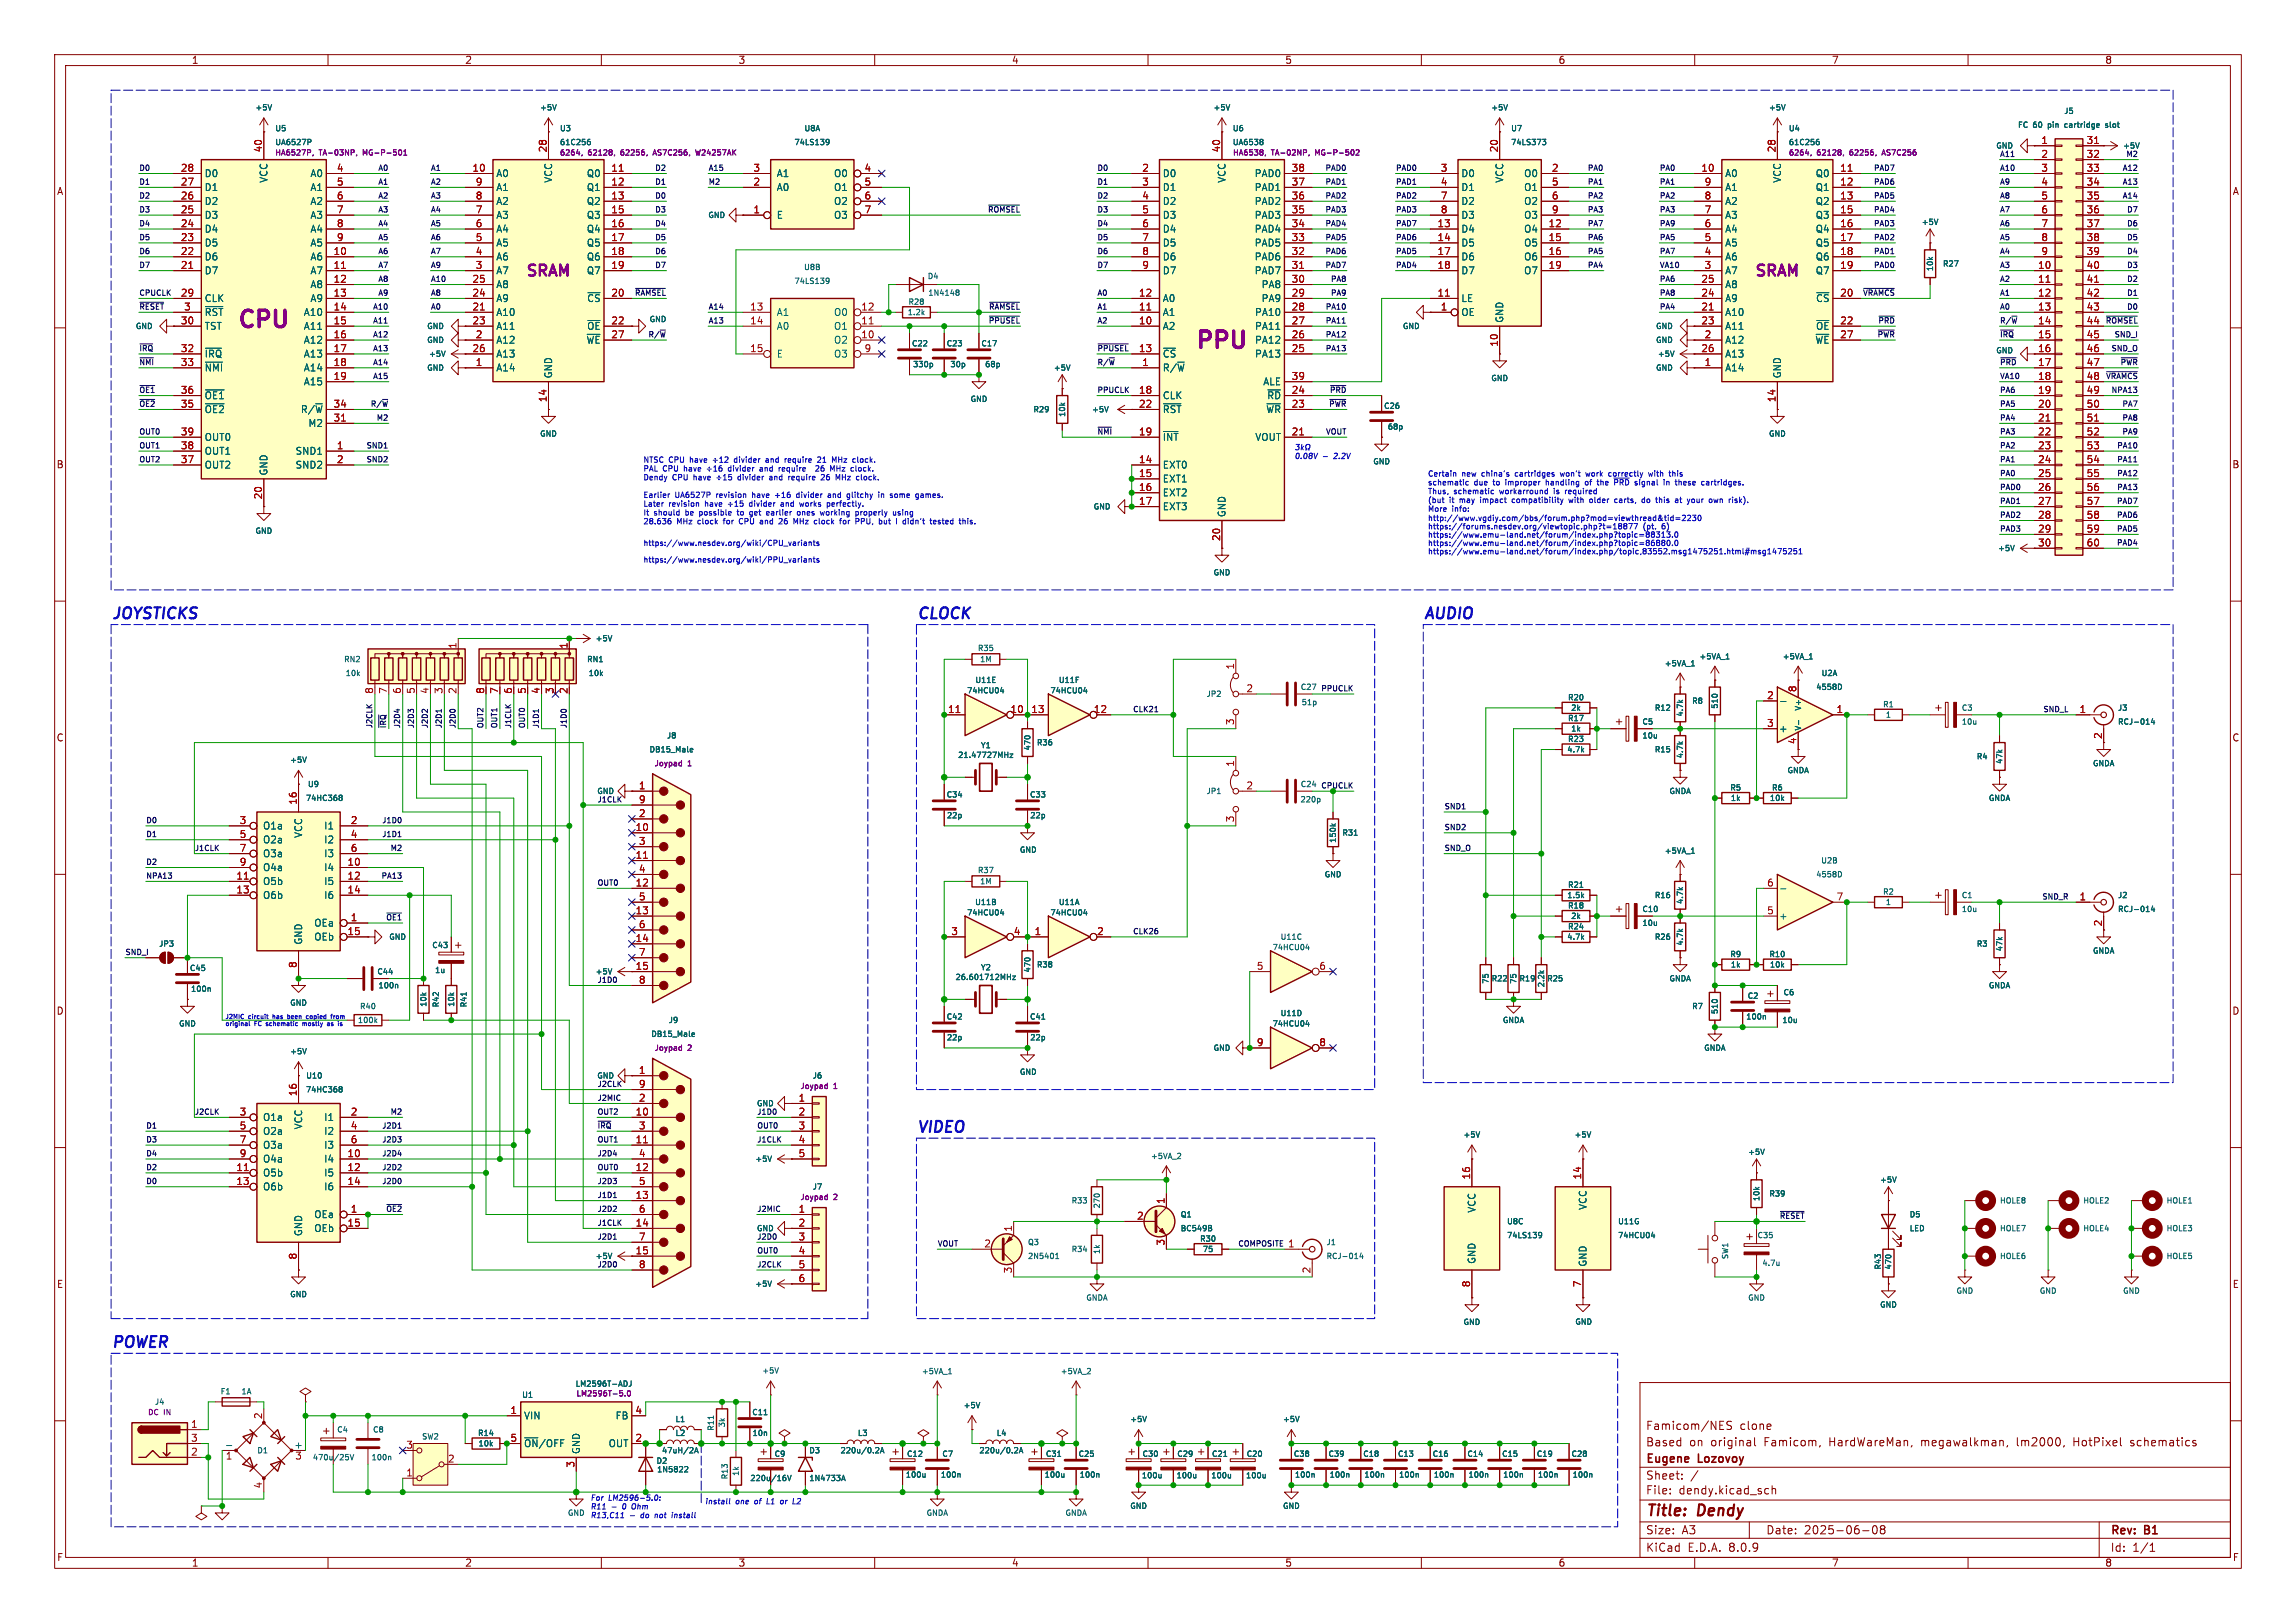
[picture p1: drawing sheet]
<svg xmlns="http://www.w3.org/2000/svg" width="420mm" height="297mm" viewBox="0 0 420 297" stroke-linecap="round" stroke-linejoin="round" font-family="sans-serif">
<defs><g id="words">
<g font-size="4.2" fill="#840084">
<text x="43.1" y="60.8">CPU</text>
<text x="218.3" y="64.6">PPU</text>
</g>
<g font-size="2.8" fill="#840084">
<text x="96" y="51.1">SRAM</text>
<text x="320.8" y="51.1">SRAM</text>
</g>
<g font-size="2.8" fill="#0000c2">
<text x="20.3" y="113.4">JOYSTICKS</text>
<text x="167.6" y="113.4">CLOCK</text>
<text x="260.3" y="113.4">AUDIO</text>
<text x="167.6" y="207.4">VIDEO</text>
<text x="20.3" y="246.8">POWER</text>
</g>
<g font-size="2.8" fill="#840000">
<text x="301" y="278">Title:</text>
<text x="310.6" y="278">Dendy</text>
</g>
<g font-size="2.1" fill="#840000">
<text x="301" y="261.9">Famicom/NES</text>
<text x="318.2" y="261.9">clone</text>
<text x="301" y="268.1">Eugene</text>
<text x="301" y="264.9">Based</text>
<text x="309" y="264.9">on</text>
<text x="310.7" y="268.1">Lozovoy</text>
<text x="313" y="264.9">original</text>
<text x="322.9" y="264.9">Famicom,</text>
<text x="334.9" y="264.9">HardWareMan,</text>
<text x="351.8" y="264.9">megawalkman,</text>
<text x="369.5" y="264.9">lm2000,</text>
<text x="380" y="264.9">HotPixel</text>
<text x="390.6" y="264.9">schematics</text>
<text x="301" y="273.7">File:</text>
<text x="301" y="271">Sheet:</text>
<text x="307.1" y="273.7">dendy.kicad_sch</text>
<text x="301" y="281">Size:</text>
<text x="307.6" y="281">A3</text>
<text x="323" y="281">Date:</text>
<text x="330" y="281">2025-06-08</text>
<text x="386" y="281.2">Rev:</text>
<text x="392.4" y="281.2">B1</text>
<text x="301" y="284.2">KiCad</text>
<text x="308.7" y="284.2">E.D.A.</text>
<text x="316.3" y="284.2">8.0.9</text>
<text x="386" y="284.2">Id:</text>
<text x="390.1" y="284.2">1/1</text>
</g>
<g font-size="1.8" fill="#840000">
<text x="35" y="11.9">1</text>
<text x="85" y="11.9">2</text>
<text x="135" y="11.9">3</text>
<text x="185" y="11.9">4</text>
<text x="235" y="11.9">5</text>
<text x="285" y="11.9">6</text>
<text x="335" y="11.9">7</text>
<text x="385" y="11.9">8</text>
<text x="10.3" y="35.9">A</text>
<text x="408.3" y="35.9">A</text>
<text x="10.3" y="85.9">B</text>
<text x="408.2" y="85.9">B</text>
<text x="10.3" y="135.9">C</text>
<text x="384.6" y="135.3" transform="rotate(-90 384.6 135.3)">2</text>
<text x="408.2" y="135.9">C</text>
<text x="384.6" y="169.6" transform="rotate(-90 384.6 169.6)">2</text>
<text x="10.3" y="185.9">D</text>
<text x="408.2" y="185.9">D</text>
<text x="10.3" y="235.9">E</text>
<text x="408.3" y="235.9">E</text>
<text x="10.3" y="285.9">F</text>
<text x="35" y="286.9">1</text>
<text x="85" y="286.9">2</text>
<text x="135" y="286.9">3</text>
<text x="185" y="286.9">4</text>
<text x="235" y="286.9">5</text>
<text x="285" y="286.9">6</text>
<text x="335" y="286.9">7</text>
<text x="385" y="286.9">8</text>
<text x="408.3" y="285.9">F</text>
</g>
<g font-size="1.8" fill="#a90000">
<text x="48" y="28" transform="rotate(-90 48 28)">40</text>
<text x="100.1" y="28" transform="rotate(-90 100.1 28)">28</text>
<text x="223.3" y="28" transform="rotate(-90 223.3 28)">40</text>
<text x="274.1" y="28" transform="rotate(-90 274.1 28)">20</text>
<text x="324.9" y="28" transform="rotate(-90 324.9 28)">28</text>
<text x="373.3" y="26.4">1</text>
<text x="373.3" y="29">2</text>
<text x="381.6" y="26.4">31</text>
<text x="381.6" y="29">32</text>
<text x="33" y="34">27</text>
<text x="33" y="31.5">28</text>
<text x="61.5" y="31.5">4</text>
<text x="61.5" y="34">5</text>
<text x="86.3" y="31.5">10</text>
<text x="86.9" y="34">9</text>
<text x="111.7" y="31.5">11</text>
<text x="111.7" y="34">12</text>
<text x="137.7" y="34">2</text>
<text x="137.7" y="31.5">3</text>
<text x="158" y="31.5">4</text>
<text x="158" y="34">5</text>
<text x="208.8" y="31.5">2</text>
<text x="208.8" y="34">3</text>
<text x="236.2" y="34">37</text>
<text x="236.2" y="31.5">38</text>
<text x="263.5" y="31.5">3</text>
<text x="263.5" y="34">4</text>
<text x="283.8" y="31.5">2</text>
<text x="283.8" y="34">5</text>
<text x="311.1" y="31.5">10</text>
<text x="311.7" y="34">9</text>
<text x="336.5" y="31.5">11</text>
<text x="336.5" y="34">12</text>
<text x="373.3" y="31.5">3</text>
<text x="373.3" y="34">4</text>
<text x="381.6" y="31.5">33</text>
<text x="381.6" y="34">34</text>
<text x="33" y="41.7">24</text>
<text x="33" y="39.1">25</text>
<text x="33" y="36.6">26</text>
<text x="61.5" y="36.6">6</text>
<text x="61.5" y="39.1">7</text>
<text x="61.5" y="41.7">8</text>
<text x="86.9" y="41.7">6</text>
<text x="86.9" y="39.1">7</text>
<text x="86.9" y="36.6">8</text>
<text x="111.7" y="36.6">13</text>
<text x="111.7" y="39.1">15</text>
<text x="111.7" y="41.7">16</text>
<text x="137.7" y="39.1">1</text>
<text x="158" y="36.6">6</text>
<text x="158" y="39.1">7</text>
<text x="208.8" y="36.6">4</text>
<text x="208.8" y="39.1">5</text>
<text x="208.8" y="41.7">6</text>
<text x="236.2" y="41.7">34</text>
<text x="236.2" y="39.1">35</text>
<text x="236.2" y="36.6">36</text>
<text x="262.8" y="41.7">13</text>
<text x="263.5" y="36.6">7</text>
<text x="263.5" y="39.1">8</text>
<text x="283.2" y="41.7">12</text>
<text x="283.8" y="36.6">6</text>
<text x="283.8" y="39.1">9</text>
<text x="311.7" y="41.7">6</text>
<text x="311.7" y="39.1">7</text>
<text x="311.7" y="36.6">8</text>
<text x="336.5" y="36.6">13</text>
<text x="336.5" y="39.1">15</text>
<text x="336.5" y="41.7">16</text>
<text x="373.3" y="36.6">5</text>
<text x="373.3" y="39.1">6</text>
<text x="373.3" y="41.7">7</text>
<text x="381.6" y="36.6">35</text>
<text x="381.6" y="39.1">36</text>
<text x="381.6" y="41.7">37</text>
<text x="33" y="46.7">22</text>
<text x="33" y="44.2">23</text>
<text x="60.9" y="46.7">10</text>
<text x="61.5" y="44.2">9</text>
<text x="86.9" y="46.7">4</text>
<text x="86.9" y="44.2">5</text>
<text x="111.7" y="44.2">17</text>
<text x="111.7" y="46.7">18</text>
<text x="208.8" y="44.2">7</text>
<text x="208.8" y="46.7">8</text>
<text x="236.2" y="46.7">32</text>
<text x="236.2" y="44.2">33</text>
<text x="262.8" y="44.2">14</text>
<text x="262.8" y="46.7">17</text>
<text x="283.2" y="44.2">15</text>
<text x="283.2" y="46.7">16</text>
<text x="311.7" y="46.7">4</text>
<text x="311.7" y="44.2">5</text>
<text x="336.5" y="44.2">17</text>
<text x="336.5" y="46.7">18</text>
<text x="373.3" y="44.2">8</text>
<text x="373.3" y="46.7">9</text>
<text x="381.6" y="44.2">38</text>
<text x="381.6" y="46.7">39</text>
<text x="33" y="49.3">21</text>
<text x="60.9" y="49.3">11</text>
<text x="60.9" y="51.8">12</text>
<text x="86.3" y="51.8">25</text>
<text x="86.9" y="49.3">3</text>
<text x="111.7" y="49.3">19</text>
<text x="208.8" y="49.3">9</text>
<text x="236.2" y="51.8">30</text>
<text x="236.2" y="49.3">31</text>
<text x="262.8" y="49.3">18</text>
<text x="283.2" y="49.3">19</text>
<text x="311.1" y="51.8">25</text>
<text x="311.7" y="49.3">3</text>
<text x="336.5" y="49.3">19</text>
<text x="372.7" y="49.3">10</text>
<text x="372.7" y="51.8">11</text>
<text x="381.6" y="49.3">40</text>
<text x="381.6" y="51.8">41</text>
<text x="33" y="54.4">29</text>
<text x="33" y="59.4">30</text>
<text x="33.6" y="56.9">3</text>
<text x="60.9" y="54.4">13</text>
<text x="60.9" y="56.9">14</text>
<text x="60.9" y="59.4">15</text>
<text x="86.3" y="56.9">21</text>
<text x="86.3" y="59.4">23</text>
<text x="86.3" y="54.4">24</text>
<text x="111.7" y="54.4">20</text>
<text x="111.7" y="59.4">22</text>
<text x="137.1" y="56.9">13</text>
<text x="137.1" y="59.4">14</text>
<text x="157.4" y="59.4">11</text>
<text x="157.4" y="56.9">12</text>
<text x="208.2" y="59.4">10</text>
<text x="208.2" y="56.9">11</text>
<text x="208.2" y="54.4">12</text>
<text x="236.2" y="59.4">27</text>
<text x="236.2" y="56.9">28</text>
<text x="236.2" y="54.4">29</text>
<text x="262.8" y="54.4">11</text>
<text x="263.5" y="56.9">1</text>
<text x="311.1" y="56.9">21</text>
<text x="311.1" y="59.4">23</text>
<text x="311.1" y="54.4">24</text>
<text x="336.5" y="54.4">20</text>
<text x="336.5" y="59.4">22</text>
<text x="372.7" y="54.4">12</text>
<text x="372.7" y="56.9">13</text>
<text x="372.7" y="59.4">14</text>
<text x="381.6" y="54.4">42</text>
<text x="381.6" y="56.9">43</text>
<text x="381.6" y="59.4">44</text>
<text x="33" y="64.5">32</text>
<text x="60.9" y="62">16</text>
<text x="60.9" y="64.5">17</text>
<text x="86.3" y="64.5">26</text>
<text x="86.9" y="62">2</text>
<text x="111.7" y="62">27</text>
<text x="137.1" y="64.5">15</text>
<text x="157.4" y="62">10</text>
<text x="158" y="64.5">9</text>
<text x="208.2" y="64.5">13</text>
<text x="236.2" y="64.5">25</text>
<text x="236.2" y="62">26</text>
<text x="274.1" y="63.5" transform="rotate(-90 274.1 63.5)">10</text>
<text x="311.1" y="64.5">26</text>
<text x="311.7" y="62">2</text>
<text x="336.5" y="62">27</text>
<text x="372.7" y="62">15</text>
<text x="372.7" y="64.5">16</text>
<text x="381.6" y="62">45</text>
<text x="381.6" y="64.5">46</text>
<text x="33" y="67.1">33</text>
<text x="60.9" y="67.1">18</text>
<text x="60.9" y="69.6">19</text>
<text x="86.9" y="67.1">1</text>
<text x="208.8" y="67.1">1</text>
<text x="236.2" y="69.6">39</text>
<text x="311.7" y="67.1">1</text>
<text x="372.7" y="67.1">17</text>
<text x="372.7" y="69.6">18</text>
<text x="381.6" y="67.1">47</text>
<text x="381.6" y="69.6">48</text>
<text x="33" y="74.7">35</text>
<text x="33" y="72.1">36</text>
<text x="60.9" y="77.2">31</text>
<text x="60.9" y="74.7">34</text>
<text x="100.1" y="73.7" transform="rotate(-90 100.1 73.7)">14</text>
<text x="208.2" y="72.1">18</text>
<text x="208.2" y="74.7">22</text>
<text x="236.2" y="74.7">23</text>
<text x="236.2" y="72.1">24</text>
<text x="324.9" y="73.7" transform="rotate(-90 324.9 73.7)">14</text>
<text x="372.7" y="72.1">19</text>
<text x="372.7" y="74.7">20</text>
<text x="372.7" y="77.2">21</text>
<text x="381.6" y="72.1">49</text>
<text x="381.6" y="74.7">50</text>
<text x="381.6" y="77.2">51</text>
<text x="33" y="82.3">38</text>
<text x="33" y="79.8">39</text>
<text x="61.5" y="82.3">1</text>
<text x="208.2" y="79.8">19</text>
<text x="236.2" y="79.8">21</text>
<text x="372.7" y="79.8">22</text>
<text x="372.7" y="82.3">23</text>
<text x="381.6" y="79.8">52</text>
<text x="381.6" y="82.3">53</text>
<text x="33" y="84.8">37</text>
<text x="61.5" y="84.8">2</text>
<text x="208.2" y="84.8">14</text>
<text x="208.2" y="87.4">15</text>
<text x="208.2" y="89.9">16</text>
<text x="372.7" y="84.8">24</text>
<text x="372.7" y="87.4">25</text>
<text x="372.7" y="89.9">26</text>
<text x="381.6" y="84.8">54</text>
<text x="381.6" y="87.4">55</text>
<text x="381.6" y="89.9">56</text>
<text x="48" y="91.5" transform="rotate(-90 48 91.5)">20</text>
<text x="208.2" y="92.5">17</text>
<text x="372.7" y="92.5">27</text>
<text x="372.7" y="95">28</text>
<text x="381.6" y="92.5">57</text>
<text x="381.6" y="95">58</text>
<text x="223.3" y="99.1" transform="rotate(-90 223.3 99.1)">20</text>
<text x="372.7" y="97.5">29</text>
<text x="372.7" y="100.1">30</text>
<text x="381.6" y="97.5">59</text>
<text x="381.6" y="100.1">60</text>
<text x="83.6" y="118.8" transform="rotate(-90 83.6 118.8)">1</text>
<text x="103.9" y="118.8" transform="rotate(-90 103.9 118.8)">1</text>
<text x="225.8" y="122.6" transform="rotate(-90 225.8 122.6)">1</text>
<text x="68.3" y="127.1" transform="rotate(-90 68.3 127.1)">8</text>
<text x="70.9" y="127.1" transform="rotate(-90 70.9 127.1)">7</text>
<text x="73.4" y="127.1" transform="rotate(-90 73.4 127.1)">6</text>
<text x="75.9" y="127.1" transform="rotate(-90 75.9 127.1)">5</text>
<text x="78.5" y="127.1" transform="rotate(-90 78.5 127.1)">4</text>
<text x="81" y="127.1" transform="rotate(-90 81 127.1)">3</text>
<text x="83.6" y="127.1" transform="rotate(-90 83.6 127.1)">2</text>
<text x="88.6" y="127.1" transform="rotate(-90 88.6 127.1)">8</text>
<text x="91.2" y="127.1" transform="rotate(-90 91.2 127.1)">7</text>
<text x="93.7" y="127.1" transform="rotate(-90 93.7 127.1)">6</text>
<text x="96.3" y="127.1" transform="rotate(-90 96.3 127.1)">5</text>
<text x="98.8" y="127.1" transform="rotate(-90 98.8 127.1)">4</text>
<text x="101.3" y="127.1" transform="rotate(-90 101.3 127.1)">3</text>
<text x="103.9" y="127.1" transform="rotate(-90 103.9 127.1)">2</text>
<text x="173.3" y="130.6">11</text>
<text x="184.7" y="130.6">10</text>
<text x="188.6" y="130.6">13</text>
<text x="200" y="130.6">12</text>
<text x="227.9" y="126.7">2</text>
<text x="323.1" y="128">2</text>
<text x="328.7" y="126.8" transform="rotate(-90 328.7 126.8)">8</text>
<text x="335.8" y="130.6">1</text>
<text x="380.3" y="130.6">1</text>
<text x="225.8" y="132.8" transform="rotate(-90 225.8 132.8)">3</text>
<text x="323.1" y="133.1">3</text>
<text x="328.7" y="136.3" transform="rotate(-90 328.7 136.3)">4</text>
<text x="225.8" y="140.4" transform="rotate(-90 225.8 140.4)">1</text>
<text x="54.4" y="147.4" transform="rotate(-90 54.4 147.4)">16</text>
<text x="116.8" y="144.5">1</text>
<text x="116.8" y="149.6">2</text>
<text x="116.8" y="147.1">9</text>
<text x="227.9" y="144.5">2</text>
<text x="43.7" y="150.9">3</text>
<text x="43.7" y="153.4">5</text>
<text x="43.7" y="156">7</text>
<text x="64.1" y="150.9">2</text>
<text x="64.1" y="153.4">4</text>
<text x="64.1" y="156">6</text>
<text x="116.2" y="152.1">10</text>
<text x="116.8" y="154.7">3</text>
<text x="225.8" y="150.6" transform="rotate(-90 225.8 150.6)">3</text>
<text x="43.1" y="161">11</text>
<text x="43.7" y="158.5">9</text>
<text x="63.5" y="158.5">10</text>
<text x="63.5" y="161">12</text>
<text x="116.2" y="157.2">11</text>
<text x="116.8" y="159.8">4</text>
<text x="43.1" y="163.6">13</text>
<text x="63.5" y="163.6">14</text>
<text x="116.2" y="162.3">12</text>
<text x="116.2" y="167.4">13</text>
<text x="116.8" y="164.8">5</text>
<text x="323.1" y="167.4">5</text>
<text x="323.1" y="162.3">6</text>
<text x="335.8" y="164.8">7</text>
<text x="380.3" y="164.8">1</text>
<text x="63.5" y="171.2">15</text>
<text x="64.1" y="168.7">1</text>
<text x="116.2" y="172.5">14</text>
<text x="116.8" y="169.9">6</text>
<text x="173.9" y="171.2">3</text>
<text x="185.3" y="171.2">4</text>
<text x="189.2" y="171.2">1</text>
<text x="200.6" y="171.2">2</text>
<text x="54.4" y="177.2" transform="rotate(-90 54.4 177.2)">8</text>
<text x="116.2" y="177.5">15</text>
<text x="116.8" y="175">7</text>
<text x="229.8" y="177.5">5</text>
<text x="241.2" y="177.5">6</text>
<text x="116.8" y="180.1">8</text>
<text x="229.8" y="191.5">9</text>
<text x="241.2" y="191.5">8</text>
<text x="116.8" y="196.6">1</text>
<text x="54.4" y="200.7" transform="rotate(-90 54.4 200.7)">16</text>
<text x="116.8" y="201.7">2</text>
<text x="116.8" y="199.1">9</text>
<text x="146" y="201.7">1</text>
<text x="43.7" y="204.2">3</text>
<text x="43.7" y="206.8">5</text>
<text x="43.7" y="209.3">7</text>
<text x="64.1" y="204.2">2</text>
<text x="64.1" y="206.8">4</text>
<text x="64.1" y="209.3">6</text>
<text x="116.2" y="204.2">10</text>
<text x="116.2" y="209.3">11</text>
<text x="116.8" y="206.8">3</text>
<text x="146" y="204.2">2</text>
<text x="146" y="206.8">3</text>
<text x="146" y="209.3">4</text>
<text x="43.1" y="214.4">11</text>
<text x="43.7" y="211.8">9</text>
<text x="63.5" y="211.8">10</text>
<text x="63.5" y="214.4">12</text>
<text x="116.2" y="214.4">12</text>
<text x="116.8" y="211.8">4</text>
<text x="146" y="211.8">5</text>
<text x="269" y="215.9" transform="rotate(-90 269 215.9)">16</text>
<text x="289.3" y="215.9" transform="rotate(-90 289.3 215.9)">14</text>
<text x="43.1" y="216.9">13</text>
<text x="63.5" y="216.9">14</text>
<text x="64.1" y="222">1</text>
<text x="116.2" y="219.5">13</text>
<text x="116.8" y="216.9">5</text>
<text x="116.8" y="222">6</text>
<text x="146" y="222">1</text>
<text x="213.1" y="220.4" transform="rotate(-90 213.1 220.4)">1</text>
<text x="63.5" y="224.5">15</text>
<text x="116.2" y="224.5">14</text>
<text x="116.8" y="227.1">7</text>
<text x="146" y="224.5">2</text>
<text x="146" y="227.1">3</text>
<text x="185.2" y="225.5" transform="rotate(-90 185.2 225.5)">1</text>
<text x="207.9" y="223.3">2</text>
<text x="54.4" y="230.6" transform="rotate(-90 54.4 230.6)">8</text>
<text x="116.2" y="229.6">15</text>
<text x="116.8" y="232.2">8</text>
<text x="146" y="229.6">4</text>
<text x="146" y="232.2">5</text>
<text x="180" y="228.3">2</text>
<text x="185.2" y="233.1" transform="rotate(-90 185.2 233.1)">3</text>
<text x="213.1" y="228" transform="rotate(-90 213.1 228)">3</text>
<text x="235.5" y="228.3">1</text>
<text x="239.8" y="233.1" transform="rotate(-90 239.8 233.1)">2</text>
<text x="146" y="234.7">6</text>
<text x="269" y="235.7" transform="rotate(-90 269 235.7)">8</text>
<text x="289.3" y="235.7" transform="rotate(-90 289.3 235.7)">7</text>
<text x="34.9" y="261.4">1</text>
<text x="34.9" y="263.9">3</text>
<text x="48" y="259.8" transform="rotate(-90 48 259.8)">2</text>
<text x="93.3" y="258.8">1</text>
<text x="93.3" y="263.9">5</text>
<text x="116.1" y="263.9">2</text>
<text x="116.1" y="258.8">4</text>
<text x="34.9" y="266.4">2</text>
<text x="41.2" y="267.4">1</text>
<text x="53.7" y="265.2">+</text>
<text x="53.9" y="267.4">3</text>
<text x="74.2" y="265.2">3</text>
<text x="81.8" y="267.7">2</text>
<text x="105.2" y="268.7" transform="rotate(-90 105.2 268.7)">3</text>
<text x="48" y="272.5" transform="rotate(-90 48 272.5)">4</text>
<text x="74.2" y="270.3">1</text>
</g>
<g font-size="1.8" fill="#006464">
<text x="37.3" y="35.2">D1</text>
<text x="37.3" y="32.6">D0</text>
<text x="49.1" y="33.5" transform="rotate(-90 49.1 33.5)">VCC</text>
<text x="56.7" y="32.6">A0</text>
<text x="56.7" y="35.2">A1</text>
<text x="90.7" y="32.6">A0</text>
<text x="90.7" y="35.2">A1</text>
<text x="101.2" y="33.5" transform="rotate(-90 101.2 33.5)">VCC</text>
<text x="107.2" y="32.6">Q0</text>
<text x="107.2" y="35.2">Q1</text>
<text x="142" y="35.2">A0</text>
<text x="142" y="32.6">A1</text>
<text x="152.5" y="32.6">O0</text>
<text x="152.5" y="35.2">O1</text>
<text x="212.6" y="32.6">D0</text>
<text x="212.6" y="35.2">D1</text>
<text x="224.4" y="33.5" transform="rotate(-90 224.4 33.5)">VCC</text>
<text x="229.4" y="35.2">PAD1</text>
<text x="229.4" y="32.6">PAD0</text>
<text x="267.2" y="32.6">D0</text>
<text x="267.2" y="35.2">D1</text>
<text x="275.2" y="33.5" transform="rotate(-90 275.2 33.5)">VCC</text>
<text x="278.7" y="32.6">O0</text>
<text x="278.7" y="35.2">O1</text>
<text x="315.5" y="32.6">A0</text>
<text x="315.5" y="35.2">A1</text>
<text x="326" y="33.5" transform="rotate(-90 326 33.5)">VCC</text>
<text x="332" y="32.6">Q0</text>
<text x="332" y="35.2">Q1</text>
<text x="37.3" y="40.2">D3</text>
<text x="37.3" y="37.7">D2</text>
<text x="56.7" y="37.7">A2</text>
<text x="56.7" y="40.2">A3</text>
<text x="90.7" y="40.2">A3</text>
<text x="90.7" y="37.7">A2</text>
<text x="107.2" y="37.7">Q2</text>
<text x="107.2" y="40.2">Q3</text>
<text x="142" y="40.2">E</text>
<text x="152.5" y="37.7">O2</text>
<text x="152.5" y="40.2">O3</text>
<text x="212.6" y="37.7">D2</text>
<text x="212.6" y="40.2">D3</text>
<text x="229.4" y="40.2">PAD3</text>
<text x="229.4" y="37.7">PAD2</text>
<text x="267.2" y="37.7">D2</text>
<text x="267.2" y="40.2">D3</text>
<text x="278.7" y="37.7">O2</text>
<text x="278.7" y="40.2">O3</text>
<text x="315.5" y="40.2">A3</text>
<text x="315.5" y="37.7">A2</text>
<text x="332" y="37.7">Q2</text>
<text x="332" y="40.2">Q3</text>
<text x="37.3" y="47.9">D6</text>
<text x="37.3" y="45.3">D5</text>
<text x="37.3" y="42.8">D4</text>
<text x="56.7" y="47.9">A6</text>
<text x="56.7" y="42.8">A4</text>
<text x="56.7" y="45.3">A5</text>
<text x="90.7" y="47.9">A6</text>
<text x="90.7" y="45.3">A5</text>
<text x="90.7" y="42.8">A4</text>
<text x="107.2" y="42.8">Q4</text>
<text x="107.2" y="45.3">Q5</text>
<text x="107.2" y="47.9">Q6</text>
<text x="212.6" y="42.8">D4</text>
<text x="212.6" y="45.3">D5</text>
<text x="212.6" y="47.9">D6</text>
<text x="229.4" y="47.9">PAD6</text>
<text x="229.4" y="45.3">PAD5</text>
<text x="229.4" y="42.8">PAD4</text>
<text x="267.2" y="42.8">D4</text>
<text x="267.2" y="45.3">D5</text>
<text x="267.2" y="47.9">D6</text>
<text x="278.7" y="42.8">O4</text>
<text x="278.7" y="45.3">O5</text>
<text x="278.7" y="47.9">O6</text>
<text x="315.5" y="47.9">A6</text>
<text x="315.5" y="45.3">A5</text>
<text x="315.5" y="42.8">A4</text>
<text x="332" y="42.8">Q4</text>
<text x="332" y="45.3">Q5</text>
<text x="332" y="47.9">Q6</text>
<text x="37.3" y="50.4">D7</text>
<text x="56.7" y="50.4">A7</text>
<text x="56.7" y="52.9">A8</text>
<text x="90.7" y="52.9">A8</text>
<text x="90.7" y="50.4">A7</text>
<text x="107.2" y="50.4">Q7</text>
<text x="212.6" y="50.4">D7</text>
<text x="229.4" y="50.4">PAD7</text>
<text x="230.7" y="52.9">PA8</text>
<text x="267.2" y="50.4">D7</text>
<text x="278.7" y="50.4">O7</text>
<text x="315.5" y="52.9">A8</text>
<text x="315.5" y="50.4">A7</text>
<text x="332" y="50.4">Q7</text>
<text x="37.3" y="55.5">CLK</text>
<text x="37.3" y="58">~{RST}</text>
<text x="55.5" y="58">A10</text>
<text x="56.7" y="55.5">A9</text>
<text x="90.7" y="58">A10</text>
<text x="90.7" y="55.5">A9</text>
<text x="107.3" y="55.5">~{CS}</text>
<text x="142" y="58">A1</text>
<text x="152.5" y="58">O0</text>
<text x="212.6" y="58">A1</text>
<text x="212.6" y="55.5">A0</text>
<text x="229.5" y="58">PA10</text>
<text x="230.7" y="55.5">PA9</text>
<text x="267.2" y="58">OE</text>
<text x="267.2" y="55.5">LE</text>
<text x="275.2" y="59.2" transform="rotate(-90 275.2 59.2)">GND</text>
<text x="315.5" y="58">A10</text>
<text x="315.5" y="55.5">A9</text>
<text x="332.1" y="55.5">~{CS}</text>
<text x="37.3" y="60.6">TST</text>
<text x="37.3" y="65.6">~{IRQ}</text>
<text x="55.5" y="60.6">A11</text>
<text x="55.5" y="63.1">A12</text>
<text x="55.5" y="65.6">A13</text>
<text x="90.7" y="63.1">A12</text>
<text x="90.7" y="60.6">A11</text>
<text x="90.7" y="65.6">A13</text>
<text x="107.2" y="63.1">~{WE}</text>
<text x="107.3" y="60.6">~{OE}</text>
<text x="142" y="60.6">A0</text>
<text x="142" y="65.6">E</text>
<text x="152.5" y="63.1">O2</text>
<text x="152.5" y="60.6">O1</text>
<text x="152.5" y="65.6">O3</text>
<text x="212.6" y="60.6">A2</text>
<text x="212.6" y="65.6">~{CS}</text>
<text x="229.5" y="65.6">PA13</text>
<text x="229.5" y="63.1">PA12</text>
<text x="229.5" y="60.6">PA11</text>
<text x="315.5" y="63.1">A12</text>
<text x="315.5" y="60.6">A11</text>
<text x="315.5" y="65.6">A13</text>
<text x="332" y="63.1">~{WE}</text>
<text x="332.1" y="60.6">~{OE}</text>
<text x="37.3" y="68.2">~{NMI}</text>
<text x="55.5" y="68.2">A14</text>
<text x="55.5" y="70.7">A15</text>
<text x="90.7" y="68.2">A14</text>
<text x="101.2" y="69.3" transform="rotate(-90 101.2 69.3)">GND</text>
<text x="212.6" y="68.2">R/~{W}</text>
<text x="231" y="70.7">ALE</text>
<text x="315.5" y="68.2">A14</text>
<text x="326" y="69.3" transform="rotate(-90 326 69.3)">GND</text>
<text x="37.3" y="75.8">~{OE2}</text>
<text x="37.3" y="73.3">~{OE1}</text>
<text x="54.9" y="75.8">R/~{W}</text>
<text x="212.6" y="73.3">CLK</text>
<text x="212.6" y="75.8">~{RST}</text>
<text x="231.5" y="75.8">~{WR}</text>
<text x="231.7" y="73.3">~{RD}</text>
<text x="37.3" y="83.4">OUT1</text>
<text x="37.3" y="80.9">OUT0</text>
<text x="54" y="83.4">SND1</text>
<text x="56.3" y="78.3">M2</text>
<text x="212.6" y="80.9">~{INT}</text>
<text x="229.5" y="80.9">VOUT</text>
<text x="37.3" y="86">OUT2</text>
<text x="49.1" y="87.1" transform="rotate(-90 49.1 87.1)">GND</text>
<text x="54" y="86">SND2</text>
<text x="212.6" y="86">EXT0</text>
<text x="212.6" y="88.5">EXT1</text>
<text x="212.6" y="91">EXT2</text>
<text x="212.6" y="93.6">EXT3</text>
<text x="224.4" y="94.7" transform="rotate(-90 224.4 94.7)">GND</text>
<text x="325.3" y="134.2">+</text>
<text x="48" y="152">O1a</text>
<text x="48" y="154.5">O2a</text>
<text x="55.5" y="153.4" transform="rotate(-90 55.5 153.4)">VCC</text>
<text x="59.2" y="152">I1</text>
<text x="59.2" y="154.5">I2</text>
<text x="48" y="157.1">O3a</text>
<text x="48" y="159.6">O4a</text>
<text x="59.2" y="159.6">I4</text>
<text x="59.2" y="157.1">I3</text>
<text x="48" y="162.2">O5b</text>
<text x="48" y="164.7">O6b</text>
<text x="59.2" y="162.2">I5</text>
<text x="59.2" y="164.7">I6</text>
<text x="55.5" y="173" transform="rotate(-90 55.5 173)">GND</text>
<text x="57.4" y="169.8">OEa</text>
<text x="57.4" y="172.3">OEb</text>
<text x="325.3" y="168.5">+</text>
<text x="48" y="205.3">O1a</text>
<text x="48" y="207.9">O2a</text>
<text x="55.5" y="206.8" transform="rotate(-90 55.5 206.8)">VCC</text>
<text x="59.2" y="205.3">I1</text>
<text x="59.2" y="207.9">I2</text>
<text x="48" y="215.5">O5b</text>
<text x="48" y="210.4">O3a</text>
<text x="48" y="213">O4a</text>
<text x="59.2" y="213">I4</text>
<text x="59.2" y="215.5">I5</text>
<text x="59.2" y="210.4">I3</text>
<text x="48" y="218">O6b</text>
<text x="59.2" y="218">I6</text>
<text x="290.4" y="221.5" transform="rotate(-90 290.4 221.5)">VCC</text>
<text x="55.5" y="226.3" transform="rotate(-90 55.5 226.3)">GND</text>
<text x="57.4" y="223.1">OEa</text>
<text x="57.4" y="225.7">OEb</text>
<text x="270.1" y="222" transform="rotate(-90 270.1 222)">VCC</text>
<text x="270.1" y="231.4" transform="rotate(-90 270.1 231.4)">GND</text>
<text x="290.4" y="231.9" transform="rotate(-90 290.4 231.9)">GND</text>
<text x="95.8" y="259.9">VIN</text>
<text x="112.5" y="259.9">FB</text>
<text x="95.8" y="265">~{ON}/OFF</text>
<text x="106.3" y="266.2" transform="rotate(-90 106.3 266.2)">GND</text>
<text x="111.2" y="265">OUT</text>
</g>
<g font-size="1.4" fill="#006464">
<text x="46.6" y="20.4">+5V</text>
<text x="98.7" y="20.4">+5V</text>
<text x="221.9" y="20.4">+5V</text>
<text x="272.7" y="20.4">+5V</text>
<text x="323.5" y="20.4">+5V</text>
<text x="369" y="23.6">FC</text>
<text x="371.9" y="23.6">60</text>
<text x="374.8" y="23.6">pin</text>
<text x="377.5" y="21">J5</text>
<text x="378.1" y="23.6">cartridge</text>
<text x="385.9" y="23.6">slot</text>
<text x="50.2" y="26.8">UA6527P</text>
<text x="50.2" y="24.2">U5</text>
<text x="102.3" y="24.2">U3</text>
<text x="102.3" y="26.8">61C256</text>
<text x="145.2" y="26.8">74LS139</text>
<text x="147" y="24.2">U8A</text>
<text x="225.4" y="26.8">UA6538</text>
<text x="225.4" y="24.2">U6</text>
<text x="276.3" y="26.8">74LS373</text>
<text x="276.3" y="24.2">U7</text>
<text x="327.1" y="24.2">U4</text>
<text x="327.1" y="26.8">61C256</text>
<text x="365" y="27.4">GND</text>
<text x="388.2" y="27.4">+5V</text>
<text x="129.5" y="40.1">GND</text>
<text x="351.4" y="41.4">+5V</text>
<text x="145.2" y="52.2">74LS139</text>
<text x="147" y="49.6">U8B</text>
<text x="169.6" y="51.3">D4</text>
<text x="353.8" y="49.7" transform="rotate(-90 353.8 49.7)">10k</text>
<text x="355.3" y="49">R27</text>
<text x="118.7" y="59.1">GND</text>
<text x="165.9" y="57.9">1.2k</text>
<text x="166.1" y="56">R28</text>
<text x="169.7" y="54.3">1N4148</text>
<text x="24.7" y="60.4">GND</text>
<text x="78" y="63">GND</text>
<text x="78" y="60.4">GND</text>
<text x="78.4" y="65.5">+5V</text>
<text x="166.7" y="63.6">C22</text>
<text x="173" y="63.6">C23</text>
<text x="179.4" y="63.6">C17</text>
<text x="256.5" y="60.4">GND</text>
<text x="302.8" y="60.4">GND</text>
<text x="302.8" y="63">GND</text>
<text x="303.1" y="65.5">+5V</text>
<text x="365" y="64.9">GND</text>
<text x="78" y="68">GND</text>
<text x="166.9" y="67.4">330p</text>
<text x="173.7" y="67.4">30p</text>
<text x="180.1" y="67.4">68p</text>
<text x="192.7" y="68">+5V</text>
<text x="272.7" y="69.9">GND</text>
<text x="302.8" y="68">GND</text>
<text x="177.4" y="73.8">GND</text>
<text x="188.9" y="75.7">R29</text>
<text x="195" y="76.4" transform="rotate(-90 195 76.4)">10k</text>
<text x="199.6" y="75.7">+5V</text>
<text x="253.1" y="75">C26</text>
<text x="98.7" y="80.1">GND</text>
<text x="253.7" y="78.8">68p</text>
<text x="323.5" y="80.1">GND</text>
<text x="251.1" y="85.2">GND</text>
<text x="199.9" y="93.4">GND</text>
<text x="46.6" y="97.9">GND</text>
<text x="365.4" y="101.1">+5V</text>
<text x="221.9" y="105.5">GND</text>
<text x="108.8" y="117.6">+5V</text>
<text x="178.8" y="119.3">R35</text>
<text x="62.8" y="121.4">RN2</text>
<text x="63.1" y="123.9">10k</text>
<text x="107.3" y="121.4">RN1</text>
<text x="107.6" y="123.9">10k</text>
<text x="178.3" y="125.2">U11E</text>
<text x="179.2" y="121.4">1M</text>
<text x="193.6" y="125.2">U11F</text>
<text x="304.4" y="122.1">+5VA_1</text>
<text x="310.8" y="120.9">+5VA_1</text>
<text x="326" y="120.9">+5VA_1</text>
<text x="333.1" y="123.9">U2A</text>
<text x="176.8" y="127.1">74HCU04</text>
<text x="192" y="127.1">74HCU04</text>
<text x="220.6" y="127.7">JP2</text>
<text x="237.8" y="126.5">C27</text>
<text x="238" y="129.3">51p</text>
<text x="286.7" y="128.4">R20</text>
<text x="287.3" y="130.3">2k</text>
<text x="302.6" y="130.3">R12</text>
<text x="308.1" y="131.3" transform="rotate(-90 308.1 131.3)">4.7k</text>
<text x="309.4" y="129">R8</text>
<text x="314.4" y="129.8" transform="rotate(-90 314.4 129.8)">510</text>
<text x="329.7" y="130.2" transform="rotate(-90 329.7 130.2)">V+</text>
<text x="332.1" y="126.5">4558D</text>
<text x="344.3" y="129.6">R1</text>
<text x="344.8" y="131.5">1</text>
<text x="358.7" y="130.3">C3</text>
<text x="387.3" y="130.3">J3</text>
<text x="118.7" y="137.9">DB15_Male</text>
<text x="121.9" y="135.3">J8</text>
<text x="179.3" y="137.1">Y1</text>
<text x="188.7" y="137.4" transform="rotate(-90 188.7 137.4)">470</text>
<text x="189.6" y="136.6">R36</text>
<text x="286.6" y="137.9">4.7k</text>
<text x="286.7" y="132.2">R17</text>
<text x="286.7" y="136">R23</text>
<text x="287.3" y="134.1">1k</text>
<text x="300.3" y="132.8">C5</text>
<text x="300.3" y="135.3">10u</text>
<text x="302.6" y="137.9">R15</text>
<text x="329.7" y="133.8" transform="rotate(-90 329.7 133.8)">V-</text>
<text x="358.7" y="132.8">10u</text>
<text x="387.3" y="132.8">RCJ-014</text>
<text x="53" y="139.8">+5V</text>
<text x="175.1" y="138.9">21.47727MHz</text>
<text x="308.1" y="138.9" transform="rotate(-90 308.1 138.9)">4.7k</text>
<text x="326.8" y="141.7">GNDA</text>
<text x="361.5" y="139.2">R4</text>
<text x="366.5" y="139.9" transform="rotate(-90 366.5 139.9)">47k</text>
<text x="382.7" y="140.4">GNDA</text>
<text x="55.8" y="146.8">74HC368</text>
<text x="56.2" y="144.2">U9</text>
<text x="109.1" y="145.5">GND</text>
<text x="173" y="146.1">C34</text>
<text x="173.1" y="150">22p</text>
<text x="188.3" y="146.1">C33</text>
<text x="188.3" y="150">22p</text>
<text x="220.6" y="145.5">JP1</text>
<text x="237.8" y="147">220p</text>
<text x="237.8" y="144.2">C24</text>
<text x="305.3" y="145.5">GNDA</text>
<text x="316.4" y="144.9">R5</text>
<text x="316.5" y="146.8">1k</text>
<text x="323.6" y="146.8">10k</text>
<text x="324" y="144.9">R6</text>
<text x="363.7" y="146.8">GNDA</text>
<text x="244.6" y="154.4" transform="rotate(-90 244.6 154.4)">150k</text>
<text x="245.4" y="153.1">R31</text>
<text x="178.8" y="160">R37</text>
<text x="186.4" y="156.3">GND</text>
<text x="242.2" y="160.7">GND</text>
<text x="304.4" y="156.4">+5VA_1</text>
<text x="332.1" y="160.7">4558D</text>
<text x="333" y="158.2">U2B</text>
<text x="176.8" y="167.7">74HCU04</text>
<text x="178.3" y="165.8">U11B</text>
<text x="179.2" y="162">1M</text>
<text x="192" y="167.7">74HCU04</text>
<text x="193.6" y="165.8">U11A</text>
<text x="286.6" y="164.6">1.5k</text>
<text x="286.7" y="166.5">R18</text>
<text x="286.7" y="162.7">R21</text>
<text x="300.3" y="167.1">C10</text>
<text x="302.6" y="164.6">R16</text>
<text x="308.1" y="165.6" transform="rotate(-90 308.1 165.6)">4.7k</text>
<text x="344.3" y="163.9">R2</text>
<text x="344.8" y="165.8">1</text>
<text x="358.7" y="164.6">C1</text>
<text x="358.7" y="167.1">10u</text>
<text x="387.3" y="164.6">J2</text>
<text x="387.3" y="167.1">RCJ-014</text>
<text x="29" y="173.4">JP3</text>
<text x="71.1" y="172.2">GND</text>
<text x="79" y="173.7">C43</text>
<text x="234.1" y="172.2">U11C</text>
<text x="286.6" y="172.2">4.7k</text>
<text x="286.7" y="170.3">R24</text>
<text x="287.3" y="168.4">2k</text>
<text x="300.3" y="169.6">10u</text>
<text x="302.6" y="172.2">R26</text>
<text x="308.1" y="173.2" transform="rotate(-90 308.1 173.2)">4.7k</text>
<text x="361.5" y="173.4">R3</text>
<text x="34.6" y="177.9">C45</text>
<text x="68.9" y="178.5">C44</text>
<text x="79.5" y="178.3">1u</text>
<text x="108.8" y="178.5">+5V</text>
<text x="174.7" y="179.5">26.601712MHz</text>
<text x="179.3" y="177.8">Y2</text>
<text x="188.7" y="178.1" transform="rotate(-90 188.7 178.1)">470</text>
<text x="189.6" y="177.3">R38</text>
<text x="232.7" y="174.1">74HCU04</text>
<text x="272.7" y="179.8">R22</text>
<text x="277.8" y="179.8">R19</text>
<text x="282.9" y="179.8">R25</text>
<text x="305.3" y="179.8">GNDA</text>
<text x="316.4" y="175.4">R9</text>
<text x="316.5" y="177.3">1k</text>
<text x="323.5" y="175.4">R10</text>
<text x="323.6" y="177.3">10k</text>
<text x="366.5" y="174.2" transform="rotate(-90 366.5 174.2)">47k</text>
<text x="382.7" y="174.7">GNDA</text>
<text x="34.8" y="181.7">100n</text>
<text x="53" y="184.2">GND</text>
<text x="65.7" y="184.9">R40</text>
<text x="69.1" y="181.1">100n</text>
<text x="78.2" y="184.4" transform="rotate(-90 78.2 184.4)">10k</text>
<text x="80.5" y="184.5" transform="rotate(-90 80.5 184.5)">R42</text>
<text x="83.3" y="184.4" transform="rotate(-90 83.3 184.4)">10k</text>
<text x="85.6" y="184.5" transform="rotate(-90 85.6 184.5)">R41</text>
<text x="272.5" y="180.2" transform="rotate(-90 272.5 180.2)">75</text>
<text x="277.6" y="180.2" transform="rotate(-90 277.6 180.2)">75</text>
<text x="282.7" y="180.8" transform="rotate(-90 282.7 180.8)">2.2k</text>
<text x="309.4" y="184.9">R7</text>
<text x="314.4" y="185.7" transform="rotate(-90 314.4 185.7)">510</text>
<text x="319.6" y="183">C2</text>
<text x="326.1" y="182.3">C6</text>
<text x="363.7" y="181.1">GNDA</text>
<text x="32.6" y="188.1">GND</text>
<text x="65.3" y="187.4">100k</text>
<text x="119" y="190">DB15_Male</text>
<text x="122.2" y="187.4">J9</text>
<text x="173" y="186.8">C42</text>
<text x="173.1" y="190.6">22p</text>
<text x="188.3" y="186.8">C41</text>
<text x="188.3" y="190.6">22p</text>
<text x="232.7" y="188">74HCU04</text>
<text x="234.1" y="186.1">U11D</text>
<text x="274.8" y="187.4">GNDA</text>
<text x="319.3" y="186.8">100n</text>
<text x="325.9" y="187.4">10u</text>
<text x="53" y="193.1">+5V</text>
<text x="55.9" y="197.6">U10</text>
<text x="109.1" y="197.6">GND</text>
<text x="148.5" y="197.6">J6</text>
<text x="186.4" y="196.9">GND</text>
<text x="221.9" y="192.5">GND</text>
<text x="311.6" y="192.5">GNDA</text>
<text x="55.8" y="200.1">74HC368</text>
<text x="138.3" y="202.7">GND</text>
<text x="267.6" y="208.4">+5V</text>
<text x="287.9" y="208.4">+5V</text>
<text x="138" y="212.8">+5V</text>
<text x="210.4" y="212.3">+5VA_2</text>
<text x="319.7" y="211.5">+5V</text>
<text x="148.5" y="217.9">J7</text>
<text x="195.9" y="220.4">R33</text>
<text x="201.4" y="221.3" transform="rotate(-90 201.4 221.3)">270</text>
<text x="322" y="219.9" transform="rotate(-90 322 219.9)">10k</text>
<text x="323.5" y="219.2">R39</text>
<text x="343.8" y="216.6">+5V</text>
<text x="365.7" y="220.4">HOLE8</text>
<text x="381" y="220.4">HOLE2</text>
<text x="396.2" y="220.4">HOLE1</text>
<text x="138.3" y="225.5">GND</text>
<text x="215.9" y="223">Q1</text>
<text x="215.9" y="225.5">BC549B</text>
<text x="219.4" y="227.4">R30</text>
<text x="275.5" y="226.8">74LS139</text>
<text x="275.5" y="224.2">U8C</text>
<text x="295.9" y="224.2">U11G</text>
<text x="295.9" y="226.8">74HCU04</text>
<text x="321.4" y="226.8">C35</text>
<text x="349.2" y="225.5">LED</text>
<text x="349.2" y="223">D5</text>
<text x="365.7" y="225.5">HOLE7</text>
<text x="381" y="225.5">HOLE4</text>
<text x="396.2" y="225.5">HOLE3</text>
<text x="108.8" y="230.6">+5V</text>
<text x="187.9" y="228.1">Q3</text>
<text x="187.9" y="230.6">2N5401</text>
<text x="195.9" y="229.3">R34</text>
<text x="201.4" y="229.6" transform="rotate(-90 201.4 229.6)">1k</text>
<text x="219.9" y="229.3">75</text>
<text x="242.5" y="228.1">J1</text>
<text x="242.5" y="230.6">RCJ-014</text>
<text x="316.3" y="230.5" transform="rotate(-90 316.3 230.5)">SW1</text>
<text x="322.3" y="231.9">4.7u</text>
<text x="344.3" y="232.5" transform="rotate(-90 344.3 232.5)">R43</text>
<text x="346.2" y="232.5" transform="rotate(-90 346.2 232.5)">470</text>
<text x="365.7" y="230.6">HOLE6</text>
<text x="396.2" y="230.6">HOLE5</text>
<text x="53" y="237.6">GND</text>
<text x="138" y="235.7">+5V</text>
<text x="198.6" y="238.2">GNDA</text>
<text x="319.7" y="238.2">GND</text>
<text x="343.8" y="239.5">GND</text>
<text x="357.8" y="236.9">GND</text>
<text x="373" y="236.9">GND</text>
<text x="388.2" y="236.9">GND</text>
<text x="267.6" y="242.7">GND</text>
<text x="288" y="242.6">GND</text>
<text x="139.3" y="251.6">+5V</text>
<text x="168.5" y="251.7">+5VA_1</text>
<text x="193.9" y="251.7">+5VA_2</text>
<text x="28.2" y="257.3">J4</text>
<text x="40.2" y="255.4">F1</text>
<text x="44.1" y="255.4">1A</text>
<text x="95.4" y="256">U1</text>
<text x="105.2" y="254">LM2596T-ADJ</text>
<text x="176.1" y="257.9">+5V</text>
<text x="61.6" y="262.3">C4</text>
<text x="68.1" y="262.3">C8</text>
<text x="77.1" y="263.6">SW2</text>
<text x="87.3" y="263">R14</text>
<text x="123.5" y="260.4">L1</text>
<text x="123.5" y="263">L2</text>
<text x="130.8" y="261.9" transform="rotate(-90 130.8 261.9)">R11</text>
<text x="132.8" y="261.3" transform="rotate(-90 132.8 261.3)">3k</text>
<text x="137.5" y="259.2">C11</text>
<text x="137.5" y="263">10n</text>
<text x="156.8" y="263">L3</text>
<text x="182.2" y="263">L4</text>
<text x="206.6" y="260.4">+5V</text>
<text x="234.6" y="260.4">+5V</text>
<text x="46.9" y="266.2">D1</text>
<text x="57.1" y="267.4">470u/25V</text>
<text x="67.8" y="267.4">100n</text>
<text x="87.4" y="264.9">10k</text>
<text x="120" y="268.1">D2</text>
<text x="120.1" y="269.6">1N5822</text>
<text x="121" y="266.2">47uH/2A</text>
<text x="141.6" y="266.8">C9</text>
<text x="147.9" y="266.2">D3</text>
<text x="153.6" y="266.2">220u/0.2A</text>
<text x="165.8" y="266.8">C12</text>
<text x="172.3" y="266.8">C7</text>
<text x="179" y="266.2">220u/0.2A</text>
<text x="191.2" y="266.8">C31</text>
<text x="197.2" y="266.8">C25</text>
<text x="208.9" y="266.8">C30</text>
<text x="215.2" y="266.8">C29</text>
<text x="221.6" y="266.8">C21</text>
<text x="227.9" y="266.8">C20</text>
<text x="236.5" y="266.8">C38</text>
<text x="242.9" y="266.8">C39</text>
<text x="249.2" y="266.8">C18</text>
<text x="255.6" y="266.8">C13</text>
<text x="261.9" y="266.8">C16</text>
<text x="268.3" y="266.8">C14</text>
<text x="274.6" y="266.8">C15</text>
<text x="281" y="266.8">C19</text>
<text x="287.3" y="266.8">C28</text>
<text x="133.3" y="270.8" transform="rotate(-90 133.3 270.8)">R13</text>
<text x="135.3" y="270.2" transform="rotate(-90 135.3 270.2)">1k</text>
<text x="137.1" y="271.2">220u/16V</text>
<text x="147.9" y="271.2">1N4733A</text>
<text x="165.6" y="270.6">100u</text>
<text x="172" y="270.6">100n</text>
<text x="191" y="270.6">100u</text>
<text x="197.4" y="270.6">100n</text>
<text x="208.7" y="270.7">100u</text>
<text x="215.1" y="270.7">100u</text>
<text x="221.4" y="270.7">100u</text>
<text x="227.8" y="270.7">100u</text>
<text x="236.8" y="270.6">100n</text>
<text x="243.1" y="270.6">100n</text>
<text x="249.5" y="270.6">100n</text>
<text x="255.8" y="270.6">100n</text>
<text x="262.2" y="270.6">100n</text>
<text x="268.5" y="270.6">100n</text>
<text x="274.9" y="270.6">100n</text>
<text x="281.2" y="270.6">100n</text>
<text x="287.6" y="270.6">100n</text>
<text x="103.8" y="277.6">GND</text>
<text x="169.4" y="277.6">GNDA</text>
<text x="194.8" y="277.6">GNDA</text>
<text x="206.6" y="276.3">GND</text>
<text x="234.6" y="276.3">GND</text>
</g>
<g font-size="1.4" fill="#840084">
<text x="50.2" y="28.7">HA6527P,</text>
<text x="58.4" y="28.7">TA-03NP,</text>
<text x="66.6" y="28.7">MG-P-501</text>
<text x="102.3" y="28.7">6264,</text>
<text x="107.6" y="28.7">62128,</text>
<text x="113.8" y="28.7">62256,</text>
<text x="120" y="28.7">AS7C256,</text>
<text x="128" y="28.7">W24257AK</text>
<text x="225.4" y="28.7">HA6538,</text>
<text x="232.6" y="28.7">TA-02NP,</text>
<text x="240.8" y="28.7">MG-P-502</text>
<text x="327.1" y="28.7">6264,</text>
<text x="332.4" y="28.7">62128,</text>
<text x="338.6" y="28.7">62256,</text>
<text x="344.8" y="28.7">AS7C256</text>
<text x="119.6" y="140.4">Joypad</text>
<text x="125.8" y="140.4">1</text>
<text x="119.6" y="192.5">Joypad</text>
<text x="125.8" y="192.5">2</text>
<text x="146.3" y="199.5">Joypad</text>
<text x="152.5" y="199.5">1</text>
<text x="146.3" y="219.8">Joypad</text>
<text x="152.5" y="219.8">2</text>
<text x="105.3" y="255.7">LM2596T-5.0</text>
<text x="27" y="259.2">DC</text>
<text x="30" y="259.2">IN</text>
</g>
<g font-size="1.4" fill="#0f0f0f">
<text x="365.8" y="28.8">A11</text>
<text x="388.8" y="28.8">M2</text>
<text x="25.4" y="31.3">D0</text>
<text x="25.4" y="33.9">D1</text>
<text x="69.1" y="33.9">A1</text>
<text x="69.1" y="31.3">A0</text>
<text x="78.7" y="33.9">A2</text>
<text x="78.7" y="31.3">A1</text>
<text x="119.7" y="33.9">D1</text>
<text x="119.7" y="31.3">D2</text>
<text x="129.5" y="33.9">M2</text>
<text x="129.5" y="31.3">A15</text>
<text x="200.7" y="31.3">D0</text>
<text x="200.7" y="33.9">D1</text>
<text x="242.3" y="33.9">PAD1</text>
<text x="242.3" y="31.3">PAD0</text>
<text x="255.3" y="33.9">PAD1</text>
<text x="255.3" y="31.3">PAD0</text>
<text x="290.3" y="33.9">PA1</text>
<text x="290.3" y="31.3">PA0</text>
<text x="303.5" y="33.9">PA1</text>
<text x="303.5" y="31.3">PA0</text>
<text x="342.6" y="31.3">PAD7</text>
<text x="342.6" y="33.9">PAD6</text>
<text x="365.8" y="31.3">A10</text>
<text x="365.8" y="33.9">A9</text>
<text x="388.1" y="33.9">A13</text>
<text x="388.1" y="31.3">A12</text>
<text x="25.4" y="41.5">D4</text>
<text x="25.4" y="36.4">D2</text>
<text x="25.4" y="38.9">D3</text>
<text x="69.1" y="41.5">A4</text>
<text x="69.1" y="38.9">A3</text>
<text x="69.1" y="36.4">A2</text>
<text x="78.7" y="41.5">A5</text>
<text x="78.7" y="36.4">A3</text>
<text x="78.7" y="38.9">A4</text>
<text x="119.7" y="36.4">D0</text>
<text x="119.7" y="38.9">D3</text>
<text x="119.7" y="41.5">D4</text>
<text x="180.6" y="38.9">~{ROMSEL}</text>
<text x="200.7" y="38.9">D3</text>
<text x="200.7" y="41.5">D4</text>
<text x="200.7" y="36.4">D2</text>
<text x="242.3" y="38.9">PAD3</text>
<text x="242.3" y="36.4">PAD2</text>
<text x="242.3" y="41.5">PAD4</text>
<text x="255.3" y="38.9">PAD3</text>
<text x="255.3" y="36.4">PAD2</text>
<text x="255.3" y="41.5">PAD7</text>
<text x="290.3" y="36.4">PA2</text>
<text x="290.3" y="38.9">PA3</text>
<text x="290.3" y="41.5">PA7</text>
<text x="303.5" y="41.5">PA9</text>
<text x="303.5" y="38.9">PA3</text>
<text x="303.5" y="36.4">PA2</text>
<text x="342.6" y="41.5">PAD3</text>
<text x="342.6" y="36.4">PAD5</text>
<text x="342.6" y="38.9">PAD4</text>
<text x="365.8" y="36.4">A8</text>
<text x="365.8" y="38.9">A7</text>
<text x="365.8" y="41.5">A6</text>
<text x="388.1" y="36.4">A14</text>
<text x="389" y="38.9">D7</text>
<text x="389" y="41.5">D6</text>
<text x="25.4" y="44">D5</text>
<text x="25.4" y="46.6">D6</text>
<text x="69.1" y="46.6">A6</text>
<text x="69.1" y="44">A5</text>
<text x="78.7" y="44">A6</text>
<text x="78.7" y="46.6">A7</text>
<text x="119.7" y="46.6">D6</text>
<text x="119.7" y="44">D5</text>
<text x="200.7" y="46.6">D6</text>
<text x="200.7" y="44">D5</text>
<text x="242.3" y="46.6">PAD6</text>
<text x="242.3" y="44">PAD5</text>
<text x="255.3" y="46.6">PAD5</text>
<text x="255.3" y="44">PAD6</text>
<text x="290.3" y="46.6">PA5</text>
<text x="290.3" y="44">PA6</text>
<text x="303.5" y="44">PA5</text>
<text x="303.5" y="46.6">PA7</text>
<text x="342.6" y="44">PAD2</text>
<text x="342.6" y="46.6">PAD1</text>
<text x="365.8" y="46.6">A4</text>
<text x="365.8" y="44">A5</text>
<text x="389" y="44">D5</text>
<text x="389" y="46.6">D4</text>
<text x="25.4" y="49.1">D7</text>
<text x="69.1" y="51.6">A8</text>
<text x="69.1" y="49.1">A7</text>
<text x="78.7" y="51.6">A10</text>
<text x="78.7" y="49.1">A9</text>
<text x="119.7" y="49.1">D7</text>
<text x="200.7" y="49.1">D7</text>
<text x="242.3" y="49.1">PAD7</text>
<text x="243.3" y="51.6">PA8</text>
<text x="255.3" y="49.1">PAD4</text>
<text x="290.3" y="49.1">PA4</text>
<text x="303.5" y="51.6">PA6</text>
<text x="303.5" y="49.1">VA10</text>
<text x="342.6" y="49.1">PAD0</text>
<text x="365.8" y="51.6">A2</text>
<text x="365.8" y="49.1">A3</text>
<text x="389" y="51.6">D2</text>
<text x="389" y="49.1">D3</text>
<text x="25.4" y="54.2">CPUCLK</text>
<text x="25.4" y="56.7">~{RESET}</text>
<text x="68.1" y="56.7">A10</text>
<text x="68.1" y="59.3">A11</text>
<text x="69.1" y="54.2">A9</text>
<text x="78.7" y="56.7">A0</text>
<text x="78.7" y="54.2">A8</text>
<text x="116" y="54.2">~{RAMSEL}</text>
<text x="129.5" y="56.7">A14</text>
<text x="129.5" y="59.3">A13</text>
<text x="180.7" y="59.3">~{PPUSEL}</text>
<text x="180.8" y="56.7">~{RAMSEL}</text>
<text x="200.7" y="59.3">A2</text>
<text x="200.7" y="54.2">A0</text>
<text x="200.7" y="56.7">A1</text>
<text x="242.4" y="59.3">PA11</text>
<text x="242.4" y="56.7">PA10</text>
<text x="243.3" y="54.2">PA9</text>
<text x="303.5" y="56.7">PA4</text>
<text x="303.5" y="54.2">PA8</text>
<text x="340.6" y="54.2">~{VRAMCS}</text>
<text x="343.5" y="59.3">~{PRD}</text>
<text x="365.8" y="56.7">A0</text>
<text x="365.8" y="54.2">A1</text>
<text x="365.8" y="59.3">R/~{W}</text>
<text x="385" y="59.3">~{ROMSEL}</text>
<text x="389" y="54.2">D1</text>
<text x="389" y="56.7">D0</text>
<text x="25.4" y="64.3">~{IRQ}</text>
<text x="68.1" y="64.3">A13</text>
<text x="68.1" y="61.8">A12</text>
<text x="118.5" y="61.8">R/~{W}</text>
<text x="200.7" y="64.3">~{PPUSEL}</text>
<text x="242.4" y="64.3">PA13</text>
<text x="242.4" y="61.8">PA12</text>
<text x="343.3" y="61.8">~{PWR}</text>
<text x="365.8" y="61.8">~{IRQ}</text>
<text x="386.1" y="64.3">SND_O</text>
<text x="386.7" y="61.8">SND_I</text>
<text x="25.4" y="66.9">~{NMI}</text>
<text x="25.4" y="72">~{OE1}</text>
<text x="68.1" y="69.4">A15</text>
<text x="68.1" y="66.9">A14</text>
<text x="200.7" y="72">PPUCLK</text>
<text x="200.7" y="66.9">R/~{W}</text>
<text x="243.1" y="72">~{PRD}</text>
<text x="365.8" y="69.4">VA10</text>
<text x="365.8" y="66.9">~{PRD}</text>
<text x="365.8" y="72">PA6</text>
<text x="385.1" y="69.4">~{VRAMCS}</text>
<text x="386.1" y="72">NPA13</text>
<text x="387.8" y="66.9">~{PWR}</text>
<text x="25.4" y="74.5">~{OE2}</text>
<text x="67.7" y="74.5">R/~{W}</text>
<text x="68.8" y="77">M2</text>
<text x="243" y="74.5">~{PWR}</text>
<text x="365.8" y="74.5">PA5</text>
<text x="365.8" y="77">PA4</text>
<text x="388.1" y="74.5">PA7</text>
<text x="388.1" y="77">PA8</text>
<text x="25.4" y="82.1">OUT1</text>
<text x="25.4" y="79.6">OUT0</text>
<text x="66.9" y="82.1">SND1</text>
<text x="200.7" y="79.6">~{NMI}</text>
<text x="242.4" y="79.6">VOUT</text>
<text x="365.8" y="82.1">PA2</text>
<text x="365.8" y="79.6">PA3</text>
<text x="387.1" y="82.1">PA10</text>
<text x="388.1" y="79.6">PA9</text>
<text x="25.4" y="84.7">OUT2</text>
<text x="66.9" y="84.7">SND2</text>
<text x="365.8" y="84.7">PA1</text>
<text x="365.8" y="87.2">PA0</text>
<text x="365.8" y="89.7">PAD0</text>
<text x="387.1" y="89.7">PA13</text>
<text x="387.1" y="84.7">PA11</text>
<text x="387.1" y="87.2">PA12</text>
<text x="365.8" y="92.3">PAD1</text>
<text x="365.8" y="94.8">PAD2</text>
<text x="387.1" y="92.3">PAD7</text>
<text x="387.1" y="94.8">PAD6</text>
<text x="365.8" y="97.4">PAD3</text>
<text x="387.1" y="97.4">PAD5</text>
<text x="387.1" y="99.9">PAD4</text>
<text x="207.1" y="130.4">CLK21</text>
<text x="241.5" y="126.6">PPUCLK</text>
<text x="373.6" y="130.4">SND_L</text>
<text x="68.2" y="133.3" transform="rotate(-90 68.2 133.3)">J2CLK</text>
<text x="70.7" y="133.3" transform="rotate(-90 70.7 133.3)">~{IRQ}</text>
<text x="73.2" y="133.3" transform="rotate(-90 73.2 133.3)">J2D4</text>
<text x="75.8" y="133.3" transform="rotate(-90 75.8 133.3)">J2D3</text>
<text x="78.3" y="133.3" transform="rotate(-90 78.3 133.3)">J2D2</text>
<text x="80.9" y="133.3" transform="rotate(-90 80.9 133.3)">J2D1</text>
<text x="83.4" y="133.3" transform="rotate(-90 83.4 133.3)">J2D0</text>
<text x="88.5" y="133.3" transform="rotate(-90 88.5 133.3)">OUT2</text>
<text x="91" y="133.3" transform="rotate(-90 91 133.3)">OUT1</text>
<text x="93.6" y="133.3" transform="rotate(-90 93.6 133.3)">J1CLK</text>
<text x="96.1" y="133.3" transform="rotate(-90 96.1 133.3)">OUT0</text>
<text x="98.6" y="133.3" transform="rotate(-90 98.6 133.3)">J1D1</text>
<text x="103.7" y="133.3" transform="rotate(-90 103.7 133.3)">J1D0</text>
<text x="109.2" y="146.9">J1CLK</text>
<text x="241.5" y="144.4">CPUCLK</text>
<text x="264.2" y="148.2">SND1</text>
<text x="26.7" y="153.2">D1</text>
<text x="26.7" y="150.7">D0</text>
<text x="35.6" y="155.8">J1CLK</text>
<text x="69.8" y="153.2">J1D1</text>
<text x="69.8" y="150.7">J1D0</text>
<text x="71.3" y="155.8">M2</text>
<text x="264.2" y="155.8">SND_O</text>
<text x="264.2" y="152">SND2</text>
<text x="26.7" y="158.3">D2</text>
<text x="26.7" y="160.9">NPA13</text>
<text x="69.6" y="160.9">PA13</text>
<text x="109.2" y="162.1">OUT0</text>
<text x="373.4" y="164.7">SND_R</text>
<text x="70.5" y="168.5">~{OE1}</text>
<text x="207.1" y="171">CLK26</text>
<text x="22.9" y="174.8">SND_I</text>
<text x="109.2" y="179.9">J1D0</text>
<text x="109.2" y="199">J2CLK</text>
<text x="109.2" y="201.5">J2MIC</text>
<text x="26.7" y="206.6">D1</text>
<text x="26.7" y="209.1">D3</text>
<text x="35.6" y="204">J2CLK</text>
<text x="69.8" y="206.6">J2D1</text>
<text x="69.8" y="209.1">J2D3</text>
<text x="71.3" y="204">M2</text>
<text x="109.2" y="204">OUT2</text>
<text x="109.2" y="206.6">~{IRQ}</text>
<text x="109.2" y="209.1">OUT1</text>
<text x="138.4" y="204">J1D0</text>
<text x="138.4" y="209.1">J1CLK</text>
<text x="138.4" y="206.6">OUT0</text>
<text x="26.7" y="214.2">D2</text>
<text x="26.7" y="211.7">D4</text>
<text x="69.8" y="211.7">J2D4</text>
<text x="69.8" y="214.2">J2D2</text>
<text x="109.2" y="214.2">OUT0</text>
<text x="109.2" y="211.7">J2D4</text>
<text x="26.7" y="216.7">D0</text>
<text x="69.8" y="216.7">J2D0</text>
<text x="70.5" y="221.8">~{OE2}</text>
<text x="109.2" y="219.3">J1D1</text>
<text x="109.2" y="216.7">J2D3</text>
<text x="109.2" y="221.8">J2D2</text>
<text x="138.4" y="221.8">J2MIC</text>
<text x="109.2" y="226.9">J2D1</text>
<text x="109.2" y="224.4">J1CLK</text>
<text x="138.4" y="226.9">J2D0</text>
<text x="325.4" y="223.1">~{RESET}</text>
<text x="109.2" y="232">J2D0</text>
<text x="138.4" y="232">J2CLK</text>
<text x="138.4" y="229.4">OUT0</text>
<text x="171.4" y="228.2">VOUT</text>
<text x="226.4" y="228.2">COMPOSITE</text>
</g>
<g font-size="1.4" fill="#0000c2">
<text x="117.6" y="85">NTSC</text>
<text x="117.6" y="86.6">PAL</text>
<text x="117.6" y="88.2">Dendy</text>
<text x="121.3" y="86.6">CPU</text>
<text x="122.4" y="85">CPU</text>
<text x="123" y="88.2">CPU</text>
<text x="125.4" y="86.6">have</text>
<text x="126.4" y="85">have</text>
<text x="127.1" y="88.2">have</text>
<text x="134" y="86.6">divider</text>
<text x="135.1" y="85">divider</text>
<text x="135.7" y="88.2">divider</text>
<text x="140" y="86.6">and</text>
<text x="141.1" y="85">and</text>
<text x="141.7" y="88.2">and</text>
<text x="143.7" y="86.6">require</text>
<text x="144.8" y="85">require</text>
<text x="145.5" y="88.2">require</text>
<text x="151" y="86.6">26</text>
<text x="151.1" y="85">21</text>
<text x="151.7" y="88.2">26</text>
<text x="153.9" y="86.6">MHz</text>
<text x="154" y="85">MHz</text>
<text x="154.7" y="88.2">MHz</text>
<text x="157.9" y="86.6">clock.</text>
<text x="158" y="85">clock.</text>
<text x="158.7" y="88.2">clock.</text>
<text x="236.7" y="84.4">0.08V</text>
<text x="244.2" y="84.4">2.2V</text>
<text x="261.1" y="87.6">Certain</text>
<text x="261.1" y="89.2">schematic</text>
<text x="267.5" y="87.6">new</text>
<text x="269.7" y="89.2">due</text>
<text x="271.3" y="87.6">china's</text>
<text x="273.4" y="89.2">to</text>
<text x="275.9" y="89.2">improper</text>
<text x="277.6" y="87.6">cartridges</text>
<text x="283.5" y="89.2">handling</text>
<text x="286.2" y="87.6">won't</text>
<text x="291" y="89.2">of</text>
<text x="291.1" y="87.6">work</text>
<text x="293.5" y="89.2">the</text>
<text x="295.5" y="87.6">correctly</text>
<text x="296.8" y="89.2">~{PRD}</text>
<text x="300.8" y="89.2">signal</text>
<text x="303.1" y="87.6">with</text>
<text x="306.4" y="89.2">in</text>
<text x="307.1" y="87.6">this</text>
<text x="308.8" y="89.2">these</text>
<text x="313.8" y="89.2">cartridges.</text>
<text x="117.6" y="91.5">Earlier</text>
<text x="117.6" y="93.1">Later</text>
<text x="117.6" y="94.7">It</text>
<text x="119.7" y="94.7">should</text>
<text x="122.4" y="93.1">revision</text>
<text x="123.5" y="91.5">UA6527P</text>
<text x="125.6" y="94.7">be</text>
<text x="128.4" y="94.7">possible</text>
<text x="129.2" y="93.1">have</text>
<text x="131.3" y="91.5">revision</text>
<text x="135.6" y="94.7">to</text>
<text x="137.8" y="93.1">divider</text>
<text x="138.1" y="91.5">have</text>
<text x="138.1" y="94.7">get</text>
<text x="141.5" y="94.7">earlier</text>
<text x="143.8" y="93.1">and</text>
<text x="146.7" y="91.5">divider</text>
<text x="147.4" y="94.7">ones</text>
<text x="147.6" y="93.1">works</text>
<text x="151.9" y="94.7">working</text>
<text x="152.7" y="91.5">and</text>
<text x="152.8" y="93.1">perfectly.</text>
<text x="156.5" y="91.5">glitchy</text>
<text x="158.5" y="94.7">properly</text>
<text x="162.5" y="91.5">in</text>
<text x="164.9" y="91.5">some</text>
<text x="165.7" y="94.7">using</text>
<text x="169.8" y="91.5">games.</text>
<text x="261.1" y="90.8">Thus,</text>
<text x="261.1" y="92.4">(but</text>
<text x="261.1" y="94">More</text>
<text x="261.1" y="95.7">http://www.vgdiy.com/bbs/forum.php?mod=viewthread&amp;tid=2230</text>
<text x="265.2" y="92.4">it</text>
<text x="265.7" y="94">info:</text>
<text x="266" y="90.8">schematic</text>
<text x="267.2" y="92.4">may</text>
<text x="271.3" y="92.4">impact</text>
<text x="274.6" y="90.8">workarround</text>
<text x="277.3" y="92.4">compatibility</text>
<text x="284.7" y="90.8">is</text>
<text x="287" y="90.8">required</text>
<text x="288" y="92.4">with</text>
<text x="292" y="92.4">older</text>
<text x="296.9" y="92.4">carts,</text>
<text x="302.1" y="92.4">do</text>
<text x="305" y="92.4">this</text>
<text x="308.7" y="92.4">at</text>
<text x="311.2" y="92.4">your</text>
<text x="315.4" y="92.4">own</text>
<text x="319.3" y="92.4">risk).</text>
<text x="117.6" y="96.3">28.636</text>
<text x="117.6" y="100.3">https://www.nesdev.org/wiki/CPU_variants</text>
<text x="123.9" y="96.3">MHz</text>
<text x="127.9" y="96.3">clock</text>
<text x="132.8" y="96.3">for</text>
<text x="136" y="96.3">CPU</text>
<text x="140" y="96.3">and</text>
<text x="143.8" y="96.3">26</text>
<text x="146.7" y="96.3">MHz</text>
<text x="150.7" y="96.3">clock</text>
<text x="155.7" y="96.3">for</text>
<text x="158.8" y="96.3">PPU,</text>
<text x="163.3" y="96.3">but</text>
<text x="166.7" y="96.3">I</text>
<text x="168.2" y="96.3">didn't</text>
<text x="173.5" y="96.3">tested</text>
<text x="261.1" y="97.2">https://forums.nesdev.org/viewtopic.php?t=18877</text>
<text x="261.1" y="100.3">https://www.emu-land.net/forum/index.php?topic=86880.0</text>
<text x="261.1" y="98.7">https://www.emu-land.net/forum/index.php?topic=88313.0</text>
<text x="261.1" y="101.8">https://www.emu-land.net/forum/index.php/topic,83552.msg1475251.html#msg1475251</text>
<text x="300.6" y="97.2">(pt.</text>
<text x="304.2" y="97.2">6)</text>
<text x="117.6" y="103.3">https://www.nesdev.org/wiki/PPU_variants</text>
<text x="107.9" y="274.7">For</text>
<text x="111.3" y="274.7">LM2596-5.0:</text>
<text x="128.9" y="275.3">install</text>
<text x="134.6" y="275.3">one</text>
<text x="138.2" y="275.3">of</text>
<text x="140.7" y="275.3">L1</text>
<text x="143.5" y="275.3">or</text>
<text x="146" y="275.3">L2</text>
<text x="107.9" y="276.3">R11</text>
<text x="107.9" y="277.9">R13,C11</text>
<text x="111.8" y="276.3">-</text>
<text x="114.1" y="276.3">0</text>
<text x="115.2" y="277.9">-</text>
<text x="116" y="276.3">Ohm</text>
<text x="117.4" y="277.9">do</text>
<text x="120.2" y="277.9">not</text>
<text x="123.6" y="277.9">install</text>
</g>
<g font-size="1.1" fill="#0000c2">
<text x="41.1" y="186.7">J2MIC</text>
<text x="41.1" y="188">original</text>
<text x="45.5" y="186.7">circuit</text>
<text x="46.6" y="188">FC</text>
<text x="49" y="188">schematic</text>
<text x="50.2" y="186.7">has</text>
<text x="53.2" y="186.7">been</text>
<text x="56" y="188">mostly</text>
<text x="57" y="186.7">copied</text>
<text x="60.8" y="188">as</text>
<text x="61.8" y="186.7">from</text>
</g>
</g></defs>
<g fill="none" stroke="#840000" stroke-width=".18">
<path d="M10 10h400v277h-400zM12 12h396v273h-396zM60 10v2M110 10v2M160 10v2M210 10v2M260 10v2M310 10v2M360 10v2M10 60h2M408 60h2M10 110h2"/>
<path d="M408 110h2M328.9 124.5h.1M328.9 121.9l-.7 1.3M328.9 121.9v2.6M328.9 121.9l.8 1.3M341.6 130.8h1.3M348 130.8h1.2M10 160h2M408 160h2M10 210h2M408 210h2M269.2 237.5v1.3h1.3l-1.3 1.2-1.2-1.2h1.2"/>
<path d="M269.2 237.5h.1M300 253h108v32h-108zM10 260h2M206 267h4.6v.5h-4.6zM206.5 265.7h1M207 265.2v1M208.3 264.2v2.8M208.3 269v2.8M212.3 267h4.6v.5h-4.6zM212.9 265.7h1M213.4 265.2v1M214.6 264.2v2.8"/>
<path d="M214.6 269v2.8M236.2 264.2h.1M236.2 261.6l-.7 1.3M236.2 261.6v2.6M236.2 261.6l.8 1.3M300 278.5h108M300 274.5h108M300 268.5h108M305.5 273.2v.2M305.5 272.5v.1M307.7 270.5v.2M307.7 269.8v.1"/>
<path d="M310.6 269.1l-1.3 1.9M314.6 260.8h.5M314.6 261.6h.7M314.6 260.1h.7M316.7 260.2l-.5-.1-.3 .1v.5l.7 .2 .1 .4-.3 .3-.5-.1M320 278.5v3M320.9 263.1v1.3l.3 .2M323.1 272.4l.4 .1M323.5 273.3l-.4 .1M323.7 260.6l.2 .3-.7 .2M323.9 261.5l-.2 .1M324.2 272.5l.2-.1 .3 .1 .1 .9"/>
<path d="M324.2 271.9v1.5M332.9 264.5l-.1 .3M342.7 279.3l.2-.1a.8 .8 0 0 1 .5 .7 .8 .8 0 0 1-.5 .8l-.2-.2-.2-.4zM344.2 279.8l-.3-.3 .3-.3 .5 .1 .1 .2-.3 .3M344.2 279.8l-.3 .3 .1 .4 .2 .2 .5-.1 .1-.2-.1-.4-.2-.2M344.2 279.8h.3M349.7 264.5l-.1 .3M366.4 263.7v.9M367.2 264.5l-.1 .3M377.6 264.5l-.2 .3M379.4 263.1v1.5M379.4 263.8h.8"/>
<path d="M384 278.5v6.5M389.7 264.5l.5 .1M389.9 263.6l-.2 .2 .2 .3M401.7 264.2v.3M408 260h2M60 285v2M110 285v2M160 285v2M210 285v2M260 285v2M300 281.5h108M310 285v2"/>
<path d="M340.7 280.1h1.2M360 285v2M393.3 283.9h.9M393.3 282.8l.4-.4v1.5"/>
</g>
<path d="M331.2 119.7l.1-.1v1M331 120.6h.5M237.6 259.2l-.3 1M212.4 269.8v.7M212.4 270.4l-.3 .1M218.7 270.4l-.2 .1M218.7 269.8v.7" fill="none" stroke="#006464" stroke-width=".18"/>
<path d="M342.9 129.8h5.1v2h-5.1z" fill="none" stroke="#840000" stroke-width=".25"/>
<g fill="#840000" stroke="#840000" stroke-width=".18">
<path d="M206 268.5h4.6v.5h-4.6z"/>
<path d="M212.3 268.5h4.6v.5h-4.6z"/>
</g>
<path d="M325.1 125.7l10.2 5.1-10.2 5.1z" fill="#ffffc2"/>
<path d="M325.1 125.7l10.2 5.1-10.2 5.1zM342.9 164.1h5.1v2h-5.1zM364.7 170.2h2.1v5.1h-2.1z" fill="none" stroke="#840000" stroke-width=".25"/>
<g fill="none" stroke="#840000" stroke-width=".18">
<path d="M322.6 128.3h2.5M322.6 133.4h2.5M328.9 137.2v1.2h1.3l-1.3 1.3-1.2-1.3h1.2M328.9 137.2h.1M328.9 124.5v3.1M328.9 134v3.2M335.3 130.8h2.5M176.5 142.2h1.9M182.2 142.2h1.9M365.8 142.2v1.3h1.2l-1.2 1.3-1.3-1.3h1.3M365.8 142.2h.1M341.6 165.1h1.3"/>
<path d="M348 165.1h1.2M353.1 165.1h2.8M354.1 163.8h1M354.6 163.3v1M355.9 162.8h.5v4.6h-.5zM357.9 165.1h2.8M365.8 168.9v1.3M365.8 175.3v1.2M113 229.9h2.6M113 229.9l1.3 .7M114.3 229.1l-1.3 .8M115.6 229.9h.1"/>
</g>
<path d="M183.8 138.1h.6M184.4 137.6v1M184.7 138h.6l-.6 .6h.6M325.7 128.4h1M329 131.8v.8M336.5 125.2a.54 .54 0 0 1 .4 .5 .54 .54 0 0 1-.4 .5M111.9 229.3l-.3 1" fill="none" stroke="#006464" stroke-width=".18"/>
<path d="M179.2 139.7h2.3v5.1h-2.3z" fill="none" stroke="#840000" stroke-width=".3"/>
<path d="M178.4 141v2.5M182.2 141v2.5" fill="none" stroke="#840000" stroke-width=".51"/>
<path d="M357.4 162.8h.5v4.6h-.5z" fill="#840000" stroke="#840000" stroke-width=".18"/>
<path d="M191.8 127l7.6 3.8-7.6 3.8z" fill="#ffffc2"/>
<path d="M191.8 127l7.6 3.8-7.6 3.8z" fill="none" stroke="#840000" stroke-width=".25"/>
<g fill="none" stroke="#840000" stroke-width=".18">
<path d="M188 130.8h3.8M200.7 130.8h2.5M384.8 170.2v1.3h1.3l-1.3 1.2-1.3-1.2h1.3"/>
<circle cx="200" cy="130.8" r=".63"/>
</g>
<path d="M198.2 126.5h.7M198.7 126.2v.6" fill="none" stroke="#006464" stroke-width=".18"/>
<path d="M141 54.6h15.2v12.7h-15.2z" fill="#ffffc2"/>
<path d="M141 54.6h15.2v12.7h-15.2zM186.9 133.4h2.1v5h-2.1z" fill="none" stroke="#840000" stroke-width=".25"/>
<g fill="none" stroke="#840000" stroke-width=".18">
<path d="M135.9 59.7h5.1M135.9 57.2h5.1M157.5 59.7h3.8M157.5 57.2h3.8M135.9 64.8h3.8M157.5 62.2h3.8M157.5 64.8h3.8M188 132.1v1.3M188 138.4v1.3"/>
<circle cx="156.8" cy="59.7" r=".63"/>
<circle cx="156.8" cy="57.1" r=".63"/>
<circle cx="140.3" cy="64.8" r=".63"/>
<circle cx="156.8" cy="62.2" r=".63"/>
<circle cx="156.8" cy="64.8" r=".63"/>
</g>
<path d="M159 59.3h.7" fill="none" stroke="#a90000" stroke-width=".18"/>
<path d="M151.2 50.9h.3l.2 .2-.1 .6-.1 .1-.3 .1M151.7 51.3l-.2 .2h-.3M187.6 134.7h.6" fill="none" stroke="#006464" stroke-width=".18"/>
<path d="M90.2 29.2h20.3v40.7h-20.3z" fill="#ffffc2"/>
<path d="M90.2 29.2h20.3v40.7h-20.3zM312.7 181.6h2v5.1h-2z" fill="none" stroke="#840000" stroke-width=".25"/>
<g fill="none" stroke="#840000" stroke-width=".18">
<path d="M85.1 31.8h5.1M85.1 34.3h5.1M85.1 36.8h5.1M85.1 39.4h5.1M100.3 24.1v5.1M110.5 31.8h5.1M110.5 34.3h5.1M110.5 36.8h5.1M110.5 39.4h5.1M85.1 41.9h5.1M85.1 44.5h5.1M85.1 47h5.1"/>
<path d="M85.1 49.5h5.1M85.1 54.6h5.1M85.1 57.2h5.1M85.1 59.7h5.1M85.1 52.1h5.1M110.5 41.9h5.1M110.5 44.5h5.1M110.5 47h5.1M110.5 49.5h5.1M110.5 54.6h5.1M110.5 59.7h5.1M83.8 62.2v-1.2l-1.3 1.2 1.3 1.3v-1.3h1.3"/>
<path d="M85.1 62.2h.1M85.1 67.3h5.1M85.1 62.2h5.1M85.1 64.8h5.1M100.3 74.9v1.3h1.3l-1.3 1.3-1.2-1.3h1.2M100.3 74.9h.1M100.3 69.9v5M110.5 62.2h5.1M313.7 180.3v1.3M313.7 186.7v1.3"/>
</g>
<path d="M113.3 31.3h.7M87.9 56.7h.7" fill="none" stroke="#a90000" stroke-width=".18"/>
<path d="M107.5 25.9h.3l.2 .2-.1 .3h-.4M107.9 25.5l-.3 .1M313.3 183h.7" fill="none" stroke="#006464" stroke-width=".18"/>
<path d="M106.5 28.3l-.1 .2M112.4 28.3l-.1 .2M118.4 28.3l-.1 .2M119.7 27.4l-.3 1M127.3 27.4l.2 1 .2-.7" fill="none" stroke="#840084" stroke-width=".18"/>
<path d="M176.5 127l7.6 3.8-7.6 3.8z" fill="#ffffc2"/>
<path d="M176.5 127l7.6 3.8-7.6 3.8z" fill="none" stroke="#840000" stroke-width=".25"/>
<g fill="none" stroke="#840000" stroke-width=".18">
<path d="M83.8 67.3v-1.3l-1.3 1.3 1.3 1.3v-1.3h1.3M85.1 67.3h.1M172.7 130.8h3.8M185.4 130.8h2.6M289.6 237.5v1.3h1.2l-1.2 1.2-1.3-1.2h1.3M289.6 237.5h.1"/>
<circle cx="184.8" cy="130.8" r=".63"/>
</g>
<path d="M174.9 130.4h.7" fill="none" stroke="#a90000" stroke-width=".18"/>
<path d="M183 126.5h.6M183.5 126.2v.6" fill="none" stroke="#006464" stroke-width=".18"/>
<path d="M315 29.2h20.3v40.7h-20.3z" fill="#ffffc2"/>
<path d="M315 29.2h20.3v40.7h-20.3zM86.4 263.1h5v2.1h-5z" fill="none" stroke="#840000" stroke-width=".25"/>
<g fill="none" stroke="#840000" stroke-width=".18">
<path d="M309.9 31.8h5.1M309.9 34.3h5.1M309.9 36.8h5.1M309.9 39.4h5.1M325.1 24.1v5.1M335.3 31.8h5.1M335.3 34.3h5.1M335.3 36.8h5.1M335.3 39.4h5.1M309.9 41.9h5.1M309.9 44.5h5.1M309.9 47h5.1"/>
<path d="M309.9 49.5h5.1M309.9 54.6h5.1M309.9 57.2h5.1M309.9 59.7h5.1M309.9 52.1h5.1M335.3 41.9h5.1M335.3 44.5h5.1M335.3 47h5.1M335.3 49.5h5.1M335.3 54.6h5.1M335.3 59.7h5.1M309.9 67.3h5.1"/>
<path d="M309.9 62.2h5.1M309.9 64.8h5.1M325.1 69.9v5M335.3 62.2h5.1M85.1 264.2h1.3M91.4 264.2h1.3"/>
</g>
<path d="M338.1 31.3h.7M312.7 56.7h.7" fill="none" stroke="#a90000" stroke-width=".18"/>
<path d="M332.3 25.9h.3l.2 .2-.1 .3h-.4M332.7 25.5l-.3 .1" fill="none" stroke="#006464" stroke-width=".18"/>
<path d="M331.3 28.3l-.1 .2M337.2 28.3l-.1 .2M343.2 28.3l-.1 .2M344.6 27.4l-.4 1" fill="none" stroke="#840084" stroke-width=".18"/>
<path d="M75.6 264.2h6.3v7.6h-6.3z" fill="#ffffc2"/>
<g fill="none" stroke="#840000" stroke-width=".18">
<path d="M325.1 24.1h.1M325.1 21.6l-.7 1.3M325.1 21.6v2.5M325.1 21.6l.8 1.3M83.8 59.7v-1.3l-1.3 1.3 1.3 1.3v-1.3h1.3M85.1 59.7h.1M308.6 59.7v-1.3l-1.3 1.3 1.3 1.3v-1.3h1.3M309.9 59.7h.1M353.1 44.5h.1M353.1 41.9v3.8M353.1 50.8v1.3M353.1 41.9l.7 1.3"/>
<path d="M353.1 41.9l-.8 1.3M225.6 124a2.26 2.26 0 0 0 0 2.7M226.1 120.7v2.5M226.1 130.8v2.6M226.1 138.4v2.6M226.6 127h3.3M232.4 127h2.8M237.2 127h2.8M225.6 141.7a2.26 2.26 0 0 0 0 2.8M226.1 148.6v2.5M226.6 144.8h3.3M232.4 144.8h2.8"/>
<path d="M237.2 144.8h2.8M67.3 260.3v2.8M67.3 265.2v2.8M73.7 270.5h2.5M73.7 265.4h2.5M75.6 264.2h6.3v7.6h-6.3zM80.4 268.2l-3.3 2.1M81.3 268h2.5"/>
<circle cx="226.1" cy="127" r=".51"/>
<circle cx="226.1" cy="130.3" r=".51"/>
<circle cx="226.1" cy="123.7" r=".51"/>
<circle cx="226.1" cy="141.5" r=".51"/>
<circle cx="226.1" cy="144.8" r=".51"/>
<circle cx="226.1" cy="148.1" r=".51"/>
<circle cx="76.7" cy="265.4" r=".46"/>
<circle cx="76.7" cy="270.5" r=".46"/>
<circle cx="80.8" cy="268" r=".46"/>
</g>
<path d="M352 45.7h2.1v5.1h-2.1z" fill="none" stroke="#840000" stroke-width=".25"/>
<path d="M326.5 19.1l-.3 1M354.5 40.1l-.3 1M222.7 145.2h.5M241.3 146.1l.2 .2v.3l-.2 .2M71.2 266.5l.3 .1v.6" fill="none" stroke="#006464" stroke-width=".18"/>
<path d="M235.5 125v4M237 125v4M235.5 142.7v4.1M237 142.7v4.1M65.3 264.9h4M65.3 263.4h4" fill="none" stroke="#840000" stroke-width=".51"/>
<path d="M24.1 260.3h10.2v7.7h-10.2z" fill="#ffffc2"/>
<path d="M24.1 260.3h10.2v7.7h-10.2zM25.4 266.7h1.3l1.2-1.3 1.3 1.3h5.1M25.9 261a.64 .64 0 0 0-.6 .6 .64 .64 0 0 0 .6 .7M31.1 265.8l-.6 .6M33 261.6h1.3M34.3 264.2h-3.8v2.2l-.7-.6" fill="none" stroke="#840000" stroke-width=".25"/>
<g fill="#840000" stroke="#840000" stroke-width=".25">
<path d="M25.5 261.2l.4-.2v1.3a.63 .63 0 0 1-.6-.4 .63 .63 0 0 1 .2-.7z"/>
<path d="M25.9 261h7v1.3h-7z"/>
</g>
<path d="M115.6 59.7h1.2v-1.3l1.3 1.3-1.3 1.3v-1.3M115.6 59.7h.1M34.3 261.6h2.5M34.3 266.7h2.5M34.3 264.2h2.5" fill="none" stroke="#840000" stroke-width=".18"/>
<path d="M264.2 217.2h10.1v15.2h-10.1z" fill="#ffffc2"/>
<path d="M264.2 217.2h10.1v15.2h-10.1zM238.3 228.1a1.82 1.82 0 0 1 2.8-1 1.82 1.82 0 0 1-.1 3 1.82 1.82 0 0 1-2.7-1M44.4 268l1.3-1.3 .7 1.9zM44.4 262.9l2-.6-.7 1.9zM45.7 261.6l1.3 1.3M47 268l-1.3 1.2M49.5 268l1.9-.7-.6 1.9zM49.5 262.9l1.3-1.3 .6 1.9zM50.8 266.7l1.3 1.3M52.1 262.9l-1.3 1.3" fill="none" stroke="#840000" stroke-width=".25"/>
<g fill="none" stroke="#840000" stroke-width=".18">
<path d="M370.8 26.7v-1.3l-1.2 1.3 1.2 1.2v-1.2h1.3M372.1 26.7h.1M82.5 64.8h2.6M82.5 64.8l1.3 .7M83.8 64l-1.3 .8M85.1 64.8h.1M166.4 61v2.8M166.4 65.8v2.8M307.3 64.8l1.3 .7M307.3 64.8h2.6M308.6 62.2v-1.2l-1.3 1.2 1.3 1.3v-1.3h1.3M308.6 67.3v-1.3l-1.3 1.3 1.3 1.3v-1.3h1.3"/>
<path d="M308.6 64l-1.3 .8M309.9 62.2h.1M309.9 67.3h.1M309.9 64.8h.1M325.1 74.9v1.3h1.3l-1.3 1.3-1.3-1.3h1.3M325.1 74.9h.1M370.8 64.8v-1.3l-1.2 1.3 1.2 1.2v-1.2h1.3M372.1 64.8h.1M269.2 212.1v5.1M54.6 232.4v1.3h-1.3l1.3 1.2 1.3-1.2h-1.3M54.6 232.4h.1M234.9 228.6h4.6"/>
<path d="M240 230.4v3.3M269.2 232.4v5.1M48.3 257.8v2.5M55.9 255.3l1-.7-1-.6-1 .6 1 .7v1.2M55.9 256.5h.1M40.6 265.4h2.6M43.2 265.4l5.1-5.1 5 5.1-5 5.1zM48.3 270.5v2.5M53.3 265.4h2.6M261.6 264.2v2.8M261.6 269v2.8M268 264.2v2.8"/>
<path d="M268 269v2.8M274.3 264.2v2.8M274.3 269v2.8M280.7 264.2v2.8M280.7 269v2.8"/>
</g>
<path d="M81.4 64.2l-.3 1M170.4 66.5l.2 .2v.2l-.2 .2M306.2 64.2l-.3 1M249 229.3l-.2 .7h.6M249.2 229.7v.6M281.5 225.6l.3-.1 .2 .2v.6l-.2 .2h-.3M282 225.9l-.2 .2h-.3M41.4 264.5h1M265.5 269.7l.3 .1v.5M271.9 269.7l.3 .1v.5M278.2 269.7l.3 .1v.5M284.6 269.7l.3 .1v.5" fill="none" stroke="#006464" stroke-width=".18"/>
<path d="M164.3 64h4.1M164.3 65.5h4.1M259.6 267.2h4.1M259.6 268.7h4.1M265.9 267.2h4.1M265.9 268.7h4.1M272.3 267.2h4.1M272.3 268.7h4.1M278.6 267.2h4.1M278.6 268.7h4.1" fill="none" stroke="#840000" stroke-width=".51"/>
<g fill="#840000" stroke="#840000" stroke-width=".18">
<circle cx="43.2" cy="265.4" r=".25"/>
<circle cx="48.3" cy="260.3" r=".25"/>
<circle cx="48.3" cy="270.5" r=".25"/>
<circle cx="53.3" cy="265.4" r=".25"/>
</g>
<circle cx="240" cy="228.6" r=".51" fill="none" stroke="#840000" stroke-width=".2"/>
<path d="M375.9 25.4h5.1v76.2h-5.1z" fill="#ffffc2"/>
<g fill="none" stroke="#840000" stroke-width=".18">
<path d="M372.1 26.7h3.8M372.1 29.2h3.8M372.1 31.8h3.8M372.1 34.3h3.8M372.1 36.8h3.8M372.1 39.4h3.8M375.9 39.2h1.3v.3h-1.3zM375.9 36.7h1.3v.3h-1.3zM375.9 34.2h1.3v.2h-1.3zM375.9 31.6h1.3v.3h-1.3zM375.9 29.1h1.3v.2h-1.3zM375.9 26.5h1.3v.3h-1.3z"/>
<path d="M379.7 39.2h1.3v.3h-1.3zM379.7 36.7h1.3v.3h-1.3zM379.7 34.2h1.3v.2h-1.3zM379.7 31.6h1.3v.3h-1.3zM379.7 29.1h1.3v.2h-1.3zM379.7 26.5h1.3v.3h-1.3zM381 26.7h3.8M381 29.2h3.8M381 31.8h3.8M381 34.3h3.8M381 36.8h3.8M381 39.4h3.8"/>
<path d="M372.1 49.5h3.8M372.1 52.1h3.8M372.1 54.6h3.8M372.1 57.2h3.8M372.1 59.7h3.8M372.1 41.9h3.8M372.1 44.5h3.8M372.1 47h3.8M375.9 59.6h1.3v.2h-1.3zM375.9 57h1.3v.3h-1.3zM375.9 54.5h1.3v.2h-1.3zM375.9 51.9h1.3v.3h-1.3z"/>
<path d="M375.9 49.4h1.3v.3h-1.3zM375.9 46.9h1.3v.2h-1.3zM375.9 44.3h1.3v.3h-1.3zM375.9 41.8h1.3v.2h-1.3zM379.7 59.6h1.3v.2h-1.3zM379.7 57h1.3v.3h-1.3zM379.7 54.5h1.3v.2h-1.3zM379.7 51.9h1.3v.3h-1.3zM379.7 49.4h1.3v.3h-1.3zM379.7 46.9h1.3v.2h-1.3zM379.7 44.3h1.3v.3h-1.3zM379.7 41.8h1.3v.2h-1.3z"/>
<path d="M381 49.5h3.8M381 52.1h3.8M381 54.6h3.8M381 57.2h3.8M381 59.7h3.8M381 41.9h3.8M381 44.5h3.8M381 47h3.8M372.1 62.2h3.8M372.1 64.8h3.8M372.1 67.3h3.8M372.1 69.9h3.8"/>
<path d="M372.1 72.4h3.8M372.1 74.9h3.8M372.1 77.5h3.8M375.9 79.9h1.3v.2h-1.3zM375.9 77.3h1.3v.3h-1.3zM375.9 74.8h1.3v.3h-1.3zM375.9 72.3h1.3v.2h-1.3zM375.9 69.7h1.3v.3h-1.3zM375.9 67.2h1.3v.2h-1.3zM375.9 64.6h1.3v.3h-1.3zM375.9 62.1h1.3v.3h-1.3zM379.7 79.9h1.3v.2h-1.3z"/>
<path d="M379.7 77.3h1.3v.3h-1.3zM379.7 74.8h1.3v.3h-1.3zM379.7 72.3h1.3v.2h-1.3zM379.7 69.7h1.3v.3h-1.3zM379.7 67.2h1.3v.2h-1.3zM379.7 64.6h1.3v.3h-1.3zM379.7 62.1h1.3v.3h-1.3zM381 62.2h3.8M381 64.8h3.8M381 67.3h3.8M381 69.9h3.8M381 72.4h3.8"/>
<path d="M381 74.9h3.8M381 77.5h3.8M370.8 99.6l-1.2 .7M372.1 80h3.8M372.1 82.6h3.8M372.1 85.1h3.8M372.1 87.6h3.8M372.1 90.2h3.8M372.1 92.7h3.8M372.1 95.3h3.8M372.1 97.8h3.8M375.9 97.7h1.3v.2h-1.3z"/>
<path d="M375.9 95.1h1.3v.3h-1.3zM375.9 92.6h1.3v.2h-1.3zM375.9 90h1.3v.3h-1.3zM375.9 87.5h1.3v.3h-1.3zM375.9 85h1.3v.2h-1.3zM375.9 82.4h1.3v.3h-1.3zM379.7 97.7h1.3v.2h-1.3zM379.7 95.1h1.3v.3h-1.3zM379.7 92.6h1.3v.2h-1.3zM379.7 90h1.3v.3h-1.3zM379.7 87.5h1.3v.3h-1.3zM379.7 85h1.3v.2h-1.3z"/>
<path d="M379.7 82.4h1.3v.3h-1.3zM381 80h3.8M381 82.6h3.8M381 85.1h3.8M381 87.6h3.8M381 90.2h3.8M381 92.7h3.8M381 95.3h3.8M381 97.8h3.8M369.6 100.3h6.3M369.6 100.3l1.2 .8M372.1 100.3h.1"/>
<path d="M375.9 100.2h1.3v.3h-1.3zM379.7 100.2h1.3v.3h-1.3zM381 100.3h3.8M39.4 256.5h7.6"/>
</g>
<path d="M375.9 25.4h5.1v76.2h-5.1zM40.6 255.8h5.1v1.5h-5.1z" fill="none" stroke="#840000" stroke-width=".25"/>
<path d="M383.1 26.3h.8M374.3 51.7h.7M383.1 51.7h.8M374.3 77.1h.7M383.1 77.1h.8" fill="none" stroke="#a90000" stroke-width=".18"/>
<path d="M377.7 22.7v.5M384 22.7v.2l-.5 .1M385.2 23.3h.2M385.4 22.6l-.2 .2v.1l.2 .1M368.5 99.8l-.4 1" fill="none" stroke="#006464" stroke-width=".18"/>
<path d="M266.7 29.2h15.2v30.5h-15.2z" fill="#ffffc2"/>
<path d="M266.7 29.2h15.2v30.5h-15.2zM165.1 56.1h5.1v2.1h-5.1zM166.4 50.8l2.5 1.3-2.5 1.2zM168.9 50.8v2.5M193.3 72.4h2v5.1h-2z" fill="none" stroke="#840000" stroke-width=".25"/>
<g fill="none" stroke="#840000" stroke-width=".18">
<path d="M261.6 31.8h5.1M261.6 34.3h5.1M261.6 36.8h5.1M261.6 39.4h5.1M274.3 24.1h.1M274.3 21.6v7.6M274.3 21.6l-.7 1.3M274.3 21.6l.8 1.3M281.9 31.8h5.1M281.9 34.3h5.1M281.9 36.8h5.1M281.9 39.4h5.1"/>
<path d="M30.5 59.7v-1.3l-1.3 1.3 1.3 1.3v-1.3h1.2M31.7 59.7h.1M163.8 57.2h1.3M163.8 52.1h7.6M170.2 57.2h1.2M260.3 57.2v-1.3l-1.2 1.3 1.2 1.2v-1.2h1.3M261.6 57.2h.1M261.6 57.2h3.8M261.6 54.6h5.1M261.6 41.9h5.1M261.6 44.5h5.1M261.6 47h5.1"/>
<path d="M261.6 49.5h5.1M274.3 59.7v5.1M281.9 41.9h5.1M281.9 44.5h5.1M281.9 47h5.1M281.9 49.5h5.1M172.7 61v2.8M172.7 65.8v2.8M179.1 68.6v1.3h1.2l-1.2 1.2-1.3-1.2h1.3M179.1 68.6h.1M179.1 61v2.8M179.1 65.8v2.8"/>
<path d="M194.3 71.1h.1M194.3 68.6v3.8M194.3 77.5v1.2M194.3 68.6l-.8 1.3M194.3 68.6l.8 1.3M204.5 74.9l1.2 .8M204.5 74.9h2.5M205.7 74.2l-1.2 .7M207 74.9h.1M252.7 72.4v2.8M252.7 77.2v2.8M274.3 64.8v1.2h1.3l-1.3 1.3-1.3-1.3h1.3"/>
<path d="M274.3 64.8h.1M48.3 92.7v1.3h1.2l-1.2 1.3-1.3-1.3h1.3M48.3 92.7h.1M205.7 92.7v-1.3l-1.2 1.3 1.2 1.3v-1.3h1.3M207 92.7h.1M252.7 80v1.3h1.3l-1.3 1.3-1.2-1.3h1.2M252.7 80h.1M114.3 144.8v1.3l-1.3-1.3 1.3-1.3v1.3h1.3M115.6 144.8h.1M58.7 263.1h4.5v.6h-4.5zM59.2 261.9h1M59.7 261.4v1"/>
<path d="M61 260.3v2.8M61 265.2v2.8"/>
<circle cx="266.1" cy="57.1" r=".63"/>
</g>
<path d="M264.4 54.2h.7" fill="none" stroke="#a90000" stroke-width=".18"/>
<g fill="none" stroke="#006464" stroke-width=".18">
<path d="M275.7 19.1l-.3 1M282.1 25.5h.7l-.4 .4 .3 .1 .1 .3-.2 .2h-.3M168.8 57.2l.2 .4M169 56.9l-.3 .4M175 53.4l.1 .1M175 53.1h.4v.2l-.2 .2M175.1 53.5h.1M175.1 53.5h-.1M175.2 53.5l.2 .2v.3h-.4M195.7 66.8l-.3 1M202.7 74.4l-.3 1M63.2 266.2h.5"/>
<path d="M63.3 266.5h.3l.2 .2-.1 .4-.4 .1M64 266.2l.4 1 .3-1"/>
</g>
<path d="M58.7 264.7h4.5v.5h-4.5z" fill="#840000" stroke="#840000" stroke-width=".18"/>
<path d="M170.7 64h4.1M170.7 65.5h4.1M177 64h4.1M177 65.5h4.1M250.7 75.4h4.1M250.7 77h4.1" fill="none" stroke="#840000" stroke-width=".51"/>
<path d="M36.8 29.2h22.9v58.4h-22.9z" fill="#ffffc2"/>
<path d="M36.8 29.2h22.9v58.4h-22.9zM131.1 257.8h2v5.1h-2z" fill="none" stroke="#840000" stroke-width=".25"/>
<g fill="none" stroke="#840000" stroke-width=".18">
<path d="M31.7 39.4h5.1M31.7 36.8h5.1M31.7 34.3h5.1M31.7 31.8h5.1M48.3 24.1v5.1M59.7 39.4h5.1M59.7 36.8h5.1M59.7 34.3h5.1M59.7 31.8h5.1M384.8 26.7h.1M384.8 26.7h2.5M386.1 25.9l1.2 .8"/>
<path d="M387.3 26.7l-1.2 .7M31.7 47h5.1M31.7 49.5h5.1M31.7 54.6h5.1M31.7 57.2h5.1M31.7 59.7h5.1M31.7 44.5h5.1M31.7 41.9h5.1M59.7 47h5.1M59.7 49.5h5.1M59.7 52.1h5.1M59.7 54.6h5.1"/>
<path d="M59.7 57.2h5.1M59.7 59.7h5.1M59.7 44.5h5.1M59.7 41.9h5.1M31.7 64.8h5.1M31.7 67.3h5.1M31.7 74.9h5.1M31.7 72.4h5.1M59.7 62.2h5.1M59.7 64.8h5.1M59.7 67.3h5.1M59.7 69.9h5.1"/>
<path d="M59.7 77.5h5.1M59.7 74.9h5.1M31.7 82.6h5.1M31.7 85.1h5.1M31.7 80h5.1M48.3 87.6v5.1M59.7 82.6h5.1M59.7 85.1h5.1M223.5 100.3v1.3h1.3l-1.3 1.3-1.3-1.3h1.3M223.5 100.3h.1M132.1 256.5v1.3M137.2 256.5v2.8"/>
<path d="M120.6 261.6h1.3a.64 .64 0 0 1 .7-.6 .64 .64 0 0 1 .6 .6 .64 .64 0 0 1 .6-.6 .64 .64 0 0 1 .7 .6 .64 .64 0 0 1 .6-.6 .64 .64 0 0 1 .6 .6 .64 .64 0 0 1 .7-.6 .64 .64 0 0 1 .6 .6h1.3M132.1 262.9v1.3M137.2 261.4v2.8M143.5 262.9l1-.6-1-.7-1 .7 1 .6v1.3M143.5 264.2h.1"/>
</g>
<path d="M34.5 49.1h.8M62.5 49.1h.7M62.5 77.1h.7" fill="none" stroke="#a90000" stroke-width=".18"/>
<path d="M56.3 25.5h.4l.2 .2-.1 .3h-.5M391.3 26.1l-.3 1M37.6 56.1h3.2M37.6 63.7h2.9M37.6 66.3h3.1M37.6 73.9h3.4M37.6 71.3h3.4M130.5 259.1v.6M139.8 258.9h.5" fill="none" stroke="#006464" stroke-width=".18"/>
<path d="M57.3 28.3l-.1 .2M64.7 27.5v.3M65.3 28.3l-.1 .2M73.1 27.4a.53 .53 0 0 1 .4 .5 .53 .53 0 0 1-.4 .5M73.9 28.4h.5M73.9 27.7l.2-.3v1" fill="none" stroke="#840084" stroke-width=".18"/>
<path d="M135.1 259.6h4.1M135.1 261.1h4.1" fill="none" stroke="#840000" stroke-width=".51"/>
<path d="M119.4 193.7l7 3.8v34.3l-7 3.8z" fill="#ffffc2"/>
<g fill="#840000" stroke="#840000" stroke-width=".18">
<path d="M80.3 175.8h4.5v.5h-4.5z"/>
<circle cx="121.4" cy="196.8" r=".76"/>
<circle cx="121.4" cy="201.9" r=".76"/>
<circle cx="121.4" cy="207" r=".76"/>
<circle cx="121.4" cy="212.1" r=".76"/>
<circle cx="121.4" cy="217.2" r=".76"/>
<circle cx="121.4" cy="222.2" r=".76"/>
<circle cx="121.4" cy="227.3" r=".76"/>
<circle cx="121.4" cy="232.4" r=".76"/>
<circle cx="124.5" cy="199.4" r=".76"/>
<circle cx="124.5" cy="204.5" r=".76"/>
<circle cx="124.5" cy="209.5" r=".76"/>
<circle cx="124.5" cy="214.6" r=".76"/>
<circle cx="124.5" cy="219.7" r=".76"/>
<circle cx="124.5" cy="224.8" r=".76"/>
<circle cx="124.5" cy="229.9" r=".76"/>
</g>
<g fill="none" stroke="#840000" stroke-width=".18">
<path d="M67.3 171.5h1.3v1.2l1.2-1.2-1.2-1.3v1.3M67.3 171.5h.1M77.5 179.1v1.2M80.3 174.2h4.5v.6h-4.5zM82.5 171.5v2.7M82.5 176.3v4M83.3 173h1M83.8 172.5v1M77.5 185.4v1.3M82.5 185.4v1.3M115.6 196.9h5M115.6 199.4h8.1"/>
<path d="M115.6 201.9h5M115.6 204.5h8.1M115.6 207h5M115.6 209.6h8.1M115.6 212.1h5M115.6 214.6h8.1M115.6 217.2h5M115.6 219.7h8.1M115.6 222.2h5M115.6 224.8h8.1M115.6 227.3h5M115.6 229.9h8.1"/>
<path d="M115.6 232.4h5"/>
</g>
<path d="M76.5 180.3h2v5.1h-2zM81.5 180.3h2.1v5.1h-2.1zM119.4 193.7l7 3.8v34.3l-7 3.8z" fill="none" stroke="#840000" stroke-width=".25"/>
<path d="M117.7 209.1h.7" fill="none" stroke="#a90000" stroke-width=".18"/>
<path d="M85.3 181.6v.6M126.7 189l.3 .1v.2l-.4 .1M127 189.6l-.3 .1" fill="none" stroke="#006464" stroke-width=".18"/>
<path d="M124.4 191.6h.3M124.7 191.2v1M124.7 192.2h-.3" fill="none" stroke="#840084" stroke-width=".18"/>
<path d="M212.1 29.2h22.8v66.1h-22.8z" fill="#ffffc2"/>
<path d="M212.1 29.2h22.8v66.1h-22.8z" fill="none" stroke="#840000" stroke-width=".25"/>
<g fill="none" stroke="#840000" stroke-width=".18">
<path d="M207 31.8h5.1M207 34.3h5.1M207 36.8h5.1M207 39.4h5.1M223.5 24.1v5.1M234.9 31.8h5.1M234.9 34.3h5.1M234.9 36.8h5.1M234.9 39.4h5.1M207 59.7h5.1M207 57.2h5.1M207 54.6h5.1"/>
<path d="M207 41.9h5.1M207 44.5h5.1M207 47h5.1M207 49.5h5.1M234.9 59.7h5.1M234.9 57.2h5.1M234.9 54.6h5.1M234.9 52.1h5.1M234.9 41.9h5.1M234.9 44.5h5.1M234.9 47h5.1M234.9 49.5h5.1"/>
<path d="M207 67.3h5.1M207 64.8h5.1M207 72.4h5.1M207 74.9h5.1M234.9 64.8h5.1M234.9 72.4h5.1M234.9 74.9h5.1M234.9 62.2h5.1M234.9 69.9h5.1M207 85.1h5.1M207 87.6h5.1M207 90.2h5.1"/>
<path d="M207 92.7h5.1M207 80h5.1M223.5 95.3v5M234.9 80h5.1M142.2 212.1h2.6M142.2 212.1l1.3 .8M143.5 211.3l-1.3 .8M144.8 212.1h.1M142.2 234.9h2.6M142.2 234.9l1.3 .8M143.5 234.2l-1.3 .7M144.8 234.9h.1"/>
</g>
<path d="M209.8 56.7h.7M237.7 49.1h.8M237.7 79.6h.8" fill="none" stroke="#a90000" stroke-width=".18"/>
<path d="M230.8 25.5l.2 .2-.2 .2 .2 .4-.2 .2M212.8 79h2.7M212.8 73.9h3.2M231.9 71.3h2.3M233.4 60.3h.7M141.1 211.5l-.3 1M141.1 234.4l-.3 1" fill="none" stroke="#006464" stroke-width=".18"/>
<path d="M231.5 28.3l-.1 .2M239 27.5v.3M239.5 28.3l-.1 .2M247.5 27.4l.2 .4-.2 .5M248.1 27.5l.3-.1 .2 .3-.6 .7h.6" fill="none" stroke="#840084" stroke-width=".18"/>
<path d="M148.6 221h2.5v15.2h-2.5z" fill="#ffffc2"/>
<g fill="none" stroke="#840000" stroke-width=".18">
<path d="M143.5 201.9v1.3l-1.3-1.3 1.3-1.2v1.2h1.3M144.8 201.9h.1M143.5 224.8v1.3l-1.3-1.3 1.3-1.3v1.3h1.3M144.8 224.8h.1M144.8 222.2h3.8M144.8 224.8h3.8M144.8 227.3h3.8M144.8 229.9h3.8M144.8 232.4h3.8M144.8 234.9h3.8M148.6 234.8h1.3v.3h-1.3zM148.6 232.3h1.3v.2h-1.3z"/>
<path d="M148.6 229.7h1.3v.3h-1.3zM148.6 227.2h1.3v.3h-1.3zM148.6 224.7h1.3v.2h-1.3zM148.6 222.1h1.3v.3h-1.3z"/>
</g>
<path d="M148.6 221h2.5v15.2h-2.5z" fill="none" stroke="#840000" stroke-width=".25"/>
<path d="M151.1 218.9h.2M151.3 218.5v1M151.3 219.5h-.2" fill="none" stroke="#840084" stroke-width=".18"/>
<path d="M119.4 141.6l7 3.8v34.3l-7 3.8z" fill="#ffffc2"/>
<g fill="#840000" stroke="#840000" stroke-width=".18">
<circle cx="121.4" cy="144.8" r=".76"/>
<circle cx="121.4" cy="149.9" r=".76"/>
<circle cx="121.4" cy="154.9" r=".76"/>
<circle cx="121.4" cy="160" r=".76"/>
<circle cx="121.4" cy="165.1" r=".76"/>
<circle cx="121.4" cy="170.2" r=".76"/>
<circle cx="121.4" cy="175.3" r=".76"/>
<circle cx="121.4" cy="180.3" r=".76"/>
<circle cx="124.5" cy="147.3" r=".76"/>
<circle cx="124.5" cy="152.4" r=".76"/>
<circle cx="124.5" cy="157.5" r=".76"/>
<circle cx="124.5" cy="162.6" r=".76"/>
<circle cx="124.5" cy="167.6" r=".76"/>
<circle cx="124.5" cy="172.7" r=".76"/>
<circle cx="124.5" cy="177.8" r=".76"/>
</g>
<g fill="none" stroke="#840000" stroke-width=".18">
<path d="M115.6 144.8h5M115.6 147.3h8.1M115.6 149.9h5M115.6 152.4h8.1M115.6 154.9h5M115.6 157.5h8.1M115.6 160h5M115.6 162.6h8.1M115.6 165.1h5M115.6 167.6h8.1M115.6 170.2h5M115.6 172.7h8.1"/>
<path d="M115.6 175.3h5M115.6 177.8h8.1M115.6 180.3h5"/>
</g>
<path d="M119.4 141.6l7 3.8v34.3l-7 3.8z" fill="none" stroke="#840000" stroke-width=".25"/>
<path d="M117.7 157.1h.7" fill="none" stroke="#a90000" stroke-width=".18"/>
<path d="M126.4 136.9l.3 .1v.2l-.4 .1M126.7 137.6h-.3" fill="none" stroke="#006464" stroke-width=".18"/>
<path d="M124.4 139.5h.3M124.7 139.2v1M124.7 140.1l-.3 .1" fill="none" stroke="#840084" stroke-width=".18"/>
<path d="M148.6 200.7h2.5v12.7h-2.5z" fill="#ffffc2"/>
<g fill="none" stroke="#840000" stroke-width=".18">
<path d="M223.5 24.1h.1M223.5 21.6l-.7 1.3M223.5 21.6v2.5M223.5 21.6l.8 1.3M105.4 116.8h.1M105.4 116.8h2.5M106.7 116.1l1.2 .7M107.9 116.8l-1.2 .8M176.5 120.7h1.3M182.9 120.7h1.2M379.7 130.8h4.6M384.8 132.6v4.6h1.3l-1.3 1.2-1.3-1.2h1.3"/>
<path d="M172.7 143.5v2.8M172.7 148.3v2.8M113 177.8h2.6M113 177.8l1.3 .8M114.3 177l-1.3 .8M115.6 177.8h.1M365.8 176.5v1.3h1.2l-1.2 1.3-1.3-1.3h1.3M365.8 176.5h.1M379.7 165.1h4.6M384.8 166.9v3.3M114.3 196.9v1.2l-1.3-1.2 1.3-1.3v1.3h1.3M115.6 196.9h.1"/>
<path d="M172.7 184.2v2.7M172.7 189v2.8M144.8 201.9h3.8M144.8 204.5h3.8M144.8 207h3.8M144.8 209.6h3.8M144.8 212.1h3.8M148.6 212h1.3v.2h-1.3zM148.6 209.4h1.3v.3h-1.3zM148.6 206.9h1.3v.2h-1.3zM148.6 204.3h1.3v.3h-1.3zM148.6 201.8h1.3v.3h-1.3z"/>
</g>
<path d="M177.8 119.6h5.1v2.1h-5.1zM383 130.3a1.82 1.82 0 0 1 2.8-.9 1.82 1.82 0 0 1 0 2.9 1.82 1.82 0 0 1-2.8-1M383 164.6a1.82 1.82 0 0 1 2.8-1 1.82 1.82 0 0 1 0 3 1.82 1.82 0 0 1-2.8-1M148.6 200.7h2.5v12.7h-2.5z" fill="none" stroke="#840000" stroke-width=".25"/>
<path d="M151.1 198.5l.2 .1M151.3 198.2v1M151.3 199.2h-.2" fill="none" stroke="#840084" stroke-width=".18"/>
<path d="M170.7 146.6h4.1M170.7 148.1h4.1M170.7 187.2h4.1M170.7 188.7h4.1" fill="none" stroke="#840000" stroke-width=".51"/>
<path d="M224.9 19.1l-.3 1M111.9 116.3l-.3 1M393.8 131.5l-.3 .7h.7M394 131.9v.6M111.9 177.3l-.3 1M393.8 165.8l-.3 .7h.7M394 166.2v.6" fill="none" stroke="#006464" stroke-width=".18"/>
<g fill="none" stroke="#840000" stroke-width=".2">
<circle cx="384.8" cy="130.8" r=".51"/>
<circle cx="384.8" cy="165.1" r=".51"/>
</g>
<path d="M87.6 118.7h17.8v6.4h-17.8z" fill="#ffffc2"/>
<path d="M87.6 118.7h17.8v6.4h-17.8zM88.1 120.4h1.6v4.1h-1.6zM90.7 120.4h1.5v4.1h-1.5zM93.2 120.4h1.5v4.1h-1.5zM95.8 120.4h1.5v4.1h-1.5zM98.3 120.4h1.5v4.1h-1.5zM100.8 120.4h1.6v4.1h-1.6zM103.4 120.4h1.5v4.1h-1.5zM64.8 185.7h5v2h-5z" fill="none" stroke="#840000" stroke-width=".25"/>
<g fill="#840000" stroke="#840000" stroke-width=".18">
<circle cx="104.1" cy="119.6" r=".25"/>
<circle cx="101.6" cy="119.6" r=".25"/>
<circle cx="99.1" cy="119.6" r=".25"/>
<circle cx="96.5" cy="119.6" r=".25"/>
<circle cx="94" cy="119.6" r=".25"/>
<circle cx="91.4" cy="119.6" r=".25"/>
</g>
<g fill="none" stroke="#840000" stroke-width=".18">
<path d="M104.1 116.8v2.6M88.9 120.4v-.8h2.5v.8v-.8h2.6v.8v-.8h2.5v.8v-.8h2.6v.8v-.8h2.5v.8v-.8h2.5v.8M88.9 124.5v1.2M91.4 124.5v1.2M94 124.5v1.2M96.5 124.5v1.2M99.1 124.5v1.2M101.6 124.5v1.2M104.1 124.5v1.2M63.5 186.7h1.3M69.8 186.7h1.3M171.4 255.3h.1"/>
<path d="M171.4 252.7l-.7 1.3M171.4 252.7v2.6M171.4 252.7l.8 1.3"/>
</g>
<path d="M68.7 186.8l.3 .3M69 186.5l-.4 .4M173.5 251.4h.6M173.7 250.5l.1-.1v1" fill="none" stroke="#006464" stroke-width=".18"/>
<path d="M47 148.6h15.2v25.4h-15.2z" fill="#ffffc2"/>
<path d="M47 148.6h15.2v25.4h-15.2z" fill="none" stroke="#840000" stroke-width=".25"/>
<g fill="none" stroke="#840000" stroke-width=".18">
<path d="M41.9 158.8h3.8M41.9 151.1h3.8M41.9 153.7h3.8M41.9 156.2h3.8M54.6 143.5v5.1M62.2 158.8h5.1M62.2 151.1h5.1M62.2 153.7h5.1M62.2 156.2h5.1M41.9 161.3h3.8M41.9 163.8h3.8M54.6 174v5.1"/>
<path d="M62.2 161.3h5.1M62.2 163.8h5.1M63.5 168.9h3.8M63.5 171.5h3.8"/>
<circle cx="46.4" cy="153.7" r=".63"/>
<circle cx="46.4" cy="156.2" r=".63"/>
<circle cx="46.4" cy="151.1" r=".63"/>
<circle cx="46.4" cy="158.7" r=".63"/>
<circle cx="46.4" cy="161.3" r=".63"/>
<circle cx="46.4" cy="163.8" r=".63"/>
<circle cx="62.9" cy="168.9" r=".63"/>
<circle cx="62.9" cy="171.4" r=".63"/>
</g>
<path d="M44.7 160.9h.7" fill="none" stroke="#a90000" stroke-width=".18"/>
<path d="M62.1 145.9h.1M62.1 145.6h.4l.1 .1-.2 .2M62.2 145.9h.2M62.2 145.9l-.1 .1M62.4 145.9l.2 .2-.1 .3-.4 .1" fill="none" stroke="#006464" stroke-width=".18"/>
<path d="M67.3 118.7h17.8v6.4h-17.8z" fill="#ffffc2"/>
<path d="M67.3 118.7h17.8v6.4h-17.8zM67.8 120.4h1.5v4.1h-1.5zM70.4 120.4h1.5v4.1h-1.5zM72.9 120.4h1.5v4.1h-1.5zM75.4 120.4h1.6v4.1h-1.6zM78 120.4h1.5v4.1h-1.5zM80.5 120.4h1.5v4.1h-1.5zM83.1 120.4h1.5v4.1h-1.5zM133.6 266.7h2v5.1h-2zM146 266.7h2.6v.5M147.3 266.7l1.3 2.5h-2.6z" fill="none" stroke="#840000" stroke-width=".25"/>
<g fill="#840000" stroke="#840000" stroke-width=".18">
<path d="M138.7 268.5h4.6v.5h-4.6z"/>
<path d="M162.8 268.5h4.6v.5h-4.6z"/>
<circle cx="83.8" cy="119.6" r=".25"/>
<circle cx="81.3" cy="119.6" r=".25"/>
<circle cx="78.7" cy="119.6" r=".25"/>
<circle cx="76.2" cy="119.6" r=".25"/>
<circle cx="73.7" cy="119.6" r=".25"/>
<circle cx="71.1" cy="119.6" r=".25"/>
</g>
<g fill="none" stroke="#840000" stroke-width=".18">
<path d="M48.3 24.1h.1M48.3 21.6l-.8 1.3M48.3 21.6v2.5M48.3 21.6l.7 1.3M83.8 116.8v2.6M68.6 120.4v-.8h2.5v.8v-.8h2.6v.8v-.8h2.5v.8v-.8h2.5v.8v-.8h2.6v.8v-.8h2.5v.8M68.6 124.5v1.2M71.1 124.5v1.2M73.7 124.5v1.2M76.2 124.5v1.2M78.7 124.5v1.2M81.3 124.5v1.2"/>
<path d="M83.8 124.5v1.2M54.6 143.5h.1M54.6 141l.8 1.2M54.6 141v2.5M54.6 141l-.8 1.2M54.6 179.1v1.2h-1.3l1.3 1.3 1.3-1.3h-1.3M54.6 179.1h.1M63.5 179.1h2.8M68.3 179.1h2.8M105.4 273v1.3h1.3l-1.3 1.3-1.3-1.3h1.3M105.4 273h.1M120.6 264.2h1.3a.64 .64 0 0 1 .7-.7 .64 .64 0 0 1 .6 .7 .64 .64 0 0 1 .6-.7 .64 .64 0 0 1 .7 .7 .64 .64 0 0 1 .6-.7 .64 .64 0 0 1 .6 .7 .64 .64 0 0 1 .7-.7 .64 .64 0 0 1 .6 .7h1.3"/>
<path d="M134.6 265.4v1.3M134.6 271.8v1.2M138.7 267h4.6v.5h-4.6zM139.2 265.7h1M139.7 265.2v1M141 264.2v2.8M141 269v2.8M147.3 264.2v2.5M147.3 269.2v2.6M153.7 264.2h1.2a.64 .64 0 0 1 .7-.7 .64 .64 0 0 1 .6 .7 .64 .64 0 0 1 .6-.7 .64 .64 0 0 1 .7 .7 .64 .64 0 0 1 .6-.7 .64 .64 0 0 1 .6 .7 .64 .64 0 0 1 .7-.7 .64 .64 0 0 1 .6 .7h1.3M162.8 267h4.6v.5h-4.6zM163.3 265.7h1"/>
<path d="M163.8 265.2v1M165.1 264.2v2.8M165.1 269v2.8M168.9 262.9l1-.6-1-.7-1 .7 1 .6v1.3M168.9 264.2h.1M171.4 273v1.3h1.3l-1.3 1.3-1.2-1.3h1.2M171.4 273h.1M171.4 264.2v2.8M171.4 269v2.8M196.8 273v1.3h1.3l-1.3 1.3-1.2-1.3h1.2M196.8 273h.1"/>
</g>
<g fill="none" stroke="#006464" stroke-width=".18">
<path d="M49.7 19.1l-.3 1M56 138.5l-.3 1M72.5 180.1l.3 .2v.5M127.1 265.9l.3-1 .3 1M127.2 265.6h.4M143.4 270.3l.4 .2-.1 .4-.3 .1M143.5 270h.2M144.1 270l.3 1 .3-1M153.9 271l.4-1 .3 1M154 270.7h.5M160.3 264.9h.4l.1 .3-.7 .7h.7M161 265.9l.4-1 .3 1"/>
<path d="M161.1 265.6h.5M169.2 269.7v.6M169.2 270.2l-.3 .1M175.3 269.7l.3 .1v.5"/>
</g>
<path d="M66.5 177v4.1M68.1 177v4.1M169.4 267.2h4.1M169.4 268.7h4.1" fill="none" stroke="#840000" stroke-width=".51"/>
<path d="M47 201.9h15.2v25.4h-15.2z" fill="#ffffc2"/>
<g fill="none" stroke="#840000" stroke-width=".25">
<path d="M306.3 127h2.1v5.1h-2.1zM312.7 125.7h2v5.1h-2zM364.7 135.9h2.1v5.1h-2.1zM322.6 145h5.1v2.1h-5.1zM47 201.9h15.2v25.4h-15.2zM116.8 266.7h2.6M118.1 266.7l1.3 2.5h-2.6z"/>
<circle cx="184.1" cy="228.6" r="2.82"/>
</g>
<g fill="none" stroke="#840000" stroke-width=".18">
<path d="M100.3 24.1h.1M100.3 21.6l-.7 1.3M100.3 21.6v2.5M100.3 21.6l.8 1.3M134.6 39.4v-1.3l-1.3 1.3 1.3 1.2v-1.2h1.3M135.9 39.4h.1M307.3 125.7h.1M307.3 123.2l-.7 1.3M307.3 123.2v3.8M307.3 132.1v1.3M307.3 123.2l.8 1.3M313.7 124.5h.1"/>
<path d="M313.7 121.9v3.8M313.7 130.8v1.3M313.7 121.9l-.8 1.3M313.7 121.9l.8 1.3M353.1 130.8h2.8M354.1 129.5h1M354.6 129v1M355.9 128.5h.5v4.6h-.5zM357.9 130.8h2.8M365.8 134.6v1.3M321.3 146.1h1.3M327.7 146.1h1.2"/>
<path d="M365.8 141v1.2M26.7 175.3h2.5M29.5 174.5l.7-.3v2.1a1.02 1.02 0 0 1-.9-.7 1.02 1.02 0 0 1 .2-1.1zM30.7 174.2a1.02 1.02 0 0 1 1 1.1 1.02 1.02 0 0 1-1 1zM31.7 175.3h2.6v2.8M34.3 182.9v1.3h-1.3l1.3 1.2 1.3-1.2h-1.3M34.3 182.9h.1M34.3 180.1v2.8M54.6 196.9h.1M54.6 194.3v7.6M54.6 194.3l-.8 1.3M54.6 194.3l.8 1.3"/>
<path d="M41.9 212.1h3.8M41.9 214.6h3.8M41.9 217.2h3.8M41.9 204.5h3.8M41.9 207h3.8M41.9 209.6h3.8M62.2 212.1h5.1M62.2 214.6h5.1M62.2 217.2h5.1M62.2 204.5h5.1M62.2 207h5.1M62.2 209.6h5.1"/>
<path d="M54.6 227.3v5.1M63.5 222.2h3.8M63.5 224.8h3.8M177.8 228.6h5.7M183.5 229.2l1.9 1.9v2.6M185.4 223.5v2.6l-1.9 1.9M310.6 228.6h1.8M312.4 226.1v5M313.7 223.5v2.6M313.7 231.1v2.6M141 255.3h.1M141 252.7l-.8 1.3"/>
<path d="M141 252.7v2.6M141 252.7l.7 1.3M36.8 275.6v1.3l1 .6-1 .6-1-.6 1-.6M36.8 275.6h.1M40.6 275.6v1.3h1.3l-1.3 1.2-1.2-1.2h1.2M40.6 275.6h.1M118.1 264.2v7.6M188.2 267h4.6v.5h-4.6zM188.7 265.7h1M189.2 265.2v1M190.5 264.2v2.8M190.5 269v2.8"/>
<path d="M196.8 264.2v2.8M196.8 269v2.8M208.3 271.8v1.2h1.2l-1.2 1.3-1.3-1.3h1.3M208.3 271.8h.1M236.2 271.8v1.2h1.3l-1.3 1.3-1.3-1.3h1.3M236.2 271.8h.1M287 264.2v2.8M287 269v2.8"/>
<circle cx="46.4" cy="207" r=".63"/>
<circle cx="46.4" cy="204.5" r=".63"/>
<circle cx="46.4" cy="209.5" r=".63"/>
<circle cx="46.4" cy="212.1" r=".63"/>
<circle cx="46.4" cy="217.2" r=".63"/>
<circle cx="46.4" cy="214.6" r=".63"/>
<circle cx="62.9" cy="224.8" r=".63"/>
<circle cx="62.9" cy="222.2" r=".63"/>
<circle cx="313.7" cy="230.6" r=".51"/>
<circle cx="313.7" cy="226.6" r=".51"/>
</g>
<path d="M44.7 214.2h.7" fill="none" stroke="#a90000" stroke-width=".18"/>
<g fill="none" stroke="#006464" stroke-width=".18">
<path d="M101.8 19.1l-.4 1M315.9 119.7l.1-.1v1M307.1 128.1l.4 .4M307.8 128.1l-.4 .3M309.4 121.9h.6M309.6 121l.1-.1v1M313.3 127.1h.7M315.7 120.6h.6M38.2 180.8l.3 .1v.5M56 191.9l-.3 1M62.1 199.2l.1 .1M62.1 198.9h.4l.1 .2-.2 .2"/>
<path d="M62.2 199.3h.2M62.2 199.3h-.1M62.4 199.3l.2 .2-.1 .2-.4 .1M193.1 230.3h.6M193.1 229.6l.3-.3v1M142.4 250.3l-.3 1M125.3 268.4h.3l.2 .3-.6 .7h.6M193.5 266.5h.5M194.6 269.7v.6M194.6 270.2l-.3 .1M200.7 269.7l.3 .1v.5M290.9 269.7l.3 .1v.5"/>
</g>
<g fill="#840000" stroke="#840000" stroke-width=".18">
<path d="M357.4 128.5h.5v4.6h-.5z"/>
<path d="M29.5 174.5l.7-.3v2.1a1.02 1.02 0 0 1-.9-.7 1.02 1.02 0 0 1 .2-1.1z"/>
<path d="M30.7 174.2a1.02 1.02 0 0 1 1 1.1 1.02 1.02 0 0 1-1 1z"/>
<path d="M188.2 268.5h4.6v.5h-4.6z"/>
<path d="M184.7 226.3l.5 .5-1.1 .5z"/>
</g>
<path d="M32.3 178.3h4M32.3 179.8h4M183.5 226.7v3.8M194.8 267.2h4.1M194.8 268.7h4.1M285 267.2h4.1M285 268.7h4.1" fill="none" stroke="#840000" stroke-width=".51"/>
<circle cx="184.1" cy="228.6" r="2.82" fill="#ffffc2" stroke="#ffffc2" stroke-width=".18"/>
<path d="M95.2 256.5h20.4v10.2h-20.4z" fill="#ffffc2"/>
<path d="M95.2 256.5h20.4v10.2h-20.4z" fill="none" stroke="#840000" stroke-width=".25"/>
<path d="M92.7 259.1h2.5M115.6 259.1h2.5M92.7 264.2h2.5M105.4 266.7v2.5M115.6 264.2h2.5" fill="none" stroke="#840000" stroke-width=".18"/>
<path d="M114.4 252.7a.54 .54 0 0 1 .3 .5 .54 .54 0 0 1-.3 .5M115.4 252.7v.8l-.3 .2" fill="none" stroke="#006464" stroke-width=".18"/>
<path d="M114.3 255.4v.1M114.9 254.5h.1a.53 .53 0 0 1 .3 .5 .53 .53 0 0 1-.3 .5 .66 .66 0 0 1-.1-1z" fill="none" stroke="#840084" stroke-width=".18"/>
<path d="M284.5 217.2h10.1v15.2h-10.1z" fill="#ffffc2"/>
<path d="M315 175.5h5v2h-5zM284.5 217.2h10.1v15.2h-10.1zM199.6 226.1h2.1v5h-2.1z" fill="none" stroke="#840000" stroke-width=".25"/>
<g fill="none" stroke="#840000" stroke-width=".18">
<path d="M307.3 157.5l-.7 1.3M307.3 157.5v2.5M307.3 157.5l.8 1.3M294.6 167.6h2.8M295.7 166.4h1M296.2 165.9v1M297.4 165.4h.5v4.5h-.5zM299.5 167.6h2.8M307.3 160h.1M313.7 176.5h1.3M320 176.5h1.3M313.7 188v1.2h1.3l-1.3 1.3-1.3-1.3h1.3"/>
<path d="M313.7 188h.1M289.6 212.1h.1M289.6 209.6v7.6M289.6 209.6l-.8 1.2M289.6 209.6l.7 1.2M321.3 214.6h.1M321.3 212.1l-.8 1.3M321.3 212.1v2.5M321.3 212.1l.8 1.3M200.7 233.7v1.2h1.2l-1.2 1.3-1.3-1.3h1.3M200.7 233.7h.1M200.7 224.8v1.3"/>
<path d="M200.7 231.1v1.3M289.6 232.4v5.1M196.8 255.3h.1M196.8 252.7l-.7 1.3M196.8 252.7v2.6M196.8 252.7l.8 1.3M194.3 262.9l1-.6-1-.7-1 .7 1 .6v1.3M194.3 264.2h.1"/>
</g>
<path d="M309.4 156.2h.6M309.6 155.3l.1-.1v1M291 207.1l-.3 1M322.7 210.3l-.3 1M302.1 226.2h.6M302.6 225.8v.7M199.3 250.4l.2 .2-.1 .2-.6 .6h.7" fill="none" stroke="#006464" stroke-width=".18"/>
<path d="M299 165.4h.5v4.5h-.5z" fill="#840000" stroke="#840000" stroke-width=".18"/>
<path d="M141 29.2h15.2v12.7h-15.2z" fill="#ffffc2"/>
<path d="M141 29.2h15.2v12.7h-15.2zM306.3 168.9h2.1v5.1h-2.1zM306.3 161.3h2.1v5.1h-2.1z" fill="none" stroke="#840000" stroke-width=".25"/>
<g fill="none" stroke="#840000" stroke-width=".18">
<path d="M135.9 39.4h3.8M135.9 34.3h5.1M135.9 31.8h5.1M157.5 39.4h3.8M157.5 34.3h3.8M157.5 31.8h3.8M157.5 36.8h3.8M294.6 133.4h2.8M295.7 132.1h1M296.2 131.6v1M297.4 131.1h.5v4.5h-.5zM299.5 133.4h2.8"/>
<path d="M307.3 175.3v1.2h1.3l-1.3 1.3-1.2-1.3h1.2M307.3 175.3h.1M307.3 160v1.3M307.3 166.4v2.5M307.3 174v1.3M177.8 259.1l-.8 1.2M177.8 259.1v2.5M177.8 259.1l.8 1.2M177.8 261.6h.1M179.1 264.2h1.2a.64 .64 0 0 1 .7-.7 .64 .64 0 0 1 .6 .7 .64 .64 0 0 1 .6-.7 .64 .64 0 0 1 .7 .7 .64 .64 0 0 1 .6-.7 .64 .64 0 0 1 .6 .7 .64 .64 0 0 1 .7-.7 .64 .64 0 0 1 .6 .7h1.3"/>
<circle cx="140.3" cy="39.4" r=".63"/>
<circle cx="156.8" cy="31.7" r=".63"/>
<circle cx="156.8" cy="34.3" r=".63"/>
<circle cx="156.8" cy="39.4" r=".63"/>
<circle cx="156.8" cy="36.8" r=".63"/>
</g>
<path d="M151.2 25.5h.3l.2 .2-.1 .6-.1 .1-.3 .1M151.7 25.9l-.2 .2h-.3M307.1 170l.4 .4M307.1 162.4l.4 .4M307.8 170l-.4 .3M307.8 162.4l-.4 .3M179.2 256.6l-.3 1M185.7 264.9h.4l.1 .3-.7 .7h.7M186.4 265.9l.4-1 .3 1M186.5 265.6h.5" fill="none" stroke="#006464" stroke-width=".18"/>
<path d="M299 131.1h.5v4.5h-.5z" fill="#840000" stroke="#840000" stroke-width=".18"/>
<path d="M176.5 167.6l7.6 3.9-7.6 3.8z" fill="#ffffc2"/>
<path d="M306.3 134.6h2.1v5.1h-2.1zM315 145h5v2.1h-5zM176.5 167.6l7.6 3.9-7.6 3.8z" fill="none" stroke="#840000" stroke-width=".25"/>
<g fill="none" stroke="#840000" stroke-width=".18">
<path d="M307.3 133.4v1.2M307.3 139.7v1.3M307.3 141v1.2h1.3l-1.3 1.3-1.2-1.3h1.2M307.3 141h.1M313.7 146.1h1.3M320 146.1h1.3M172.7 171.5h3.8M185.4 171.5h2.6M176.5 182.9h1.9M182.2 182.9h1.9M359.4 219.7h2.5M359.4 229.9h2.5"/>
<circle cx="184.8" cy="171.4" r=".63"/>
</g>
<path d="M307.1 135.8l.4 .3M307.8 135.8l-.4 .2M183 167.1h.6M183.5 166.8v.7M184.3 178.7h.5M184.8 178.3v1M185.2 178.6h.5l-.5 .7h.5" fill="none" stroke="#006464" stroke-width=".18"/>
<path d="M179.2 180.3h2.3v5.1h-2.3z" fill="none" stroke="#840000" stroke-width=".3"/>
<path d="M178.4 181.6v2.6M182.2 181.6v2.6" fill="none" stroke="#840000" stroke-width=".51"/>
<g fill="none" stroke="#840000" stroke-width="1.3">
<circle cx="363.2" cy="219.7" r="1.27"/>
<circle cx="363.2" cy="229.9" r="1.27"/>
</g>
<path d="M191.8 167.6l7.6 3.9-7.6 3.8z" fill="#ffffc2"/>
<path d="M177.8 160.3h5.1v2h-5.1zM186.9 174h2.1v5.1h-2.1zM191.8 167.6l7.6 3.9-7.6 3.8zM320.3 215.9h2v5.1h-2zM344.2 222.2h2.5l-1.3 2.6zM344.2 224.8h2.5" fill="none" stroke="#840000" stroke-width=".25"/>
<g fill="none" stroke="#840000" stroke-width=".18">
<path d="M188 151.1v1.3h1.2l-1.2 1.3-1.3-1.3h1.3M188 151.1h.1M188 143.5v2.8M188 148.3v2.8M176.5 161.3h1.3M182.9 161.3h1.2M188 171.5h3.8M188 172.7v1.3M188 179.1v1.2M200.7 171.5h2.5M188 191.8v1.2h1.2l-1.2 1.3-1.3-1.3h1.3M188 191.8h.1"/>
<path d="M188 184.2v2.7M188 189v2.8M321.3 214.6v1.3M345.4 219.7h.1M345.4 217.2l-.7 1.2M345.4 217.2v10.1M345.4 217.2l.8 1.2M389.9 219.7h2.5M319 227.6h4.6v.5h-4.6zM319.5 226.3h1M320 225.8v1M321.3 233.7v1.2h1.3l-1.3 1.3-1.3-1.3h1.3"/>
<path d="M321.3 233.7h.1M321.3 221v1.2M321.3 224.8v2.8M321.3 229.6v2.8M346.2 226.6l1.5 1.5v-.8v.8h-.7M346.2 225.3l1.5 1.5v-.7v.7h-.7M359.4 224.8h2.5M389.9 224.8h2.5M389.9 229.9h2.5"/>
<circle cx="200" cy="171.4" r=".63"/>
</g>
<path d="M187.6 175.3h.6M198.2 167.1h.7M198.7 166.8v.7M190.6 186.5h.5M346.9 215.4l-.4 1M325.4 230.9v.7M325.4 231.5l-.1 .1" fill="none" stroke="#006464" stroke-width=".18"/>
<g fill="none" stroke="#840000" stroke-width="1.3">
<circle cx="393.7" cy="219.7" r="1.27"/>
<circle cx="363.2" cy="224.8" r="1.27"/>
<circle cx="393.7" cy="224.8" r="1.27"/>
<circle cx="393.7" cy="229.9" r="1.27"/>
</g>
<path d="M319 229.1h4.6v.5h-4.6z" fill="#840000" stroke="#840000" stroke-width=".18"/>
<path d="M185.9 146.6h4.1M185.9 148.1h4.1M185.9 187.2h4.1M185.9 188.7h4.1" fill="none" stroke="#840000" stroke-width=".51"/>
<path d="M232.4 188l7.6 3.8-7.6 3.8z" fill="#ffffc2"/>
<path d="M232.4 188l7.6 3.8-7.6 3.8z" fill="none" stroke="#840000" stroke-width=".25"/>
<g fill="none" stroke="#840000" stroke-width=".18">
<path d="M228.6 191.8h3.8M241.3 191.8h2.5"/>
<circle cx="240.7" cy="191.8" r=".63"/>
</g>
<path d="M238.9 187.4h.6M239.4 187.1v.7" fill="none" stroke="#006464" stroke-width=".18"/>
<path d="M232.4 174l7.6 3.8-7.6 3.8z" fill="#ffffc2"/>
<g fill="none" stroke="#840000" stroke-width=".25">
<path d="M285.7 132.3h5.1v2.1h-5.1zM285.7 136.1h5.1v2.1h-5.1zM285.7 128.5h5.1v2.1h-5.1zM242.8 149.9h2.1v5h-2.1zM232.4 174l7.6 3.8-7.6 3.8zM270.8 176.5h2v5.1h-2zM275.8 176.5h2.1v5.1h-2.1zM280.9 176.5h2.1v5.1h-2.1zM285.7 170.4h5.1v2.1h-5.1zM285.7 166.6h5.1v2.1h-5.1zM285.7 162.8h5.1v2h-5.1zM322.6 175.5h5.1v2h-5.1z"/>
<path d="M199.6 217.2h2.1v5h-2.1zM218.4 227.6h5.1v2h-5.1zM344.4 228.6h2.1v5.1h-2.1z"/>
<circle cx="212.1" cy="223.5" r="2.82"/>
</g>
<g fill="none" stroke="#840000" stroke-width=".18">
<path d="M284.5 133.4h1.2M284.5 137.2h1.2M284.5 129.5h1.2M290.8 133.4h1.3M290.8 137.2h1.3M290.8 129.5h1.3M243.8 156.2v1.3h1.3l-1.3 1.3-1.2-1.3h1.2M243.8 156.2h.1M243.8 148.6v1.3M243.8 154.9v1.3M228.6 177.8h3.8M241.3 177.8h2.5"/>
<path d="M271.8 175.3v1.2M276.9 175.3v1.2M281.9 175.3v1.2M284.5 171.5h1.2M284.5 167.6h1.2M284.5 163.8h1.2M290.8 171.5h1.3M290.8 167.6h1.3M290.8 163.8h1.3M321.3 176.5h1.3M327.7 176.5h1.2M227.3 191.8v-1.3l-1.2 1.3 1.2 1.2v-1.2h1.3"/>
<path d="M228.6 191.8h.1M271.8 181.6v1.3M276.9 182.9v1.3h1.2l-1.2 1.2-1.3-1.2h1.3M276.9 182.9h.1M276.9 181.6v1.3M281.9 181.6v1.3M318.8 180.3v2.8M318.8 185.2v2.8M322.8 183.1h4.6v.5h-4.6zM323.3 181.9h1.1M323.8 181.4v1M325.1 180.3v2.8"/>
<path d="M325.1 185.2v2.8M200.7 215.9v1.3M213.4 215.9h.1M213.4 213.4l-.8 1.2M213.4 213.4v2.5M213.4 218.4v2.6l-1.9 1.9M213.4 213.4l.7 1.2M269.2 212.1h.1M269.2 209.6l-.7 1.2M269.2 209.6v2.5M269.2 209.6l.8 1.2M374.6 219.7h2.6"/>
<path d="M200.7 222.2v1.3M205.7 223.5h5.8M211.5 224.2l1.9 1.9v2.5M217.2 228.6h1.2M223.5 228.6h1.3M345.4 234.9v1.3h1.3l-1.3 1.3-1.2-1.3h1.2M345.4 234.9h.1M345.4 227.3v1.3M345.4 233.7v1.2M359.4 232.4v1.3h1.3l-1.3 1.2-1.3-1.2h1.3M359.4 232.4h.1M374.6 232.4v1.3h1.3l-1.3 1.2-1.2-1.2h1.2"/>
<path d="M374.6 232.4h.1M374.6 224.8h2.6M389.9 232.4v1.3h1.3l-1.3 1.2-1.3-1.2h1.3M389.9 232.4h.1M218.7 267h4.6v.5h-4.6zM219.2 265.7h1M219.7 265.2v1M221 264.2v2.8M221 269v2.8M225 267h4.6v.5h-4.6zM225.6 265.7h1M226.1 265.2v1"/>
<path d="M227.3 264.2v2.8M227.3 269v2.8M236.2 264.2v2.8M236.2 269v2.8M242.6 264.2v2.8M242.6 269v2.8M248.9 264.2v2.8M248.9 269v2.8M255.3 264.2v2.8M255.3 269v2.8"/>
<circle cx="240.7" cy="177.8" r=".63"/>
</g>
<g fill="none" stroke="#006464" stroke-width=".18">
<path d="M289.4 137.2l.3 .4M289.7 136.9l-.4 .4M243.6 150.8l.4 .3M244.3 150.8l-.4 .2M247.7 152.9h.6M238.9 173.5h.6M239.4 173.1v.7M281.7 177.7l.4 .3M282.4 177.7l-.4 .3M289 162.4h.6M289.4 171.5l.3 .4M289.4 163.9l.3 .4"/>
<path d="M289.7 171.2l-.4 .4M289.7 163.6l-.4 .4M322.7 185.8l.3 .2v.5M200.3 218.5h.6M215.8 211l.2 .2-.1 .3-.5 .5h.6M270.7 207.1l-.4 1M221.4 224.2l.2 .2-.2 .3 .3 .2-.2 .3M345.1 229.7h.6M223.8 266.5h.6M225.1 270.4l-.3 .1M225.1 269.8v.7M231.4 269.8v.7"/>
<path d="M231.4 270.4l-.2 .1M240.1 269.7l.3 .1v.5M246.5 269.7l.3 .1v.5M252.8 269.7l.3 .1v.5M259.2 269.7l.3 .1v.5"/>
</g>
<circle cx="212.1" cy="223.5" r="2.82" fill="#ffffc2" stroke="#ffffc2" stroke-width=".18"/>
<path d="M316.7 183.4h4.1M316.7 184.9h4.1M211.5 221.6v3.8M234.2 267.2h4.1M234.2 268.7h4.1M240.5 267.2h4.1M240.5 268.7h4.1M246.9 267.2h4.1M246.9 268.7h4.1M253.2 267.2h4.1M253.2 268.7h4.1" fill="none" stroke="#840000" stroke-width=".51"/>
<g fill="#840000" stroke="#840000" stroke-width=".18">
<path d="M212.1 225.3l.5-.5 .5 1z"/>
<path d="M225 268.5h4.6v.5h-4.6z"/>
<path d="M218.7 268.5h4.6v.5h-4.6z"/>
<path d="M322.8 184.7h4.6v.5h-4.6z"/>
</g>
<g fill="none" stroke="#840000" stroke-width="1.3">
<circle cx="378.5" cy="219.7" r="1.27"/>
<circle cx="378.5" cy="224.8" r="1.27"/>
</g>
<path d="M325.1 160l10.2 5.1-10.2 5.1z" fill="#ffffc2"/>
<path d="M325.1 160l10.2 5.1-10.2 5.1z" fill="none" stroke="#840000" stroke-width=".25"/>
<g fill="none" stroke="#840000" stroke-width=".18">
<path d="M31.7 31.8h5.1M31.7 34.3h5.1M31.7 36.8h5.1M31.7 39.4h5.1M48.3 24.1h.1M48.3 24.1v5.1M59.7 31.8h5.1M59.7 34.3h5.1M59.7 36.8h5.1M59.7 39.4h5.1M85.1 31.8h5.1M85.1 34.3h5.1"/>
<path d="M85.1 36.8h5.1M85.1 39.4h5.1M100.3 24.1h.1M100.3 24.1v5.1M110.5 31.8h5.1M110.5 34.3h5.1M110.5 36.8h5.1M110.5 39.4h5.1M135.9 39.4h.1M135.9 31.8h5.1M135.9 34.3h5.1M135.9 39.4h3.8"/>
<path d="M157.5 31.8h3.8M157.5 34.3h3.8M157.5 36.8h3.8M157.5 39.4h3.8M207 31.8h5.1M207 34.3h5.1M207 36.8h5.1M207 39.4h5.1M223.5 24.1h.1M223.5 24.1v5.1M234.9 31.8h5.1M234.9 34.3h5.1"/>
<path d="M234.9 36.8h5.1M234.9 39.4h5.1M261.6 31.8h5.1M261.6 34.3h5.1M261.6 36.8h5.1M261.6 39.4h5.1M274.3 24.1h.1M274.3 24.1v5.1M281.9 31.8h5.1M281.9 34.3h5.1M281.9 36.8h5.1M281.9 39.4h5.1"/>
<path d="M309.9 31.8h5.1M309.9 34.3h5.1M309.9 36.8h5.1M309.9 39.4h5.1M325.1 24.1h.1M325.1 24.1v5.1M335.3 31.8h5.1M335.3 34.3h5.1M335.3 36.8h5.1M335.3 39.4h5.1M372.1 26.7h.1M372.1 31.8h3.8"/>
<path d="M372.1 34.3h3.8M372.1 36.8h3.8M372.1 39.4h3.8M372.1 26.7h3.8M372.1 29.2h3.8M381 31.8h3.8M381 34.3h3.8M381 36.8h3.8M381 39.4h3.8M381 26.7h3.8M381 29.2h3.8M384.8 26.7h.1"/>
<path d="M31.7 59.7h.1M31.7 41.9h5.1M31.7 44.5h5.1M31.7 47h5.1M31.7 49.5h5.1M31.7 54.6h5.1M31.7 57.2h5.1M31.7 59.7h5.1M59.7 41.9h5.1M59.7 44.5h5.1M59.7 47h5.1M59.7 49.5h5.1"/>
<path d="M59.7 54.6h5.1M59.7 57.2h5.1M59.7 59.7h5.1M59.7 52.1h5.1M85.1 59.7h.1M85.1 41.9h5.1M85.1 44.5h5.1M85.1 47h5.1M85.1 49.5h5.1M85.1 54.6h5.1M85.1 57.2h5.1M85.1 59.7h5.1"/>
<path d="M85.1 52.1h5.1M110.5 41.9h5.1M110.5 44.5h5.1M110.5 47h5.1M110.5 49.5h5.1M110.5 54.6h5.1M110.5 59.7h5.1M115.6 59.7h.1M207 41.9h5.1M207 44.5h5.1M207 47h5.1M207 49.5h5.1"/>
<path d="M207 54.6h5.1M207 57.2h5.1M207 59.7h5.1M234.9 41.9h5.1M234.9 44.5h5.1M234.9 47h5.1M234.9 49.5h5.1M234.9 54.6h5.1M234.9 57.2h5.1M234.9 59.7h5.1M234.9 52.1h5.1M261.6 57.2h.1"/>
<path d="M261.6 41.9h5.1M261.6 44.5h5.1M261.6 47h5.1M261.6 49.5h5.1M261.6 54.6h5.1M261.6 57.2h3.8M274.3 59.7v5.1M281.9 41.9h5.1M281.9 44.5h5.1M281.9 47h5.1M281.9 49.5h5.1M309.9 59.7h.1"/>
<path d="M309.9 41.9h5.1M309.9 44.5h5.1M309.9 47h5.1M309.9 49.5h5.1M309.9 54.6h5.1M309.9 57.2h5.1M309.9 59.7h5.1M309.9 52.1h5.1M335.3 41.9h5.1M335.3 44.5h5.1M335.3 47h5.1M335.3 49.5h5.1"/>
<path d="M335.3 54.6h5.1M335.3 59.7h5.1M353.1 44.5h.1M353.1 44.5v1.2M353.1 50.8v1.3M372.1 41.9h3.8M372.1 44.5h3.8M372.1 47h3.8M372.1 49.5h3.8M372.1 54.6h3.8M372.1 57.2h3.8M372.1 59.7h3.8"/>
<path d="M372.1 52.1h3.8M381 41.9h3.8M381 44.5h3.8M381 47h3.8M381 49.5h3.8M381 54.6h3.8M381 57.2h3.8M381 59.7h3.8M381 52.1h3.8M31.7 67.3h5.1M31.7 64.8h5.1M31.7 72.4h5.1"/>
<path d="M31.7 74.9h5.1M59.7 67.3h5.1M59.7 62.2h5.1M59.7 64.8h5.1M59.7 74.9h5.1M59.7 69.9h5.1M59.7 77.5h5.1M85.1 64.8h.1M85.1 67.3h.1M85.1 62.2h.1M85.1 67.3h5.1M85.1 62.2h5.1"/>
<path d="M85.1 64.8h5.1M100.3 74.9h.1M100.3 69.9v5M110.5 62.2h5.1M166.4 61v2.8M166.4 65.8v2.8M172.7 61v2.8M172.7 65.8v2.8M179.1 68.6h.1M179.1 61v2.8M179.1 65.8v2.8M194.3 71.1h.1"/>
<path d="M194.3 71.1v1.3M194.3 77.5v1.2M207 74.9h.1M207 67.3h5.1M207 64.8h5.1M207 72.4h5.1M207 74.9h5.1M234.9 62.2h5.1M234.9 64.8h5.1M234.9 72.4h5.1M234.9 74.9h5.1M234.9 69.9h5.1"/>
<path d="M252.7 72.4v2.8M252.7 77.2v2.8M274.3 64.8h.1M309.9 64.8h.1M309.9 67.3h.1M309.9 62.2h.1M309.9 67.3h5.1M309.9 62.2h5.1M309.9 64.8h5.1M325.1 74.9h.1M325.1 69.9v5M335.3 62.2h5.1"/>
<path d="M372.1 64.8h.1M372.1 67.3h3.8M372.1 62.2h3.8M372.1 64.8h3.8M372.1 72.4h3.8M372.1 74.9h3.8M372.1 69.9h3.8M372.1 77.5h3.8M381 67.3h3.8M381 62.2h3.8M381 64.8h3.8M381 72.4h3.8"/>
<path d="M381 74.9h3.8M381 69.9h3.8M381 77.5h3.8M31.7 85.1h5.1M31.7 80h5.1M31.7 82.6h5.1M48.3 92.7h.1M48.3 87.6v5.1M59.7 85.1h5.1M59.7 82.6h5.1M207 92.7h.1M207 85.1h5.1"/>
<path d="M207 87.6h5.1M207 90.2h5.1M207 92.7h5.1M207 80h5.1M223.5 95.3v5M234.9 80h5.1M252.7 80h.1M372.1 85.1h3.8M372.1 87.6h3.8M372.1 90.2h3.8M372.1 92.7h3.8M372.1 80h3.8"/>
<path d="M372.1 82.6h3.8M372.1 95.3h3.8M372.1 97.8h3.8M381 85.1h3.8M381 87.6h3.8M381 90.2h3.8M381 92.7h3.8M381 80h3.8M381 82.6h3.8M381 95.3h3.8M381 97.8h3.8M104.1 116.8v2.6"/>
<path d="M105.4 116.8h.1M223.5 100.3h.1M372.1 100.3h.1M372.1 100.3h3.8M381 100.3h3.8M172.7 130.8h3.8M185.4 130.8h6.4M188 132.1v1.3M188 138.4v1.3M200.7 130.8h2.5M284.5 133.4h1.2M284.5 129.5h1.2"/>
<path d="M284.5 137.2h1.2M290.8 133.4h1.3M290.8 129.5h1.3M290.8 137.2h1.3M294.6 133.4h2.8M299.5 133.4h2.8M307.3 125.7h.1M307.3 125.7v1.3M307.3 132.1v2.5M307.3 139.7v1.3M313.7 124.5h.1M313.7 124.5v1.2"/>
<path d="M313.7 130.8v1.3M322.6 128.3h2.5M322.6 133.4h2.5M328.9 137.2h.1M328.9 124.5h.1M328.9 124.5v3.1M328.9 134v3.2M335.3 130.8h2.5M365.8 134.6v1.3M379.7 130.8h2.6M384.8 133.4v2.5M41.9 158.8h3.8"/>
<path d="M41.9 151.1h3.8M41.9 153.7h3.8M41.9 156.2h3.8M54.6 143.5h.1M54.6 143.5v5.1M62.2 158.8h5.1M62.2 151.1h5.1M62.2 153.7h5.1M62.2 156.2h5.1M115.6 144.8h.1M115.6 144.8h3.8M115.6 152.4h3.8"/>
<path d="M115.6 157.5h3.8M115.6 149.9h3.8M115.6 154.9h3.8M115.6 147.3h3.8M172.7 143.5v2.8M172.7 148.3v2.8M176.5 142.2h1.3M182.9 142.2h1.2M188 151.1h.1M188 143.5v2.8M188 148.3v2.8M243.8 156.2h.1"/>
<path d="M243.8 148.6v1.3M243.8 154.9v1.3M307.3 141h.1M313.7 146.1h1.3M320 146.1h2.6M327.7 146.1h1.2M365.8 142.2h.1M365.8 141v1.2M26.7 175.3h2.5M31.7 175.3h2.6v2.8M41.9 161.3h3.8M41.9 163.8h3.8"/>
<path d="M54.6 179.1h.1M54.6 174v5.1M62.2 161.3h5.1M62.2 163.8h5.1M63.5 168.9h3.8M63.5 171.5h3.8M63.5 179.1h2.8M67.3 171.5h.1M68.3 179.1h2.8M77.5 179.1v1.2M82.5 171.5v2.7M82.5 176.3v4"/>
<path d="M115.6 177.8h.1M115.6 167.6h3.8M115.6 162.6h3.8M115.6 165.1h3.8M115.6 175.3h3.8M115.6 172.7h3.8M115.6 177.8h3.8M115.6 160h3.8M115.6 170.2h3.8M172.7 171.5h3.8M185.4 171.5h6.4M188 172.7v1.3"/>
<path d="M188 179.1v1.2M200.7 171.5h2.5M271.8 175.3v1.2M276.9 175.3v1.2M281.9 175.3v1.2M284.5 167.6h1.2M284.5 163.8h1.2M284.5 171.5h1.2M290.8 167.6h1.3M290.8 163.8h1.3M290.8 171.5h1.3M294.6 167.6h2.8"/>
<path d="M299.5 167.6h2.8M307.3 175.3h.1M307.3 160h.1M307.3 160v1.3M307.3 166.4v2.5M307.3 174v1.3M313.7 176.5h1.3M320 176.5h2.6M322.6 167.6h2.5M322.6 162.6h2.5M327.7 176.5h1.2M335.3 165.1h2.5"/>
<path d="M365.8 176.5h.1M365.8 168.9v1.3M365.8 175.3v1.2M379.7 165.1h2.6M384.8 167.6v2.6M34.3 182.9h.1M34.3 180.1v2.8M54.6 196.9h.1M54.6 196.9v5M77.5 185.4v1.3M82.5 185.4v1.3M115.6 196.9h.1"/>
<path d="M115.6 180.3h3.8M115.6 196.9h3.8M115.6 199.4h3.8M172.7 184.2v2.7M172.7 189v2.8M176.5 182.9h1.3M182.9 182.9h1.2M188 191.8h.1M188 184.2v2.7M188 189v2.8M228.6 191.8h.1M228.6 191.8h3.8"/>
<path d="M241.3 191.8h2.5M271.8 181.6v1.3M276.9 182.9h.1M276.9 181.6v1.3M281.9 181.6v1.3M313.7 188h.1M313.7 180.3v1.3M313.7 186.7v1.3M318.8 180.3v2.8M318.8 185.2v2.8M325.1 180.3v2.8M325.1 185.2v2.8"/>
<path d="M41.9 212.1h3.8M41.9 214.6h3.8M41.9 217.2h3.8M41.9 204.5h3.8M41.9 207h3.8M41.9 209.6h3.8M62.2 212.1h5.1M62.2 214.6h5.1M62.2 217.2h5.1M62.2 204.5h5.1M62.2 207h5.1M62.2 209.6h5.1"/>
<path d="M115.6 212.1h3.8M115.6 214.6h3.8M115.6 217.2h3.8M115.6 204.5h3.8M115.6 207h3.8M115.6 209.6h3.8M115.6 201.9h3.8M115.6 219.7h3.8M144.8 201.9h.1M144.8 212.1h.1M144.8 212.1h3.8M144.8 204.5h3.8"/>
<path d="M144.8 207h3.8M144.8 209.6h3.8M144.8 201.9h3.8M213.4 218.4v2.6M269.2 212.1h.1M269.2 212.1v5.1M289.6 212.1h.1M289.6 212.1v5.1M321.3 214.6h.1M321.3 214.6v1.3M345.4 219.7h.1M345.4 219.7v2.5"/>
<path d="M54.6 232.4h.1M54.6 227.3v5.1M63.5 222.2h3.8M63.5 224.8h3.8M115.6 229.9h.1M115.6 222.2h3.8M115.6 224.8h3.8M115.6 227.3h3.8M115.6 229.9h3.8M115.6 232.4h3.8M144.8 224.8h.1M144.8 234.9h.1"/>
<path d="M144.8 222.2h3.8M144.8 224.8h3.8M144.8 227.3h3.8M144.8 229.9h3.8M144.8 232.4h3.8M144.8 234.9h3.8M205.7 223.5h5.8M213.4 226.1v2.5M217.2 228.6h1.2M223.5 228.6h1.3M269.2 237.5h.1M269.2 232.4v5.1"/>
<path d="M289.6 237.5h.1M289.6 232.4v5.1M321.3 221v1.2M345.4 234.9h.1M345.4 224.8v3.8M345.4 233.7v1.2M92.7 259.1h2.5M115.6 259.1h2.5M137.2 256.5v2.8M85.1 264.2h1.3M91.4 264.2h3.8M105.4 266.7v2.5"/>
<path d="M115.6 264.2h2.5v2.5M118.1 269.2v2.6M120.6 264.2h1.3M120.6 261.6h1.3M127 264.2h1.3M127 261.6h1.3M137.2 261.4v2.8M141 264.2v2.8M141 269v2.8M143.5 264.2h.1M147.3 264.2v2.5M147.3 269.2v2.6"/>
<path d="M153.7 264.2h1.2M160 264.2h1.3M165.1 264.2v2.8M165.1 269v2.8M168.9 264.2h.1M171.4 264.2v2.8M171.4 269v2.8M177.8 261.6h.1M179.1 264.2h1.2M185.4 264.2h1.3M190.5 264.2v2.8M190.5 269v2.8"/>
<path d="M194.3 264.2h.1M196.8 264.2v2.8M196.8 269v2.8M208.3 264.2h.1M208.3 271.8h.1M208.3 261.6l-.8 1.3M208.3 261.6v5.4M208.3 269v2.8M208.3 261.6l.7 1.3M214.6 264.2v2.8M214.6 269v2.8M221 264.2v2.8"/>
<path d="M221 269v2.8M227.3 264.2v2.8M227.3 269v2.8M236.2 264.2h.1M236.2 271.8h.1M236.2 264.2v2.8M236.2 269v2.8M242.6 264.2v2.8M242.6 269v2.8M248.9 264.2v2.8M248.9 269v2.8M255.3 264.2v2.8"/>
<path d="M255.3 269v2.8M261.6 264.2v2.8M261.6 269v2.8M268 264.2v2.8M268 269v2.8M274.3 264.2v2.8M274.3 269v2.8M280.7 264.2v2.8M280.7 269v2.8M287 264.2v2.8M287 269v2.8"/>
<circle cx="140.3" cy="39.4" r=".63"/>
<circle cx="156.8" cy="31.7" r=".63"/>
<circle cx="156.8" cy="34.3" r=".63"/>
<circle cx="156.8" cy="39.4" r=".63"/>
<circle cx="156.8" cy="36.8" r=".63"/>
<circle cx="266.1" cy="57.1" r=".63"/>
<circle cx="184.8" cy="130.8" r=".63"/>
<circle cx="200" cy="130.8" r=".63"/>
<circle cx="46.4" cy="153.7" r=".63"/>
<circle cx="46.4" cy="156.2" r=".63"/>
<circle cx="46.4" cy="151.1" r=".63"/>
<circle cx="46.4" cy="158.7" r=".63"/>
<circle cx="46.4" cy="161.3" r=".63"/>
<circle cx="46.4" cy="163.8" r=".63"/>
<circle cx="62.9" cy="168.9" r=".63"/>
<circle cx="62.9" cy="171.4" r=".63"/>
<circle cx="184.8" cy="171.4" r=".63"/>
<circle cx="200" cy="171.4" r=".63"/>
<circle cx="240.7" cy="191.8" r=".63"/>
<circle cx="46.4" cy="207" r=".63"/>
<circle cx="46.4" cy="204.5" r=".63"/>
<circle cx="46.4" cy="209.5" r=".63"/>
<circle cx="46.4" cy="212.1" r=".63"/>
<circle cx="46.4" cy="217.2" r=".63"/>
<circle cx="46.4" cy="214.6" r=".63"/>
<circle cx="62.9" cy="224.8" r=".63"/>
<circle cx="62.9" cy="222.2" r=".63"/>
</g>
<g fill="none" stroke="#006464" stroke-width=".18">
<path d="M49.7 19.1l-.3 1M101.8 19.1l-.4 1M224.9 19.1l-.3 1M275.7 19.1l-.3 1M326.5 19.1l-.3 1M56.3 25.5h.4l.2 .2-.1 .3h-.5M107.5 25.9h.3l.2 .2-.1 .3h-.4M107.9 25.5l-.3 .1M151.2 25.5h.3l.2 .2-.1 .6-.1 .1-.3 .1M151.7 25.9l-.2 .2h-.3M230.8 25.5l.2 .2-.2 .2 .2 .4-.2 .2M282.1 25.5h.7l-.4 .4 .3 .1 .1 .3-.2 .2h-.3"/>
<path d="M332.3 25.9h.3l.2 .2-.1 .3h-.4M332.7 25.5l-.3 .1M377.7 22.7v.5M384 22.7v.2l-.5 .1M385.2 23.3h.2M385.4 22.6l-.2 .2v.1l.2 .1M391.3 26.1l-.3 1M37.6 56.1h3.2M354.5 40.1l-.3 1M37.6 73.9h3.4M37.6 71.3h3.4M37.6 63.7h2.9"/>
<path d="M37.6 66.3h3.1M81.4 64.2l-.3 1M170.4 66.5l.2 .2v.2l-.2 .2M195.7 66.8l-.3 1M202.7 74.4l-.3 1M212.8 79h2.7M212.8 73.9h3.2M231.9 71.3h2.3M233.4 60.3h.7M306.2 64.2l-.3 1M368.5 99.8l-.4 1M111.9 116.3l-.3 1"/>
<path d="M315.9 119.7l.1-.1v1M331.2 119.7l.1-.1v1M56 138.5l-.3 1M126.4 136.9l.3 .1v.2l-.4 .1M126.7 137.6h-.3M183 126.5h.6M183.5 126.2v.6M183.8 138.1h.6M184.4 137.6v1M184.7 138h.6l-.6 .6h.6M187.6 134.7h.6M198.2 126.5h.7"/>
<path d="M198.7 126.2v.6M289.4 137.2l.3 .4M289.7 136.9l-.4 .4M307.1 128.1l.4 .4M307.1 135.8l.4 .3M307.8 128.1l-.4 .3M307.8 135.8l-.4 .2M309.4 121.9h.6M309.6 121l.1-.1v1M313.3 127.1h.7M315.7 120.6h.6M325.7 128.4h1"/>
<path d="M329 131.8v.8M331 120.6h.5M336.5 125.2a.54 .54 0 0 1 .4 .5 .54 .54 0 0 1-.4 .5M393.8 131.5l-.3 .7h.7M394 131.9v.6M62.1 145.9h.1M62.1 145.6h.4l.1 .1-.2 .2M62.2 145.9h.2M62.2 145.9l-.1 .1M62.4 145.9l.2 .2-.1 .3-.4 .1M243.6 150.8l.4 .3M244.3 150.8l-.4 .2"/>
<path d="M247.7 152.9h.6M309.4 156.2h.6M309.6 155.3l.1-.1v1M336.5 159.5a.54 .54 0 0 1 .4 .5 .54 .54 0 0 1-.4 .5M111.9 177.3l-.3 1M183 167.1h.6M183.5 166.8v.7M184.3 178.7h.5M184.8 178.3v1M185.2 178.6h.5l-.5 .7h.5M187.6 175.3h.6M198.2 167.1h.7"/>
<path d="M198.7 166.8v.7M281.7 177.7l.4 .3M282.4 177.7l-.4 .3M289 162.4h.6M289.4 163.9l.3 .4M289.4 171.5l.3 .4M289.7 163.6l-.4 .4M289.7 171.2l-.4 .4M307.1 162.4l.4 .4M307.1 170l.4 .4M307.8 162.4l-.4 .3M307.8 170l-.4 .3"/>
<path d="M325.7 162.7h1M393.8 165.8l-.3 .7h.7M394 166.2v.6M38.2 180.8l.3 .1v.5M56 191.9l-.3 1M62.1 198.9h.4l.1 .2-.2 .2M62.1 199.2l.1 .1M62.2 199.3h.2M62.2 199.3h-.1M62.4 199.3l.2 .2-.1 .2-.4 .1M72.5 180.1l.3 .2v.5M85.3 181.6v.6"/>
<path d="M126.7 189l.3 .1v.2l-.4 .1M127 189.6l-.3 .1M190.6 186.5h.5M238.9 187.4h.6M239.4 187.1v.7M313.3 183h.7M322.7 185.8l.3 .2v.5M141.1 211.5l-.3 1M270.7 207.1l-.4 1M291 207.1l-.3 1M322.7 210.3l-.3 1M346.9 215.4l-.4 1"/>
<path d="M111.9 229.3l-.3 1M141.1 234.4l-.3 1M221.4 224.2l.2 .2-.2 .3 .3 .2-.2 .3M281.5 225.6l.3-.1 .2 .2v.6l-.2 .2h-.3M282 225.9l-.2 .2h-.3M302.1 226.2h.6M302.6 225.8v.7M345.1 229.7h.6M114.4 252.7a.54 .54 0 0 1 .3 .5 .54 .54 0 0 1-.3 .5M115.4 252.7v.8l-.3 .2M139.8 258.9h.5M179.2 256.6l-.3 1"/>
<path d="M209.7 259.2l-.3 1M237.6 259.2l-.3 1M125.3 268.4h.3l.2 .3-.6 .7h.6M127.1 265.9l.3-1 .3 1M127.2 265.6h.4M143.4 270.3l.4 .2-.1 .4-.3 .1M143.5 270h.2M144.1 270l.3 1 .3-1M153.9 271l.4-1 .3 1M154 270.7h.5M160.3 264.9h.4l.1 .3-.7 .7h.7M161 265.9l.4-1 .3 1"/>
<path d="M161.1 265.6h.5M169.2 270.2l-.3 .1M169.2 269.7v.6M175.3 269.7l.3 .1v.5M185.7 264.9h.4l.1 .3-.7 .7h.7M186.4 265.9l.4-1 .3 1M186.5 265.6h.5M193.5 266.5h.5M194.6 269.7v.6M194.6 270.2l-.3 .1M200.7 269.7l.3 .1v.5M212.4 270.4l-.3 .1"/>
<path d="M212.4 269.8v.7M218.7 270.4l-.2 .1M218.7 269.8v.7M223.8 266.5h.6M225.1 270.4l-.3 .1M225.1 269.8v.7M231.4 269.8v.7M231.4 270.4l-.2 .1M240.1 269.7l.3 .1v.5M246.5 269.7l.3 .1v.5M252.8 269.7l.3 .1v.5M259.2 269.7l.3 .1v.5"/>
<path d="M265.5 269.7l.3 .1v.5M271.9 269.7l.3 .1v.5M278.2 269.7l.3 .1v.5M284.6 269.7l.3 .1v.5M290.9 269.7l.3 .1v.5"/>
</g>
<g fill="none" stroke="#0f0f0f" stroke-width=".18">
<path d="M180.8 37.5h5.7M25.6 55.3h4.3M70.3 59.1h.5M116.3 52.8h5.4M181 57.9h5.5M181 55.3h5.5M245.5 59.1h.6M340.9 52.8h5.6M343.7 57.9h2.8M385.3 57.9h5.7M25.6 65.5h2.5M25.6 70.6h2.7"/>
<path d="M25.6 73.1h2.7M25.6 62.9h2.3M200.9 78.2h2.4M200.9 62.9h5.5M243.2 73.1h3M243.4 70.6h2.8M343.6 60.4h2.9M366 60.4h2.3M366 65.5h2.8M385.4 68h5.6M388 65.5h3M390.3 84.5h.6"/>
<path d="M69.3 130.8v2.3M80.7 129.8v.6M98.5 129.8v.6M211.2 130.3h.6M72.8 153.1h.6M70.8 167.1h2.7M72.8 206.5h.6M109.4 205.2h2.3M112.2 219.2h.6M70.8 220.4h2.7M112.2 226.8h.6M325.7 221.7h4.3"/>
</g>
<g fill="none" stroke="#0000c2" stroke-width=".18">
<path d="M121.4 92h-.2M122.2 90.4v.6M122.3 95.3h.3l.1 .2v.3h-.4M122.5 90.4l-.3 .2M124.1 93.6h.1M124.2 93.3v1M124.2 94.2l-.1 .1M127.5 92l.3 .1v.6M128 93.6v1M128 94.2l.1 .1M128.1 93.6h-.1M129.4 85.8h.7"/>
<path d="M129.7 85.5v.1M129.7 86.1v.1M130.5 84.2h.7M130.6 85.5l.2-.3v1M130.6 86.2h.5M130.8 84.5v.1M130.8 83.9v.1M131.1 87.4h.8M131.5 87.1v.1M131.5 87.7v.1M131.7 84.6h.5M131.7 83.9l.2-.3v1"/>
<path d="M132 85.2l-.3 .1-.1 .2-.1 .5 .2 .2 .3-.1v-.5h-.3l-.2 .2M132.3 87.8h.6M132.3 87.1l.3-.3v1M132.6 83.7l.4-.1 .2 .3-.6 .7h.6M133.2 92.3h.8M133.6 92.5v.1M133.6 91.9v.1M133.6 85.6l-.4 .1 .1 .4 .3 .1M133.8 86.8h-.5v.5h.4l.1 .4-.1 .1-.4-.1M134.4 92.7h.6M134.7 91.7v1M134.7 83.9l-.4 .2 .1 .4 .3 .1"/>
<path d="M134.8 93.6h.4M134.9 93.3v.8l.3 .2M135.3 95.1v.5l.3 .3M135.4 87.2l-.4 .2v.3l.4 .1M135.4 91.7v.4h.4l.1 .4-.2 .2-.3-.1M137.2 93.6h.4M137.2 94.2h.4M137.5 92l-.4 .2v.4l.4 .1M137.6 93.6v.8l-.2 .2h-.2M137.7 90v1M137.7 90.4v.1M139 85.6h.4l.1 .6"/>
<path d="M139.5 85.8l-.5 .2 .1 .2h.4M139.5 95.8l-.3 .1M139.5 95.4v.5M139.5 95.5h-.3M140.1 84h.4l.1 .6M140.4 93.6h.3v.2l-.5 .1M140.6 84.2l-.5 .2 .1 .2h.4M140.7 94.2l-.3 .1M140.8 87.2h.4v.6M141.2 87.4l-.5 .2 .2 .2h.3M141.8 90.7h.8M142.2 90.9v.1"/>
<path d="M142.2 90.3v.1M142.7 85.6h.1M142.9 92h.4v.7M143 91h.6M143 90.3l.3-.3v1M143.1 95.2l-.6 .7h.6M143.3 92.2l-.5 .2 .2 .3 .3-.1M143.4 99.9h.7M143.4 85.6l-.3 .1v.5h.3M143.6 85.8l-.5 .1M143.8 83.9h.1M144.3 99.2l.2 .6 .2-.6"/>
<path d="M144.5 90l-.3 .1-.2 .2v.6l.2 .1h.3v-.5l-.3-.1-.2 .2M144.5 83.9l-.3 .2v.5h.3M144.7 84.2l-.5 .1M144.8 87.3l.1 .5h.3M145.1 99.2h.4v.6M145.3 87.4l-.5 .1M145.5 99.4l-.4 .2 .1 .2h.3M145.6 95.6l.3-.7v1M145.9 93.7l.1-.1 .3 .1v.5h-.4zM146 99.2v.6M146.2 90.4h-.3l-.2 .2 .1 .4h.4M146.2 90v1"/>
<path d="M146.3 99.2l-.3 .2M146.6 98.8v.1M146.6 99.2v.6M146.8 93.6v.7M146.9 93.6l-.1 .1M147 92l-.2 .7-.1-.5-.2 .5M147.1 99.2h.4v.6M147.5 99.4l-.5 .2 .2 .2h.3M148 99.3l.4-.1v.6M148 99.2v.6M148.7 99.2h.4M148.9 98.8v.9l.2 .1"/>
<path d="M149.4 85.2l.3 .1 .1 .2-.6 .7h.6M149.6 83.7l.3-.1 .2 .3-.6 .7h.6M149.8 99.2h-.3l-.1 .1v.2l.4 .1v.2h-.4M150.5 84.6h.6M150.6 85.6l-.4 .2M150.6 86.8l-.4 .1M150.7 85.2l-.3 .1-.2 .3v.5l.4 .1M150.7 83.8l-.2 .1M150.8 87.1l-.6 .7h.6M151.2 87.1v.5l.2 .2M151.4 87.2l-.2 .2M151.5 93.6l-.4 .2 .1 .4 .3 .1"/>
<path d="M151.5 90.4h.4v.6M151.6 92l.2 .2v.3l-.2 .2M151.9 90.6l-.4 .2 .1 .2h.3M152.5 92l-.3 .1v.5l.3 .1M152.6 84.3l.3-.7v1M152.7 92.2l-.5 .1M153.1 85.2v1M153.1 85.7h.6M153.4 83.6v1M153.4 84.1h.6M154.1 86.8v1M154.1 87.3h.6"/>
<path d="M154.7 95.4v.4h-.4M155.2 95.2v.7M155.9 90v.9l.1 .1M157.1 85.6h.4M157.5 93.6v.7M157.5 86.1l-.4 .1M157.6 94.9h.3l.2 .2M157.7 83.9l-.3 .2v.4l.3 .1M158 93.8l.1 .4M158.1 95.2l-.2 .2h-.3M158.4 87.2l-.4 .2 .1 .3 .3 .1M161.2 90.5l.4-.1 .1 .6"/>
<path d="M161.2 90.4v.6M162.7 94.9v.8l.2 .2M163.8 90.4l.4 .2-.1 .4h-.3M164.7 93.6h-.3l-.1 .1v.2l.4 .1v.2h-.4M165.1 93.3v.1M165.1 93.6v.7M166.1 95.2v.7M167.5 95.2v.7M168.6 90.4h.2l.1 .6M168.9 90.6l-.3 .1M168.9 91h-.3M171.9 95.5l.1 .2-.1 .2"/>
<path d="M171.9 95.2l.1 .1M172.3 95.2h.4M172.5 94.9v.8l.2 .2M173 95.3v.5M173.5 95.5h-.5M177.6 95.5l.2 .1 .1 .1-.3 .2M177.6 95.2l.2 .1M178.3 95.8v.1M237.1 81.3h.6l-.4 .4 .3 .1-.1 .4-.1 .1-.4-.1M238.1 81.3l-.1 1M238.2 81.9l.2 .4M238.5 81.7l-.5 .3"/>
<path d="M238.8 82.3h.2v-.2a.44 .44 0 0 1-.1-.6 .44 .44 0 0 1 .7 0v.3l-.3 .5h.2M241 82.9l-.4 1M242.1 83.6h.7M263.9 91.8l.3 .2M265.9 86.5h.4v.6M268.6 88.1h-.3l-.2 .2 .1 .4h.4M270.8 91.3v.7M273.2 89.8l-.3-.1-.2 .2 .1 .4h.4M275.5 88.1v.7M276 86.9v.2M277 91.3l-.4 .2v.4l.4 .1M277.3 86.5l-.1 .2 .1 .4"/>
<path d="M282.7 89.8h.4M282.7 90.3h.4M282.8 87.8v1M283.1 89.4v1M284.2 86.8l.1 .2-.1 .1M284.2 86.5h.1M284.3 89.7v.7M285.4 86.5l.2 .6 .2-.4M285.5 91.3l.2 .7M285.7 92l-.2 .3M285.9 91.3l-.2 .7M286.4 89.7v.7"/>
<path d="M287 91.3l.2 .7 .2-.5 .1 .5 .2-.7M290 88.2l.2-.1 .3 .1-.1 .5h-.4zM290.1 86.5l.2 .6 .2-.4 .1 .4 .2-.6M291.3 91.5l-.1 .4h-.3M292.1 96.3v.3l-.2 .2M292.6 96.7v.1M292.8 87.8v1M293.1 88.1l-.3 .1M293.4 95.8v.9l.2 .1M293.9 96.6h.8M294.5 86.5h.2M294.7 87.1h-.2"/>
<path d="M295.1 96.8h.6M295.2 87.5h2.8M295.4 95.8v1M295.5 91.3l.3 .1M295.8 91.9l-.3 .1M296.1 96.4l.2 .4h.2l.1-.4M296.4 87.8v1M296.5 91.3l-.2 .1M296.6 91.6l-.4 .1 .1 .2 .3 .1M297 96.4l.2 .4h.3l.1-.4M297.2 99.2l.1 .2-.1 .4M297.2 97.7l.1 .1-.1 .5"/>
<path d="M297.7 97.7h.3l.2 .1-.1 .5h-.4M297.7 97.7v1M297.7 99.2v1M297.7 99.2h.3l.2 .2-.1 .4h-.4M298.6 95.8l-.4 1M298.6 97.3v.1M298.6 97.7v.6M298.6 98.8v.1M298.6 99.2v.6M299.5 99.2h-.3l-.2 .2 .1 .4h.4M299.5 97.7h-.3l-.2 .1 .1 .5h.4M299.5 95.8l-.4 1"/>
<path d="M299.9 99.3h.8M299.9 99.6h.8M299.9 97.8h.8M299.9 98.1h.8M300.5 91.3l.3 .1M300.8 91.9l-.3 .1M300.8 91v1M301.1 97.9l.2 .4h.3l.1-.4M301.3 99.3l-.2 .2 .2 .3 .4-.1-.2-.4M301.3 99.3l-.2-.2 .2-.3 .4 .2-.2 .3M301.3 99.3h.2M301.5 86.5l.2 .6 .2-.4 .2 .4 .2-.6"/>
<path d="M301.5 94.7h.4l.1 .6M301.7 91.4l-.2-.1-.2 .2v.4h.4M302 94.8l-.5 .2 .1 .3 .4-.1M302.1 97.9l.2 .4h.2l.1-.4M302.5 98.8l-.2 .1-.2 .2v.6l.2 .1h.3l-.1-.5-.2-.1-.2 .2M302.9 94.7l-.3-.1-.2 .2 .1 .4h.4M302.9 94.3v1M303 97.3h.6l-.3 .4 .2 .1v.4l-.1 .1-.4-.1M303.2 99.3l-.2 .2 .2 .3 .4-.1-.2-.4M303.2 99.3l-.2-.2 .2-.3 .4 .2-.2 .3M303.2 99.3h.2M304 98.3h.5"/>
<path d="M304 94.8l-.2 .4a.27 .27 0 0 1-.4 0 .27 .27 0 0 1 .1-.4l.3-.3-.1-.2h-.2a.96 .96 0 0 0 .7 1M304.2 99.3l-.2 .2 .2 .3 .3-.1-.1-.4M304.2 99.3l-.2-.2 .2-.3 .3 .2-.1 .3M304.2 99.3h.2M304.3 97.3v1M304.5 91v.1M304.5 91.3v.7M304.5 94.6h.3M304.6 94.3v.8l.2 .2M304.9 88.2l.4-.1v.7M304.9 88.1v.7M304.9 95.7l.2 .1"/>
<path d="M305 98.9l.2-.1a.53 .53 0 0 1 .3 .5 .53 .53 0 0 1-.3 .5l-.3-.3zM305.2 94.3v.1M305.2 94.6v.7M305.5 97.9l-.1 .4-.5-.1M305.9 98.2v.1M305.9 99.8h.1M306 86.6l.4-.1v.6M306.1 94.7l-.3-.1-.2 .2 .1 .4h.4M306.1 94.3v1M306.5 97.4l.1-.1a.53 .53 0 0 1 .3 .5 .53 .53 0 0 1-.3 .5l-.2-.4zM306.5 98.9l.1-.1a.53 .53 0 0 1 .3 .5 .53 .53 0 0 1-.3 .5 .66 .66 0 0 1-.1-.9zM306.5 94.8h.8"/>
<path d="M306.5 95h.8M307.3 91.3h.3M307.5 92h.1M307.7 94.4l.4-.1 .2 .3-.6 .7h.6M308.4 88.1h-.3l-.1 .1v.5h.4M308.5 88.3l-.5 .1M308.7 94.4l.4-.1 .2 .3-.7 .7h.7M309.6 94.3h.6l-.3 .4 .3 .1v.4l-.2 .1-.4-.1M310.4 91.3l.1 .6h.3M310.7 94.4l.1-.1a.53 .53 0 0 1 .4 .5 .53 .53 0 0 1-.4 .5l-.2-.4zM313.1 88.1v.7M313.4 88.1l-.3 .2"/>
<path d="M314.6 91.3v.7M315 91.4h-.4M316.9 91v.1M318.2 91v1M318.3 91.6l.3 .4M318.6 91.3l-.4 .4M318.9 90.8l.2 .2M319 92.3l-.1 .1M143.4 103h.7M144.3 102.2l.2 .7 .2-.7M145.1 102.3h.4v.6M145.5 102.5l-.4 .2 .1 .2 .3-.1"/>
<path d="M146 102.2v.7M146.3 102.2l-.3 .2M146.6 101.9v.1M146.6 102.2v.7M147.1 102.3h.4v.6M147.5 102.5l-.5 .2 .2 .2 .3-.1M148 102.3h.4v.6M148 102.2v.7M148.7 102.2h.4M148.9 101.9v.8l.2 .2M149.8 102.3l-.3-.1-.1 .2v.1l.4 .1v.2h-.4M315.5 101.3v.1"/>
<path d="M316 100.8h.4l.1 .6M316 100.4v1M316.8 100.7h.4M316.9 100.4v.8l.3 .2M317.5 100.8l.3-.1 .1 .1M317.5 100.7v.7M317.9 100.8l.2-.1 .2 .1 .1 .6M317.9 100.8v.6M318.8 100.4v.8l.2 .2M319.2 101.1h.7M319.3 100.7h.7M319.6 100.3l-.3 1.3"/>
<path d="M319.9 100.3l-.3 1.3M320.4 100.8l.2-.1 .2 .1M320.4 100.7v.7M320.8 100.8l.1-.1 .3 .1v.6M320.8 100.8v.6M322 100.8l-.2-.1-.2 .1 .1 .2 .3 .1v.2h-.4M322.9 100.8l-.3-.1-.1 .2v.4h.4M322.9 100.7v.8l-.2 .2h-.2M323.4 101.4h.5M323.4 100.7l.2-.3v1M324.5 100.3l-.2 .7h.6M324.8 100.7v.7"/>
<path d="M325.2 100.4h.7l-.4 1M326.7 100.4h-.4l-.1 .4h.5v.5l-.1 .1-.4-.1M327.2 100.5l.3-.1 .2 .3-.6 .7h.6M328.6 100.4h-.4l-.1 .4h.5v.5l-.1 .1-.4-.1M329.1 101.4h.5M329.1 100.7l.3-.3v1M44.9 187.2l.3 .1v.4h-.3M45.2 187.4h-.3M45.6 186.9v.7l.1 .1M48.8 185.9h.3M48.9 185.6v.7l.2 .1M52.6 185.9h.3"/>
<path d="M52.6 186.4h.3M52.6 185.6v.8M54.4 187.2h.1M54.4 187.7h.1M55.4 187.2v.5M55.7 187.2h-.3M56 186.3l.2 .1h.2M56.4 185.9h-.2l-.2 .1M60.3 187.3v.4h-.4v-.3h.4M60.5 185.9h.3M60.8 185.6l-.2 .1v.7M61.1 185.9v.5"/>
<path d="M61.3 185.9l-.2 .1M62.3 187.2h.2M62.3 187.4l.3 .1-.3 .2M113.5 277.8h.6M113.7 277l.2-.2-.1 1M115.8 275.2l-.2 .6 .2 .4M119.9 277.1l-.1 .7M119.9 273.7l.2-.1a.5 .5 0 0 1 .2 .5 .5 .5 0 0 1-.5 .4l-.1-.3zM120.7 274.5v.1M120.8 273.9v.1M123 277.1l-.1 .7M123 276.8v.1"/>
<path d="M133.5 274.2l-.1 .9 .1 .1M140.4 274.2l-.1 1h.4M143.1 274.6h-.3l-.1 .4 .2 .2h.3M145 275.2h.5"/>
</g>
<path d="M20.3 16.5h377.2v91.5h-377.2zM20.3 114.3v127M158.7 114.3v127M158.7 114.3h-138.4M167.6 114.3h83.9v85.1h-83.9zM260.3 114.3h137.2v83.8h-137.2zM167.6 208.3h83.9v33h-83.9zM20.3 247.6h275.6v31.8h-275.6zM20.3 241.3h138.4M128.3 264.2v11.4" fill="none" stroke="#0000c2" stroke-width=".18" stroke-dasharray="1.7 .6"/>
<g fill="none" stroke="#009600" stroke-width=".18">
<path d="M25.4 39.4h6.3M25.4 36.8h6.3M25.4 34.3h6.3M25.4 31.8h6.3M64.8 39.4h6.3M64.8 36.8h6.3M64.8 34.3h6.3M64.8 31.8h6.3M78.7 39.4h6.4M78.7 36.8h6.4M78.7 34.3h6.4M78.7 31.8h6.4"/>
<path d="M115.6 39.4h6.3M115.6 36.8h6.3M115.6 34.3h6.3M115.6 31.8h6.3M129.5 34.3h6.4M129.5 31.8h6.4M161.3 39.4h25.4M161.3 34.3h5.1v11.4h-31.8v19.1h1.3M200.7 39.4h6.3M200.7 36.8h6.3M200.7 34.3h6.3M200.7 31.8h6.3"/>
<path d="M240 39.4h6.4M240 36.8h6.4M240 34.3h6.4M240 31.8h6.4M255.3 39.4h6.3M255.3 36.8h6.3M255.3 34.3h6.3M255.3 31.8h6.3M287 39.4h6.4M287 36.8h6.4M287 34.3h6.4M287 31.8h6.4"/>
<path d="M303.5 39.4h6.4M303.5 36.8h6.4M303.5 34.3h6.4M303.5 31.8h6.4M340.4 39.4h6.3M340.4 36.8h6.3M340.4 34.3h6.3M340.4 31.8h6.3M365.8 39.4h6.3M365.8 36.8h6.3M365.8 34.3h6.3M365.8 31.8h6.3"/>
<path d="M365.8 29.2h6.3M384.8 39.4h6.4M384.8 36.8h6.4M384.8 34.3h6.4M384.8 31.8h6.4M384.8 29.2h6.4M25.4 57.2h6.3M25.4 54.6h6.3M25.4 41.9h6.3M25.4 44.5h6.3M25.4 47h6.3M25.4 49.5h6.3"/>
<path d="M64.8 52.1h6.3M64.8 57.2h6.3M64.8 54.6h6.3M64.8 41.9h6.3M64.8 44.5h6.3M64.8 47h6.3M64.8 49.5h6.3M64.8 59.7h6.3M78.7 52.1h6.4M78.7 57.2h6.4M78.7 54.6h6.4M78.7 41.9h6.4"/>
<path d="M78.7 44.5h6.4M78.7 47h6.4M78.7 49.5h6.4M115.6 54.6h6.3M115.6 41.9h6.3M115.6 44.5h6.3M115.6 47h6.3M115.6 49.5h6.3M129.5 57.2h6.4M129.5 59.7h6.4M161.3 57.2h2.5M161.3 59.7h25.4"/>
<path d="M163.8 52.1h-1.2v5.1M166.4 59.7v1.3M171.4 52.1h7.7v8.9M171.4 57.2h15.3M172.7 59.7v1.3M200.7 57.2h6.3M200.7 54.6h6.3M200.7 41.9h6.3M200.7 44.5h6.3M200.7 47h6.3M200.7 49.5h6.3M200.7 59.7h6.3"/>
<path d="M240 52.1h6.4M240 57.2h6.4M240 54.6h6.4M240 41.9h6.4M240 44.5h6.4M240 47h6.4M240 49.5h6.4M240 59.7h6.4M255.3 41.9h6.3M255.3 44.5h6.3M255.3 47h6.3M255.3 49.5h6.3"/>
<path d="M261.6 54.6h-8.9v15.3h-12.7M287 41.9h6.4M287 44.5h6.4M287 47h6.4M287 49.5h6.4M303.5 52.1h6.4M303.5 57.2h6.4M303.5 54.6h6.4M303.5 41.9h6.4M303.5 44.5h6.4M303.5 47h6.4M303.5 49.5h6.4"/>
<path d="M340.4 41.9h6.3M340.4 44.5h6.3M340.4 47h6.3M340.4 49.5h6.3M340.4 59.7h6.3M353.1 52.1v2.5h-12.7M365.8 52.1h6.3M365.8 57.2h6.3M365.8 54.6h6.3M365.8 41.9h6.3M365.8 44.5h6.3M365.8 47h6.3"/>
<path d="M365.8 49.5h6.3M365.8 59.7h6.3M384.8 52.1h6.4M384.8 57.2h6.4M384.8 54.6h6.4M384.8 41.9h6.4M384.8 44.5h6.4M384.8 47h6.4M384.8 49.5h6.4M384.8 59.7h6.4M25.4 64.8h6.3M25.4 67.3h6.3"/>
<path d="M25.4 74.9h6.3M25.4 72.4h6.3M64.8 64.8h6.3M64.8 62.2h6.3M64.8 77.5h6.3M64.8 67.3h6.3M64.8 69.9h6.3M64.8 74.9h6.3M115.6 62.2h6.3M166.4 68.6h12.7M194.3 78.7v1.3h12.7M200.7 64.8h6.3"/>
<path d="M200.7 67.3h6.3M200.7 72.4h6.3M240 64.8h6.4M240 62.2h6.4M240 74.9h6.4M240 72.4h12.7M340.4 62.2h6.3M365.8 62.2h6.3M365.8 77.5h6.3M365.8 67.3h6.3M365.8 69.9h6.3M365.8 74.9h6.3"/>
<path d="M365.8 72.4h6.3M384.8 64.8h6.4M384.8 62.2h6.4M384.8 77.5h6.4M384.8 67.3h6.4M384.8 69.9h6.4M384.8 74.9h6.4M384.8 72.4h6.4M25.4 82.6h6.3M25.4 85.1h6.3M25.4 80h6.3M64.8 82.6h6.3"/>
<path d="M64.8 85.1h6.3M207 85.1v7.6M240 80h6.4M365.8 82.6h6.3M365.8 85.1h6.3M365.8 80h6.3M365.8 92.7h6.3M365.8 90.2h6.3M365.8 95.3h6.3M365.8 97.8h6.3M365.8 87.6h6.3M384.8 82.6h6.4"/>
<path d="M384.8 85.1h6.4M384.8 80h6.4M384.8 92.7h6.4M384.8 90.2h6.4M384.8 95.3h6.4M384.8 97.8h6.4M384.8 87.6h6.4M83.8 116.8h21.6M384.8 100.3h6.4M68.6 127v11.4h30.5v61h16.5M71.1 127v6.4M73.7 127v21.6h17.7v63.5"/>
<path d="M76.2 127v19.1h17.8v71.1h21.6M78.7 127v16.5h10.2v78.7h26.7M81.3 127v14h15.2v86.3h19.1M83.8 127v6.4h2.6v99h29.2M88.9 127v6.4M91.4 127v6.4M94 127v8.9M96.5 127v6.4M99.1 127v6.4h2.5v86.3h14M104.1 127v53.3h11.5M176.5 120.7h-3.8v22.8M184.1 120.7h3.9v11.4"/>
<path d="M188 139.7v3.8M203.2 130.8h11.4M226.1 133.4h-8.9v38.1h-14M226.1 120.7h-11.5v17.7h11.5M229.9 127h2.5M240 127h7.6M284.5 133.4h-7.6v41.9M284.5 129.5h-12.7v45.8M284.5 137.2h-2.6v38.1M292.1 133.4h2.5M292.1 129.5v7.7M302.3 133.4h20.3"/>
<path d="M313.7 132.1v48.2h11.4M322.6 128.3h-1.3v17.8M341.6 130.8h-3.8v15.3h-8.9M349.2 130.8h3.9M360.7 130.8h19M365.8 130.8v3.8M26.7 151.1h15.2M26.7 153.7h15.2M26.7 158.8h15.2M41.9 156.2h-6.3v-20.3h71.1v88.9h8.9M67.3 151.1h36.8M67.3 153.7h34.3"/>
<path d="M67.3 158.8h10.2v20.3h-6.4M67.3 156.2h6.4M106.7 147.3h8.9M172.7 151.1h15.3M172.7 142.2h3.8M184.1 142.2h3.9M217.2 151.1h8.9M229.9 144.8h2.5M240 144.8h7.6M243.8 144.8v3.8M264.2 148.6h7.6M264.2 156.2h17.7"/>
<path d="M264.2 152.4h12.7M22.9 175.3h3.8M26.7 161.3h15.2M41.9 163.8h-7.6v11.5h6.3v11.4h22.9M54.6 179.1h8.9M67.3 161.3h6.4M67.3 168.9h6.4M67.3 163.8h15.2v7.7M74.9 163.8v22.9h-3.8M109.2 162.6h6.4M176.5 161.3h-3.8v22.9M184.1 161.3h3.9v11.4"/>
<path d="M228.6 177.8v14M271.8 163.8h12.7M276.9 167.6h7.6M281.9 171.5h2.6M292.1 163.8v7.7M292.1 167.6h2.5M302.3 167.6h20.3M322.6 162.6h-1.3v13.9M341.6 165.1h-3.8v11.4h-8.9M349.2 165.1h3.9M360.7 165.1h19M365.8 165.1v3.8"/>
<path d="M77.5 186.7h26.6v15.2h11.5M99.1 189.2h-63.5v15.3h6.3M172.7 182.9h3.8M172.7 191.8h15.3M184.1 182.9h3.9M188 180.3v3.9M271.8 182.9h10.1M313.7 188h11.4M26.7 209.6h15.2M26.7 214.6h15.2M26.7 212.1h15.2M26.7 217.2h15.2"/>
<path d="M26.7 207h15.2M67.3 209.6h26.7M67.3 214.6h21.6M67.3 212.1h48.3M67.3 204.5h6.4M67.3 217.2h19.1M67.3 207h29.2M109.2 209.6h6.4M109.2 214.6h6.4M109.2 204.5h6.4M109.2 207h6.4M138.4 209.6h6.4"/>
<path d="M138.4 204.5h6.4M138.4 207h6.4M200.7 215.9h12.7v2.5M359.4 219.7v12.7M374.6 219.7v12.7M389.9 219.7v12.7M73.7 222.2h-6.4v2.6M138.4 222.2h6.4M138.4 232.4h6.4M138.4 227.3h6.4M138.4 229.9h6.4M171.4 228.6h6.4"/>
<path d="M185.4 233.7h54.6M185.4 223.5h20.3M200.7 223.5v1.3M200.7 232.4v1.3M213.4 228.6h3.8M224.8 228.6h10.1M313.7 223.5h16.5M321.3 232.4v1.3h-7.6M321.3 222.2v2.6M39.4 256.5h-1.3v5.1h-1.3M47 256.5h1.3v1.3M55.9 259.1h36.8"/>
<path d="M55.9 256.5v8.9M61 259.1v1.2M67.3 259.1v1.2M85.1 259.1v5.1M134.6 256.5v8.9M137.2 256.5h-19.1v2.6M141 255.3v8.9M171.4 255.3v8.9h-10.1M196.8 255.3v8.9h-10.1M36.8 264.2h1.3v10.1h10.2v-1.3M36.8 266.7h1.3M40.6 265.4v10.2h-3.8"/>
<path d="M61 268v5h135.8v-1.2M67.3 268v5M73.7 270.5v2.5M92.7 264.2v3.8h-8.9M105.4 269.2v3.8M118.1 271.8v1.2M120.6 261.6v2.6h-2.5M128.3 261.6v2.6h25.4M141 271.8v1.2M147.3 271.8v1.2M165.1 271.8v1.2M171.4 271.8v1.2"/>
<path d="M177.8 261.6v2.6h1.3M190.5 271.8v1.2M208.3 264.2h19M208.3 271.8h19M236.2 264.2h50.8M236.2 271.8h50.8"/>
</g>
<g fill="none" stroke="#000084" stroke-width=".18">
<path d="M160.7 36.2l1.2 1.2M160.7 31.1l1.2 1.3M161.9 36.2l-1.2 1.2M161.9 31.1l-1.2 1.3M160.7 61.6l1.2 1.2M160.7 64.2l1.2 1.2M161.9 61.6l-1.2 1.2M161.9 64.2l-1.2 1.2M101 126.4l1.2 1.2M102.2 126.4l-1.2 1.2M115 156.9l1.2 1.2M115 149.3l1.2 1.2"/>
<path d="M115 159.4l1.2 1.2M115 151.8l1.2 1.2M115 154.3l1.2 1.2M116.2 156.9l-1.2 1.2M116.2 149.3l-1.2 1.2M116.2 159.4l-1.2 1.2M116.2 151.8l-1.2 1.2M116.2 154.3l-1.2 1.2M115 164.5l1.2 1.2M115 172.1l1.2 1.2M115 174.7l1.2 1.2M115 169.6l1.2 1.2"/>
<path d="M115 167l1.2 1.2M116.2 164.5l-1.2 1.2M116.2 172.1l-1.2 1.2M116.2 174.7l-1.2 1.2M116.2 169.6l-1.2 1.2M116.2 167l-1.2 1.2M243.2 177.2l1.2 1.2M244.4 177.2l-1.2 1.2M243.2 191.2l1.2 1.2M244.4 191.2l-1.2 1.2M73.1 264.8l1.2 1.2M74.3 264.8l-1.2 1.2"/>
</g>
<g fill="none" stroke="#a90000" stroke-width=".18">
<path d="M113.3 31.3h.7M338.1 31.3h.7M383.1 26.3h.8M34.5 49.1h.8M62.5 49.1h.7M87.9 56.7h.7M209.8 56.7h.7M237.7 49.1h.8M264.4 54.2h.7M312.7 56.7h.7M374.3 51.7h.7M383.1 51.7h.8"/>
<path d="M62.5 77.1h.7M237.7 79.6h.8M374.3 77.1h.7M383.1 77.1h.8M174.9 130.4h.7M117.7 157.1h.7M44.7 160.9h.7M44.7 214.2h.7M117.7 209.1h.7"/>
</g>
<g fill="none" stroke="#840084" stroke-width=".18">
<path d="M57.3 28.3l-.1 .2M64.7 27.5v.3M65.3 28.3l-.1 .2M73.1 27.4a.53 .53 0 0 1 .4 .5 .53 .53 0 0 1-.4 .5M73.9 28.4h.5M73.9 27.7l.2-.3v1M106.5 28.3l-.1 .2M112.4 28.3l-.1 .2M118.4 28.3l-.1 .2M119.7 27.4l-.3 1M127.3 27.4l.2 1 .2-.7M231.5 28.3l-.1 .2"/>
<path d="M239 27.5v.3M239.5 28.3l-.1 .2M247.5 27.4l.2 .4-.2 .5M248.1 27.5l.3-.1 .2 .3-.6 .7h.6M331.3 28.3l-.1 .2M337.2 28.3l-.1 .2M343.2 28.3l-.1 .2M344.6 27.4l-.4 1M124.4 139.5h.3M124.7 139.2v1M124.7 140.1l-.3 .1M124.4 191.6h.3"/>
<path d="M124.7 191.2v1M124.7 192.2h-.3M151.1 198.5l.2 .1M151.3 198.2v1M151.3 199.2h-.2M151.1 218.9h.2M151.3 218.5v1M151.3 219.5h-.2M114.3 255.4v.1M114.9 254.5h.1a.53 .53 0 0 1 .3 .5 .53 .53 0 0 1-.3 .5 .66 .66 0 0 1-.1-1z"/>
</g>
<g fill="#009600" stroke="#009600" stroke-width=".18">
<circle cx="86.4" cy="217.2" r=".46"/>
<circle cx="67.3" cy="222.2" r=".46"/>
<circle cx="91.4" cy="212.1" r=".46"/>
<circle cx="88.9" cy="214.6" r=".46"/>
<circle cx="94" cy="209.6" r=".46"/>
<circle cx="92.7" cy="264.2" r=".46"/>
<circle cx="85.1" cy="259.1" r=".46"/>
<circle cx="67.3" cy="273" r=".46"/>
<circle cx="73.7" cy="273" r=".46"/>
<circle cx="38.1" cy="266.7" r=".46"/>
<circle cx="67.3" cy="259.1" r=".46"/>
<circle cx="61" cy="259.1" r=".46"/>
<circle cx="55.9" cy="259.1" r=".46"/>
<circle cx="40.6" cy="275.6" r=".46"/>
<circle cx="96.5" cy="207" r=".46"/>
<circle cx="196.8" cy="273" r=".46"/>
<circle cx="190.5" cy="273" r=".46"/>
<circle cx="196.8" cy="264.2" r=".46"/>
<circle cx="190.5" cy="264.2" r=".51"/>
<circle cx="194.3" cy="264.2" r=".46"/>
<circle cx="200.7" cy="233.7" r=".46"/>
<circle cx="200.7" cy="223.5" r=".46"/>
<circle cx="172.7" cy="171.5" r=".46"/>
<circle cx="172.7" cy="182.9" r=".51"/>
<circle cx="188" cy="191.8" r=".46"/>
<circle cx="188" cy="171.5" r=".46"/>
<circle cx="188" cy="182.9" r=".51"/>
<circle cx="188" cy="151.1" r=".46"/>
<circle cx="217.2" cy="151.1" r=".46"/>
<circle cx="228.6" cy="191.8" r=".46"/>
<circle cx="213.4" cy="215.9" r=".46"/>
<circle cx="276.9" cy="167.6" r=".46"/>
<circle cx="236.2" cy="264.2" r=".46"/>
<circle cx="221" cy="271.8" r=".46"/>
<circle cx="242.6" cy="271.8" r=".46"/>
<circle cx="248.9" cy="271.8" r=".46"/>
<circle cx="242.6" cy="264.2" r=".46"/>
<circle cx="255.3" cy="271.8" r=".46"/>
<circle cx="255.3" cy="264.2" r=".46"/>
<circle cx="221" cy="264.2" r=".46"/>
<circle cx="208.3" cy="271.8" r=".46"/>
<circle cx="214.6" cy="271.8" r=".46"/>
<circle cx="208.3" cy="264.2" r=".46"/>
<circle cx="214.6" cy="264.2" r=".46"/>
<circle cx="172.7" cy="130.8" r=".46"/>
<circle cx="172.7" cy="142.2" r=".51"/>
<circle cx="214.6" cy="130.8" r=".46"/>
<circle cx="188" cy="142.2" r=".51"/>
<circle cx="188" cy="130.8" r=".46"/>
<circle cx="268" cy="271.8" r=".46"/>
<circle cx="261.6" cy="271.8" r=".46"/>
<circle cx="268" cy="264.2" r=".46"/>
<circle cx="274.3" cy="271.8" r=".46"/>
<circle cx="280.7" cy="271.8" r=".46"/>
<circle cx="280.7" cy="264.2" r=".46"/>
<circle cx="261.6" cy="264.2" r=".46"/>
<circle cx="236.2" cy="271.8" r=".46"/>
<circle cx="337.8" cy="165.1" r=".46"/>
<circle cx="365.8" cy="130.8" r=".46"/>
<circle cx="337.8" cy="130.8" r=".46"/>
<circle cx="321.3" cy="146.1" r=".46"/>
<circle cx="365.8" cy="165.1" r=".46"/>
<circle cx="292.1" cy="133.4" r=".46"/>
<circle cx="166.4" cy="59.7" r=".46"/>
<circle cx="162.6" cy="57.2" r=".46"/>
<circle cx="82.5" cy="186.7" r=".46"/>
<circle cx="99.1" cy="189.2" r=".46"/>
<circle cx="101.6" cy="153.7" r=".46"/>
<circle cx="104.1" cy="151.1" r=".46"/>
<circle cx="74.9" cy="163.8" r=".46"/>
<circle cx="77.5" cy="179.1" r=".46"/>
<circle cx="94" cy="135.9" r=".46"/>
<circle cx="104.1" cy="116.8" r=".46"/>
<circle cx="34.3" cy="175.3" r=".46"/>
<circle cx="54.6" cy="179.1" r=".46"/>
<circle cx="106.7" cy="147.3" r=".46"/>
<circle cx="179.1" cy="57.2" r=".46"/>
<circle cx="207" cy="90.2" r=".46"/>
<circle cx="207" cy="87.6" r=".46"/>
<circle cx="179.1" cy="68.6" r=".46"/>
<circle cx="172.7" cy="68.6" r=".46"/>
<circle cx="172.7" cy="59.7" r=".46"/>
<circle cx="207" cy="92.7" r=".46"/>
<circle cx="248.9" cy="264.2" r=".46"/>
<circle cx="274.3" cy="264.2" r=".46"/>
<circle cx="307.3" cy="167.6" r=".46"/>
<circle cx="292.1" cy="167.6" r=".46"/>
<circle cx="313.7" cy="180.3" r=".46"/>
<circle cx="313.7" cy="188" r=".46"/>
<circle cx="321.3" cy="223.5" r=".51"/>
<circle cx="321.3" cy="233.7" r=".46"/>
<circle cx="321.3" cy="176.5" r=".46"/>
<circle cx="318.8" cy="188" r=".46"/>
<circle cx="318.8" cy="180.3" r=".46"/>
<circle cx="374.6" cy="224.8" r=".46"/>
<circle cx="359.4" cy="229.9" r=".46"/>
<circle cx="389.9" cy="229.9" r=".46"/>
<circle cx="389.9" cy="224.8" r=".46"/>
<circle cx="359.4" cy="224.8" r=".46"/>
<circle cx="271.8" cy="163.8" r=".46"/>
<circle cx="243.8" cy="144.8" r=".46"/>
<circle cx="271.8" cy="148.6" r=".46"/>
<circle cx="276.9" cy="152.4" r=".46"/>
<circle cx="313.7" cy="146.1" r=".46"/>
<circle cx="307.3" cy="133.4" r=".46"/>
<circle cx="281.9" cy="171.5" r=".46"/>
<circle cx="276.9" cy="182.9" r=".46"/>
<circle cx="281.9" cy="156.2" r=".46"/>
<circle cx="313.7" cy="176.5" r=".46"/>
<circle cx="147.3" cy="273" r=".46"/>
<circle cx="143.5" cy="264.2" r=".46"/>
<circle cx="105.4" cy="273" r=".51"/>
<circle cx="118.1" cy="273" r=".46"/>
<circle cx="147.3" cy="264.2" r=".46"/>
<circle cx="165.1" cy="273" r=".46"/>
<circle cx="171.4" cy="273" r=".46"/>
<circle cx="165.1" cy="264.2" r=".51"/>
<circle cx="137.2" cy="264.2" r=".46"/>
<circle cx="134.6" cy="273" r=".46"/>
<circle cx="141" cy="273" r=".46"/>
<circle cx="132.1" cy="256.5" r=".46"/>
<circle cx="141" cy="264.2" r=".51"/>
<circle cx="132.1" cy="264.2" r=".46"/>
<circle cx="128.3" cy="264.2" r=".51"/>
<circle cx="120.7" cy="264.2" r=".51"/>
<circle cx="118.1" cy="264.2" r=".51"/>
<circle cx="134.6" cy="256.5" r=".46"/>
<circle cx="171.4" cy="264.2" r=".46"/>
<circle cx="168.9" cy="264.2" r=".46"/>
</g>
<use href="#words"/>
</svg>
